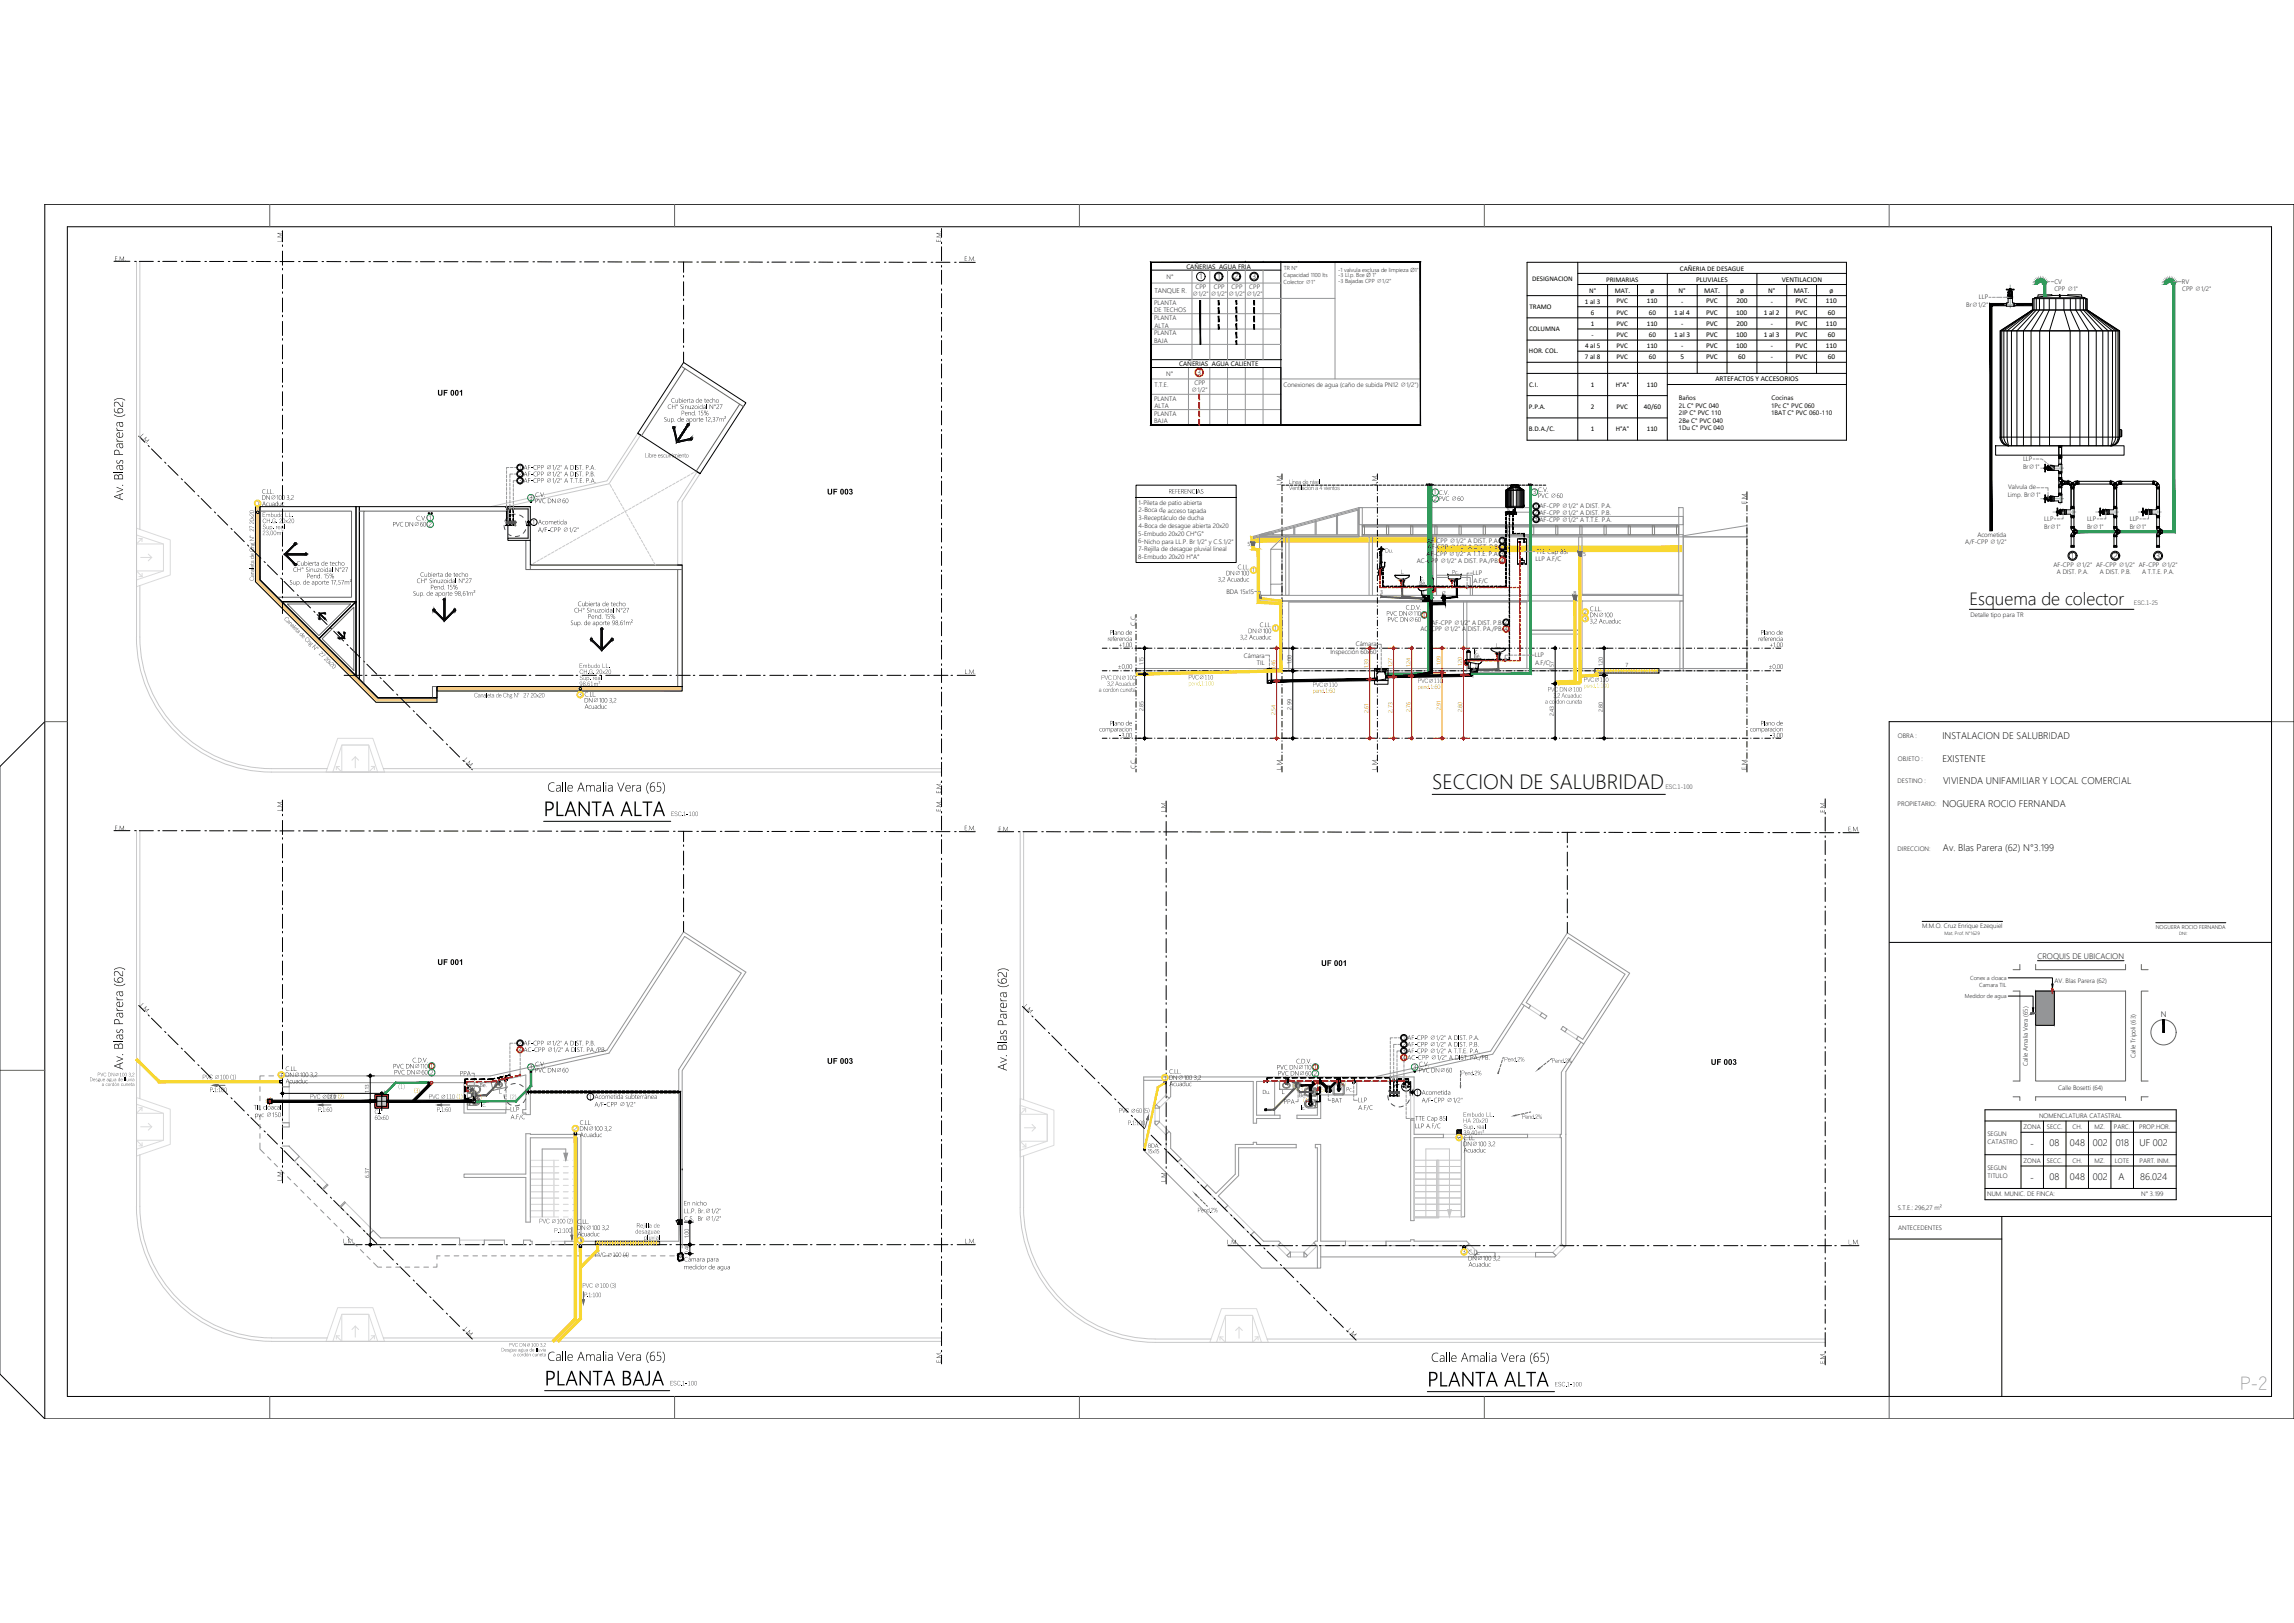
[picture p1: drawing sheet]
<svg xmlns="http://www.w3.org/2000/svg" width="1189mm" height="841mm" viewBox="0 0 1189 841" stroke-linecap="round" stroke-linejoin="round" font-family="sans-serif">
<defs><g id="words">
<g font-size="14.3">
<text x="282" y="423">PLANTA ALTA</text>
<text x="282" y="718">PLANTA BAJA</text>
<text x="740" y="718">PLANTA ALTA</text>
</g>
<text font-size="10.7" x="742" y="409">SECCION DE SALUBRIDAD</text>
<text font-size="9.2" x="1021" y="313">Esquema de colector</text>
<text font-size="9.2" fill="#939598" x="1161" y="720">P-2</text>
<g font-size="8.9">
<text x="64" y="259" transform="rotate(-90 64 259)">Av. Blas Parera (62)</text>
<text x="284" y="410">Calle Amalia Vera (65)</text>
<text x="64" y="554" transform="rotate(-90 64 554)">Av. Blas Parera (62)</text>
<text x="522" y="555" transform="rotate(-90 522 555)">Av. Blas Parera (62)</text>
<text x="284" y="705">Calle Amalia Vera (65)</text>
<text x="742" y="706">Calle Amalia Vera (65)</text>
</g>
<g font-size="5">
<text x="1007" y="383">INSTALACION DE SALUBRIDAD</text>
<text x="1007" y="395">EXISTENTE</text>
<text x="1007" y="406">VIVIENDA UNIFAMILIAR Y LOCAL COMERCIAL</text>
<text x="1007" y="418">NOGUERA ROCIO FERNANDA</text>
<text x="1007" y="441">Av. Blas Parera (62) N°3.199</text>
<text x="1052" y="594">-</text>
<text x="1062" y="594">08</text>
<text x="1073" y="594">048</text>
<text x="1085" y="594">002</text>
<text x="1096" y="594">018</text>
<text x="1109" y="594">UF 002</text>
<text x="1052" y="612">-</text>
<text x="1062" y="611">08</text>
<text x="1073" y="611">048</text>
<text x="1085" y="611">002</text>
<text x="1098" y="611">A</text>
<text x="1109" y="611">86.024</text>
</g>
<g font-size="4.6">
<text x="227" y="205">UF 001</text>
<text x="429" y="256">UF 003</text>
<text x="1073" y="290">1</text>
<text x="1095" y="290">2</text>
<text x="1117" y="290">3</text>
<text x="227" y="500">UF 001</text>
<text x="685" y="501">UF 001</text>
<text x="429" y="551">UF 003</text>
<text x="887" y="552">UF 003</text>
</g>
<g font-size="4.4">
<text x="146" y="125" transform="rotate(-90 146 125)">L.M.</text>
<text x="488" y="126" transform="rotate(-90 488 126)">E.M.</text>
<text x="59" y="135">E.M.</text>
<text x="500" y="135">E.M.</text>
<text x="348" y="209">Cubierta de techo</text>
<text x="346" y="212">CH° Sinuzoidal N°27</text>
<text x="353" y="215">Pend. 15%</text>
<text x="344" y="218">Sup. de aporte 12,37m²</text>
<text x="72" y="226" transform="rotate(45 72 226)">L.M.</text>
<text x="268" y="243">.1 AF-CPP ∅1/2&quot; A DIST. P.A.</text>
<text x="268" y="250">.3AF-CPP ∅1/2&quot; A T.T.E. P.A.</text>
<text x="268" y="247">.2AF-CPP ∅1/2&quot; A DIST. P.B.</text>
<text x="136" y="256">C.LL.</text>
<text x="277" y="258">C.V.</text>
<text x="136" y="259">DN∅100 3,2</text>
<text x="277" y="261">PVC DN∅60</text>
<text x="216" y="270">C.V. 1</text>
<text x="203" y="273">PVC DN∅60</text>
<text x="276" y="272">1</text>
<text x="279" y="272">Acometida</text>
<text x="279" y="276">A/F-CPP ∅1/2&quot;</text>
<text x="154" y="293">Cubierta de techo</text>
<text x="152" y="296">CH° Sinuzoidal N°27</text>
<text x="159" y="300">Pend. 15%</text>
<text x="218" y="299">Cubierta de techo</text>
<text x="150" y="303">Sup. de aporte 17,57m²</text>
<text x="216" y="302">CH° Sinuzoidal N°27</text>
<text x="223" y="305">Pend. 15%</text>
<text x="214" y="309">Sup. de aporte 98,61m²</text>
<text x="297" y="317">CH° Sinuzoidal N°27</text>
<text x="299" y="314">Cubierta de techo</text>
<text x="296" y="324">Sup. de aporte 98,61m²</text>
<text x="305" y="321">Pend. 15%</text>
<text x="500" y="349">L.M.</text>
<text x="303" y="364">DN∅100 3,2</text>
<text x="303" y="367">Acuaduc</text>
<text x="240" y="394" transform="rotate(45 240 394)">L.M.</text>
<text x="146" y="420" transform="rotate(-90 146 420)">L.M.</text>
<text x="488" y="421" transform="rotate(-90 488 421)">E.M. E.M.</text>
<text x="604" y="421" transform="rotate(-90 604 421)">L.M.</text>
<text x="946" y="421" transform="rotate(-90 946 421)">E.M.</text>
<text x="59" y="430">E.M.</text>
<text x="500" y="430">E.M.</text>
<text x="517" y="431">E.M.</text>
<text x="958" y="431">E.M.</text>
<text x="72" y="521" transform="rotate(45 72 521)">L.M.</text>
<text x="530" y="522" transform="rotate(45 530 522)">L.M.</text>
<text x="726" y="539">.1</text>
<text x="729" y="539">AF-CPP ∅1/2&quot; A DIST. P.A.</text>
<text x="268" y="542">.2AF-CPP ∅1/2&quot; A DIST. P.B.</text>
<text x="269" y="545">4AC-CPP ∅1/2&quot; A DIST. PA./PB.</text>
<text x="726" y="546">.3AF-CPP ∅1/2&quot; A T.T.E. P.A.</text>
<text x="726" y="542">.2AF-CPP ∅1/2&quot; A DIST. P.B.</text>
<text x="214" y="551">C.D.V.</text>
<text x="672" y="551">C.D.V.</text>
<text x="148" y="555">C.LL.</text>
<text x="204" y="554">PVC DN∅110</text>
<text x="204" y="557">PVC DN∅60</text>
<text x="277" y="556">PVC DN∅60</text>
<text x="277" y="553">C.V.</text>
<text x="606" y="556">C.LL.</text>
<text x="662" y="554">PVC DN∅110</text>
<text x="662" y="557">PVC DN∅60</text>
<text x="681" y="558">2</text>
<text x="735" y="556">PVC DN∅60</text>
<text x="735" y="553">C.V.</text>
<text x="148" y="561">Acuaduc</text>
<text x="606" y="560">DN∅100 3,2</text>
<text x="606" y="563">Acuaduc</text>
<text x="305" y="569">1</text>
<text x="308" y="569">Acometida subterránea</text>
<text x="734" y="567">1</text>
<text x="131" y="575">TIL cloacal</text>
<text x="264" y="576">LLP</text>
<text x="308" y="573">A/F-CPP ∅1/2&quot;</text>
<text x="690" y="571">BAT</text>
<text x="704" y="571">LLP</text>
<text x="704" y="575">A.F/C</text>
<text x="737" y="571">A/F-CPP ∅1/2&quot;</text>
<text x="132" y="579">pvc ∅150</text>
<text x="265" y="580">A.F/C</text>
<text x="733" y="581">TTE Cap 85l</text>
<text x="300" y="583">C.LL.</text>
<text x="733" y="585">LLP A.F/C</text>
<text x="300" y="589">Acuaduc</text>
<text x="758" y="594">DN∅100 3,2</text>
<text x="758" y="591">C.LL.</text>
<text x="758" y="597">Acuaduc</text>
<text x="146" y="612" transform="rotate(-90 146 612)">L.M.</text>
<text x="604" y="613" transform="rotate(-90 604 613)">L.M.</text>
<text x="354" y="625">En nicho</text>
<text x="354" y="629">LL.P. Br.∅1/2&quot;</text>
<text x="299" y="634">C.LL.</text>
<text x="354" y="633">C.S. Br ∅1/2&quot;</text>
<text x="299" y="637">DN∅100 3,2</text>
<text x="299" y="641">Acuaduc</text>
<text x="178" y="644">L.M.</text>
<text x="500" y="644">L.M.</text>
<text x="636" y="645">L.M.</text>
<text x="958" y="645">L.M.</text>
<text x="354" y="654">Cámara para</text>
<text x="761" y="653">DN∅100 3,2</text>
<text x="354" y="658">medidor de agua</text>
<text x="761" y="656">Acuaduc</text>
<text x="240" y="689" transform="rotate(45 240 689)">L.M.</text>
<text x="698" y="689" transform="rotate(45 698 689)">L.M.</text>
<text x="488" y="706" transform="rotate(-90 488 706)">E.M.</text>
<text x="946" y="707" transform="rotate(-90 946 707)">E.M.</text>
</g>
<g font-size="4.4" fill="#139b48">
<text x="274" y="259">3</text>
<text x="222" y="273">2</text>
<text x="223" y="557">2</text>
<text x="223" y="554">1</text>
<text x="274" y="554">3</text>
<text x="681" y="554">1</text>
<text x="732" y="554">3</text>
</g>
<g font-size="4.4" fill="#989898">
<text x="270" y="547">.</text>
<text x="728" y="551">.</text>
<text x="238" y="557">PPA</text>
<text x="665" y="572">PPA (4)</text>
</g>
<g font-size="4.4" fill="#636466">
<text x="727" y="549">4AC-CPP ∅1/2&quot; A DIST. PA./PB.</text>
<text x="737" y="567">Acometida</text>
</g>
<g font-size="4.2">
<text x="622" y="145">1</text>
<text x="631" y="145">1</text>
<text x="640" y="145">2</text>
<text x="649" y="145">3</text>
<text x="620" y="194">3</text>
<text x="1056" y="497">CROQUIS DE UBICACION</text>
<text x="1120" y="527">N</text>
</g>
<g font-size="4.2" fill="#f8d731">
<text x="133" y="262">1 Acuaduc</text>
<text x="300" y="361">3 C.LL.</text>
<text x="145" y="558">1 DN∅100 3,2</text>
<text x="603" y="560">1</text>
<text x="297" y="586">2DN∅100 3,2</text>
<text x="755" y="591">2</text>
<text x="300" y="644">3</text>
<text x="758" y="650">3 C.LL.</text>
</g>
<g font-size="4">
<text x="334" y="237">Libre escurimiento</text>
<text x="136" y="268">Embudo LL.</text>
<text x="136" y="271">CH.G. 20x20</text>
<text x="136" y="274">Sup. real</text>
<text x="136" y="277">23,00m²</text>
<text x="132" y="301" transform="rotate(-90 132 301)">Canaleta de Chg N°27 20x20</text>
<text x="147" y="321" transform="rotate(45 147 321)">Canaleta de Chg N°27 20x20</text>
<text x="300" y="346">Embudo LL.</text>
<text x="300" y="349">CH.G. 20x20</text>
<text x="300" y="352">Sup. real</text>
<text x="300" y="356">98,61m²</text>
<text x="246" y="361">Canaleta de Chg N°27 20x20</text>
<text x="348" y="423">ESC.1-100</text>
<text x="779" y="550">Pend.2%</text>
<text x="804" y="551">Pend.2%</text>
<text x="757" y="557">Pend.2%</text>
<text x="105" y="559">PVC ∅100 (1)</text>
<text x="249" y="563">Be.</text>
<text x="694" y="563">(8)</text>
<text x="174" y="567" transform="rotate(180 174 567)">4.41</text>
<text x="191" y="566" transform="rotate(-90 191 566)">1.13</text>
<text x="222" y="569">PVC ∅110</text>
<text x="258" y="567">L.</text>
<text x="654" y="567">Du.</text>
<text x="664" y="567">L.</text>
<text x="249" y="574">Ic.</text>
<text x="674" y="575">Ic.</text>
<text x="194" y="580">60x60</text>
<text x="194" y="577">C.I.</text>
<text x="580" y="577">PVC ∅60 (5)</text>
<text x="758" y="579">Embudo LL.</text>
<text x="758" y="582">HA 20x20</text>
<text x="789" y="580">Pend.2%</text>
<text x="584" y="583">P.1:100</text>
<text x="758" y="585">Sup. real</text>
<text x="758" y="588">39,40m²</text>
<text x="191" y="610" transform="rotate(-90 191 610)">6.37</text>
<text x="620" y="628">Pend.2%</text>
<text x="279" y="634">PVC ∅100 (2)</text>
<text x="287" y="639">P.1:100</text>
<text x="329" y="639">desaguae</text>
<text x="330" y="636">Rejilla de</text>
<text x="357" y="642" transform="rotate(-90 357 642)">1.00</text>
<text x="334" y="642">pluvial</text>
<text x="308" y="651">PVC ∅100 (4)</text>
<text x="357" y="650" transform="rotate(-90 357 650)">0.40</text>
<text x="302" y="667">PVC ∅100 (3)</text>
<text x="347" y="718">ESC.1-100</text>
<text x="806" y="718">ESC.1-100</text>
</g>
<g font-size="4" fill="#636466">
<text x="109" y="566">P.1:100</text>
<text x="165" y="576">P.1:60</text>
<text x="226" y="576">P.1:60</text>
<text x="303" y="672">P.1:100</text>
</g>
<g font-size="4" fill="#f00">
<text x="175" y="569">(2)</text>
<text x="214" y="566">(3)</text>
<text x="236" y="569">(1)</text>
<text x="674" y="565">(7)</text>
<text x="684" y="566">(5)</text>
<text x="246" y="570">(6)</text>
</g>
<g font-size="4" fill="#139b48">
<text x="206" y="564">(1)</text>
<text x="264" y="570">(2)</text>
</g>
<g font-size="4" fill="#989898">
<text x="673" y="569">Be.</text>
<text x="698" y="566">Pc.</text>
</g>
<g font-size="3.8">
<text x="879" y="146">PLUVIALES</text>
<text x="923" y="146">VENTILACION</text>
<text x="870" y="152">N°</text>
<text x="883" y="152">MAT.</text>
<text x="902" y="152">ø</text>
<text x="916" y="152">N°</text>
<text x="930" y="152">MAT.</text>
<text x="948" y="152">ø</text>
<text x="871" y="157">-</text>
<text x="884" y="157">PVC</text>
<text x="900" y="157">200</text>
<text x="918" y="157">-</text>
<text x="931" y="157">PVC</text>
<text x="946" y="157">110</text>
<text x="868" y="163">1 al 4</text>
<text x="884" y="163">PVC</text>
<text x="900" y="163">100</text>
<text x="914" y="163">1 al 2</text>
<text x="931" y="163">PVC</text>
<text x="947" y="163">60</text>
<text x="871" y="169">-</text>
<text x="884" y="169">PVC</text>
<text x="900" y="169">200</text>
<text x="918" y="169">-</text>
<text x="931" y="169">PVC</text>
<text x="946" y="169">110</text>
<text x="868" y="175">1 al 3</text>
<text x="884" y="175">PVC</text>
<text x="900" y="175">100</text>
<text x="914" y="175">1 al 3</text>
<text x="931" y="175">PVC</text>
<text x="947" y="175">60</text>
<text x="871" y="180">-</text>
<text x="884" y="180">PVC</text>
<text x="900" y="180">100</text>
<text x="918" y="180">-</text>
<text x="931" y="180">PVC</text>
<text x="946" y="180">110</text>
<text x="871" y="186">5</text>
<text x="884" y="186">PVC</text>
<text x="901" y="186">60</text>
<text x="918" y="186">-</text>
<text x="931" y="186">PVC</text>
<text x="947" y="186">60</text>
<text x="889" y="198">ARTEFACTOS Y ACCESORIOS</text>
</g>
<g font-size="3.7">
<text x="871" y="140">CAÑERIA DE DESAGUE</text>
<text x="794" y="146">DESIGNACION</text>
<text x="832" y="146">PRIMARIAS</text>
<text x="824" y="152">N°</text>
<text x="837" y="152">MAT.</text>
<text x="855" y="152">ø</text>
<text x="793" y="160">TRAMO</text>
<text x="821" y="157">1 al 3</text>
<text x="838" y="157">PVC</text>
<text x="853" y="157">110</text>
<text x="824" y="163">6</text>
<text x="838" y="163">PVC</text>
<text x="854" y="163">60</text>
<text x="792" y="172">COLUMNA</text>
<text x="824" y="169">1</text>
<text x="838" y="169">PVC</text>
<text x="853" y="169">110</text>
<text x="825" y="175">-</text>
<text x="838" y="175">PVC</text>
<text x="854" y="175">60</text>
<text x="792" y="183">HOR. COL.</text>
<text x="821" y="180">4 al 5</text>
<text x="838" y="180">PVC</text>
<text x="853" y="180">110</text>
<text x="821" y="186">7 al 8</text>
<text x="838" y="186">PVC</text>
<text x="854" y="186">60</text>
<text x="792" y="200">C.I.</text>
<text x="824" y="200">1</text>
<text x="837" y="200">H°A°</text>
<text x="853" y="200">110</text>
<text x="792" y="212">P.P.A.</text>
<text x="824" y="212">2</text>
<text x="838" y="212">PVC</text>
<text x="852" y="212">40/60</text>
<text x="792" y="223">B.D.A./C.</text>
<text x="824" y="224">1</text>
<text x="837" y="224">H°A°</text>
<text x="853" y="224">110</text>
</g>
<text font-size="3.5" x="598" y="152">TANQUE R.</text>
<g font-size="3.3">
<text x="615" y="139">CAÑERIAS AGUA FRIA</text>
<text x="605" y="144">N°</text>
<text x="620" y="150">CPP</text>
<text x="629" y="150">CPP</text>
<text x="638" y="150">CPP</text>
<text x="647" y="150">CPP</text>
<text x="1065" y="147">CV</text>
<text x="1131" y="147">RV</text>
<text x="618" y="154">∅1/2&quot;</text>
<text x="627" y="154">∅1/2&quot;</text>
<text x="637" y="154">∅1/2&quot;</text>
<text x="646" y="154">∅1/2&quot;</text>
<text x="1026" y="155">LLP</text>
<text x="1065" y="151">CPP ∅1&quot;</text>
<text x="1131" y="151">CPP ∅1/2&quot;</text>
<text x="598" y="158">PLANTA</text>
<text x="598" y="162">DE TECHOS</text>
<text x="1019" y="159">Br∅1/2&quot;</text>
<text x="598" y="166">PLANTA</text>
<text x="598" y="174">PLANTA</text>
<text x="598" y="170">ALTA</text>
<text x="598" y="178">BAJA</text>
<text x="611" y="190">CAÑERIAS AGUA CALIENTE</text>
<text x="604" y="195">N°</text>
<text x="598" y="200">T.T.E.</text>
<text x="617" y="203">∅1/2&quot;</text>
<text x="619" y="199">CPP</text>
<text x="665" y="201">Conexiones de agua (caño de subida PN12 ∅1/2&quot;)</text>
<text x="598" y="208">PLANTA</text>
<text x="870" y="207">Baños</text>
<text x="918" y="207">Cocinas</text>
<text x="598" y="216">PLANTA</text>
<text x="598" y="211">ALTA</text>
<text x="870" y="211">2L C° PVC 040</text>
<text x="870" y="215">2IP C° PVC 110</text>
<text x="918" y="211">1Pc C° PVC 060</text>
<text x="918" y="215">1BAT C° PVC 060-110</text>
<text x="598" y="219">BAJA</text>
<text x="870" y="219">2Be C° PVC 040</text>
<text x="870" y="223">1Du C° PVC 040</text>
<text x="1048" y="239">LLP</text>
<text x="1048" y="243">Br∅1&quot;</text>
<text x="664" y="252" transform="rotate(-90 664 252)">L.M.</text>
<text x="714" y="252" transform="rotate(-90 714 252)">L.M.</text>
<text x="606" y="256">REFERENCIAS</text>
<text x="743" y="256">1</text>
<text x="794" y="256">3</text>
<text x="797" y="255">C.V.</text>
<text x="1040" y="258">Limp. Br∅1&quot;</text>
<text x="1041" y="254">Valvula de</text>
<text x="590" y="262">1-Pileta de patio abierta</text>
<text x="743" y="260">2</text>
<text x="745" y="260">PVC ∅60</text>
<text x="795" y="263">1 AF-CPP ∅1/2&quot; A DIST. P.A.</text>
<text x="797" y="258">PVC ∅60</text>
<text x="905" y="261" transform="rotate(-90 905 261)">E.M.</text>
<text x="590" y="270">3-Receptáculo de ducha</text>
<text x="590" y="266">2-Boca de acceso tapada</text>
<text x="795" y="267">2 AF-CPP ∅1/2&quot; A DIST. P.B.</text>
<text x="590" y="274">4-Boca de desagüe abierta 20x20</text>
<text x="795" y="270">3 AF-CPP ∅1/2&quot; A T.T.E. P.A.</text>
<text x="1059" y="270">LLP</text>
<text x="1059" y="274">Br∅1&quot;</text>
<text x="1082" y="270">LLP</text>
<text x="1082" y="274">Br∅1&quot;</text>
<text x="1104" y="270">LLP</text>
<text x="1104" y="274">Br∅1&quot;</text>
<text x="590" y="278">5-Embudo 20x20 CH°G°</text>
<text x="590" y="282">6-Nicho para LL.P. Br 1/2&quot; y C.S.1/2&quot;</text>
<text x="740" y="281">AF-CPP ∅1/2&quot; A DIST. P.A. 1</text>
<text x="1025" y="278">Acometida</text>
<text x="590" y="286">7-Rejilla de desagüe pluvial lineal</text>
<text x="740" y="285">AF-CPP ∅1/2&quot; A DIST. P.B. 2</text>
<text x="796" y="287">TTE Cap 85l</text>
<text x="1019" y="282">A/F-CPP ∅1/2&quot;</text>
<text x="590" y="290">8-Embudo 20x20 H°A°</text>
<text x="734" y="291">AC-CPP ∅1/2&quot; A DIST. PA./PB. 4</text>
<text x="739" y="288">AF-CPP ∅1/2&quot; A T.T.E. P.A. 3</text>
<text x="796" y="291">LLP A.F/C</text>
<text x="1064" y="294">AF-CPP ∅1/2&quot; AF-CPP ∅1/2&quot; AF-CPP ∅1/2&quot;</text>
<text x="635" y="298">DN∅100</text>
<text x="763" y="298">LLP</text>
<text x="1066" y="298">A DIST. P.A.</text>
<text x="1088" y="298">A DIST. P.B.</text>
<text x="1110" y="298">A T.T.E. P.A.</text>
<text x="764" y="302">A.F/C</text>
<text x="636" y="308">BDA 15x15</text>
<text x="718" y="319">PVC DN∅10</text>
<text x="719" y="322">PVC DN∅60</text>
<text x="737" y="320">1</text>
<text x="742" y="324">AF-CPP ∅1/2&quot; A DIST. P.B. 2</text>
<text x="824" y="320">DN∅100</text>
<text x="1021" y="320">Detalle tipo para TR</text>
<text x="575" y="329">Plano de</text>
<text x="588" y="324" transform="rotate(-90 588 324)">C.C.</text>
<text x="647" y="328">DN∅100</text>
<text x="736" y="327">AC-CPP ∅1/2&quot; A DIST. PA./PB. 4</text>
<text x="912" y="329">Plano de</text>
<text x="574" y="332">referencia</text>
<text x="580" y="335">+1,00</text>
<text x="703" y="335">Cámara</text>
<text x="911" y="332">referencia</text>
<text x="917" y="335">+1,00</text>
<text x="645" y="341">Cámara</text>
<text x="690" y="339">Inspección 60x60</text>
<text x="795" y="340">LLP</text>
<text x="579" y="347">±0,00</text>
<text x="651" y="345">TIL</text>
<text x="796" y="344">A.F/C</text>
<text x="916" y="347">±0,00</text>
<text x="575" y="376">Plano de</text>
<text x="912" y="376">Plano de</text>
<text x="580" y="382">-3,00</text>
<text x="917" y="382">-3,00</text>
<text x="984" y="383">OBRA :</text>
<text x="984" y="394">OBJETO :</text>
<text x="588" y="399" transform="rotate(-90 588 399)">C.C.</text>
<text x="664" y="399" transform="rotate(-90 664 399)">L.M.</text>
<text x="714" y="399" transform="rotate(-90 714 399)">L.M.</text>
<text x="905" y="399" transform="rotate(-90 905 399)">E.M.</text>
<text x="983" y="406">DESTINO :</text>
<text x="983" y="418">PROPIETARIO:</text>
<text x="983" y="441">DIRECCION:</text>
<text x="996" y="481">M.M.O. Cruz Enrique Ezequiel</text>
<text x="1065" y="509">AV. Blas Parera (62)</text>
<text x="1107" y="548" transform="rotate(-90 1107 548)">Calle Tripoli (63)</text>
<text x="1051" y="552" transform="rotate(-90 1051 552)">Calle Amalia Vera (65)</text>
<text x="1067" y="565">Calle Bosetti (64)</text>
<text x="1057" y="579">NOMENCLATURA CATASTRAL</text>
<text x="1049" y="585">ZONA</text>
<text x="1061" y="585">SECC.</text>
<text x="1074" y="585">CH.</text>
<text x="1085" y="585">MZ.</text>
<text x="1096" y="585">PARC.</text>
<text x="1109" y="585">PROP.HOR.</text>
<text x="1030" y="589">SEGUN</text>
<text x="1030" y="593">CATASTRO</text>
<text x="1049" y="602">ZONA</text>
<text x="1061" y="602">SECC.</text>
<text x="1074" y="602">CH.</text>
<text x="1085" y="602">MZ.</text>
<text x="1096" y="602">LOTE</text>
<text x="1109" y="602">PART. INM.</text>
<text x="1030" y="606">SEGUN</text>
<text x="1030" y="610">TITULO</text>
<text x="1030" y="620">NUM. MUNIC. DE FINCA:</text>
<text x="1110" y="620">N° 3.199</text>
<text x="984" y="627">S.T.E.: 296,27 m²</text>
<text x="984" y="637">ANTECEDENTES</text>
</g>
<g font-size="3.2">
<text x="649" y="297">1</text>
<text x="821" y="318">2</text>
<text x="821" y="322">3</text>
<text x="660" y="327">1</text>
<text x="50" y="558">PVC DN∅100 3,2</text>
<text x="46" y="560">Desgue agua de lluvia</text>
<text x="53" y="563">a cordón cuneta</text>
<text x="260" y="700">Desgue agua de lluvia</text>
<text x="264" y="698">PVC DN∅100 3,2</text>
<text x="266" y="703">a cordón cuneta</text>
</g>
<g font-size="3.1">
<text x="670" y="254">ón a 4 vientos</text>
<text x="1106" y="313">ESC.1-25</text>
<text x="571" y="352">PVC DN∅100</text>
<text x="616" y="352">PVC∅110</text>
<text x="735" y="354">PVC∅110</text>
<text x="821" y="353">PVC∅110</text>
<text x="680" y="356">PVC∅110</text>
<text x="802" y="358">PVC DN∅100</text>
<text x="863" y="409">ESC.1-100</text>
</g>
<g font-size="3.1" fill="#f8d731">
<text x="616" y="355">pend.1:100</text>
<text x="821" y="357">pend.1:100</text>
</g>
<g font-size="3">
<text x="665" y="144">Capacidad 1100 lts</text>
<text x="665" y="140">TR N°</text>
<text x="694" y="141">-1 valvula exclusa de limpieza Ø1&quot;</text>
<text x="694" y="144">-3 Ll.p. Bce Ø 1&quot;</text>
<text x="665" y="147">Colector ∅1&quot;</text>
<text x="694" y="146">-3 Bajadas CPP ∅1/2&quot;</text>
<text x="646" y="283">5</text>
<text x="718" y="286">Du.</text>
<text x="821" y="288">5</text>
<text x="726" y="297">L.</text>
<text x="752" y="298">Pc.</text>
<text x="736" y="301">Ic.</text>
<text x="736" y="303">Bé.</text>
<text x="715" y="308">3</text>
<text x="737" y="308">1</text>
<text x="748" y="308">2</text>
<text x="815" y="308">8</text>
<text x="775" y="335">L.</text>
<text x="764" y="339">Ic.</text>
<text x="764" y="341">Bé.</text>
<text x="593" y="345" transform="rotate(-90 593 345)">1.15</text>
<text x="669" y="344" transform="rotate(-90 669 344)">1.00</text>
<text x="764" y="346">1</text>
<text x="805" y="348" transform="rotate(-90 805 348)">1.57</text>
<text x="831" y="345" transform="rotate(-90 831 345)">1.20</text>
<text x="842" y="346">7</text>
<text x="593" y="369" transform="rotate(-90 593 369)">2.85</text>
<text x="669" y="368" transform="rotate(-90 669 368)">2.99</text>
<text x="805" y="371" transform="rotate(-90 805 371)">2.43</text>
<text x="831" y="369" transform="rotate(-90 831 369)">2.80</text>
<text x="1021" y="508">Conex a cloaca</text>
<text x="1026" y="511">Camara TIL</text>
<text x="1018" y="517">Medidor de agua</text>
<text x="595" y="595">BDA.</text>
</g>
<g font-size="3" fill="#f00">
<text x="661" y="347" transform="rotate(-90 661 347)">1.46</text>
<text x="709" y="346" transform="rotate(-90 709 346)">1.39</text>
<text x="722" y="346" transform="rotate(-90 722 346)">1.27</text>
<text x="731" y="346" transform="rotate(-90 731 346)">1.24</text>
<text x="747" y="345" transform="rotate(-90 747 345)">1.09</text>
<text x="758" y="345" transform="rotate(-90 758 345)">1.20</text>
<text x="661" y="370" transform="rotate(-90 661 370)">2.54</text>
<text x="709" y="370" transform="rotate(-90 709 370)">2.61</text>
<text x="722" y="369" transform="rotate(-90 722 369)">2.73</text>
<text x="731" y="369" transform="rotate(-90 731 369)">2.76</text>
<text x="747" y="368" transform="rotate(-90 747 368)">2.91</text>
<text x="758" y="369" transform="rotate(-90 758 369)">2.80</text>
</g>
<text font-size="2.8" x="1117" y="481">NOGUERA ROCIO FERNANDA</text>
<text font-size="2.5" x="1008" y="484">Mat. Prof. N°1629</text>
<text font-size="2.3" x="1129" y="485">DNI:</text>
<text font-size="2.1" x="352" y="652">M</text>
</g></defs>
<!-- layer: 0 -->
<g fill="none" stroke="#636466" stroke-width=".52">
<path d="M1047 500v2h-4M1055 500v2h47v-2M1110 500v2h3M1043 514h4v46h-4M1055 514h47v46h-47zM1113 514h-3v46h3M112 562h5M167 573h5M229 573h4M595 578v2h-1zM1043 568h4v2M1055 570v-2h47v2"/>
<path d="M1113 568h-3v2M595 580l-1 4M755 586h2M296 636v4M296 640h1l-1 2zM302 674h1l-1 2z"/>
<circle cx="756" cy="587" r=".9"/>
<circle cx="756" cy="587" r=".8"/>
</g>
<!-- layer: INST - AGUA FRIA -->
<g fill="#000" stroke="#000" stroke-width=".52">
<path d="M274 270v1z"/>
<path d="M274 270v1zM274 270v1z"/>
<path d="M274 270v1zM274 270v1z"/>
<path d="M274 270v1zM274 270v1z"/>
<path d="M274 270v1zM274 270v1z"/>
<path d="M274 270v1zM274 270v1z"/>
<path d="M274 271v1zM274 271v1zM273 272h1zM273 272h1z"/>
<path d="M274 270v1zM274 270v1z"/>
<path d="M274 270v1zM274 270v1z"/>
<path d="M274 270v1zM274 270v1z"/>
<path d="M274 270v1zM274 270v1z"/>
<path d="M274 566h79zM274 566h79zM353 566v66zM353 566v66z"/>
<path d="M353 634v16zM353 634v16z"/>
<path d="M352 653h1zM352 653h1z"/>
<path d="M352 650h1zM352 650h1z"/>
</g>
<!-- layer: NonPlot -->
<g fill="#f8d731" stroke="#f8d731" stroke-width=".52">
<path d="M309 645l1 3v-3zM309 645l1 3h-1zM309 648l-8 9 9-9zM300 656l9-8-8 9z"/>
<path d="M298 588l1 96v-96zM298 588l1 96-1-1zM298 683l-11 12 12-11zM286 695l12-12-11 12z"/>
<path d="M82 561h63v-1zM83 560h62l-63 1zM70 549l12 12 1-1zM70 549l1-1 12 12z"/>
<path d="M300 646l1 38v-38zM300 646l1 38-1-1zM300 683l-10 12 11-11zM300 683l-10 12h-1z"/>
<path d="M600 564l-6 31h-1zM600 563l-7 32 7-31zM600 563l3-1-3 2zM600 563l3-1v-1z"/>
</g>
<g fill="none" stroke="#c7c8ca" stroke-width=".52">
<path d="M71 135v195a70 70 0 0 0 70 70h347M72 135v139M331 225l-16 24-61 14M332 225l-16 26-54 12M316 251l1 2M317 253l1 1M318 255l1 1M319 257l1 1M321 259v1M335 259l-2 1M337 258l-2 1M338 257l-1 1"/>
<path d="M340 256h-1M342 255h-1M344 254h-1M346 253h-1M348 251l-1 1M350 250l-1 1M352 249l-2 1M354 248l-2 1M356 247l-2 1M357 246l-1 1M359 245l-1 1M361 244l-1 1"/>
<path d="M361 244l-10 16v33M363 245l-9 15v33M299 279l-2 1M300 278l-1 1M302 277l-1 1M310 273l-1 1M312 272l-1 1M314 271l-2 1M316 270h-2M318 269h-2M319 268h-1M321 267h-1"/>
<path d="M322 261v1M323 263v1M323 265l-1 1M324 265v1M325 267l1 1M325 264l-1 1M326 268l1 2M327 270l1 2M327 263l-1 1M328 272l1 2M329 262l-1 1M329 274l1 1"/>
<path d="M330 276l1 1M331 261l-1 1M331 278l1 1M332 280l1 1M333 260l-2 1M276 292l-1 1M278 291l-2 1M279 290l-1 1M281 289l-1 1M283 288l-1 1M285 287l-1 1M287 286l-1 1"/>
<path d="M289 285l-1 1M291 284h-1M293 283h-1M295 282h-2M297 281h-2M333 282l1 1M334 284l1 1M336 286v1M337 287v2M338 289v2M339 291l1 2M72 303v27a68 68 0 0 0 69 68h29"/>
<path d="M199 398h289M71 430v195a70 70 0 0 0 70 70h347M72 430v139M529 431v195M530 431v139M793 521l6 4-1 1-6-3zM812 533l6 4-1 2-6-4zM146 563h4v19h-4zM604 567l-5 6v9l5 6M606 569l-5 5v7l5 5M731 566h2v14h-2zM72 598v27a68 68 0 0 0 69 68"/>
<path d="M155 599l15 15-3 2-14-14zM530 599v27a68 68 0 0 0 69 68h29M748 588h7v2h-7zM792 588h17v2h-17zM612 600l14 14-2 2-14-14zM733 601h24v3h-24zM733 604h24v4h-24zM733 608h24v3h-24zM733 611h24v3h-24zM733 614h24v4h-24zM733 618h24v3h-24zM744 601h2v30h-2z"/>
<path d="M745 601v30M177 626l2-3 14 15-2 2zM529 626a70 70 0 0 0 70 70h347M636 625l14 13-2 2-13-14zM733 621h24v3h-24zM733 624h24v3h-24zM733 627h24v4h-24zM733 631h13h-13zM739 631v-36h12v36M238 643h13v2h-13zM286 643h7v2h-7zM309 643h33v2h-33z"/>
<path d="M664 644l5 5-2 2-5-5zM669 649h7v2h-7zM676 649l5-5 2 2-5 5zM697 643h21v2h-21zM761 645l5 4-2 2-4-5zM775 649h21v2h-21zM809 645l2 1-5 5-1-2zM141 693h29M199 693h289M657 694h289"/>
</g>
<!-- layer: Sills -->
<g fill="none" stroke="#dbdbdb" stroke-width=".52">
<path d="M71 274l17 6v18l-17 6zM71 277l14 5v14l-14 5zM72 279h2M74 279v2M74 279l-3 2M71 282h14v14h-14zM71 296l3 3M72 299h2M73 289h6M74 297v2M77 287l2 2M79 289l-2 2"/>
<path d="M174 397v2M174 397l3 3M174 397h2M175 383h18l6 17h-30zM177 386h14l5 14h-24zM177 386h14v14h-14zM184 392v6M184 392l2 2M184 392l-2 2M192 397h2M194 397v2M194 397l-2 3"/>
<path d="M71 569l17 6v18l-17 6zM71 572l14 5v14l-14 5zM71 577h14v14h-14zM72 574h2M74 574l-3 2M74 574v2M529 569l17 6v18l-17 7zM529 573l14 4v14l-14 5zM529 577h14v14h-14zM530 575h2M532 575l-3 2M532 575v1"/>
<path d="M71 591l3 3M72 594h2M73 584h6M74 592v2M77 582l2 2M79 584l-2 2M529 592l3 2M530 594h2M531 584h6M532 593v1M535 583l2 1M537 584l-2 2"/>
<path d="M275 601h12v4h-12zM275 605h12v3h-12zM275 608h12v3h-12zM275 611h12v3h-12zM275 614h12v4h-12zM275 618h12v3h-12zM290 601h-3v4h3h-3v3h3h-3v3h3h-3v3h3h-3v4h3h-3v3h3h-3v3h3h-3v3h3h-3v4h3M292 601h2M292 605h2M292 608h2M292 611h2M292 614h2"/>
<path d="M292 618h2M297 601h2v4h-2h2v3h-2h2v3h-2h2v3h-2h2v4h-2h2v3h-2h2v3h-2h2v3h-2h2v4h-2M275 621h12v3h-12zM275 624h12v3h-12zM275 627h12v4h-12zM292 621h2M292 624h2M292 627h2M292 631h2M175 678h18l6 17h-30zM633 678h18l6 18h-30zM174 692l3 3"/>
<path d="M174 692h2M174 692v2M177 681h14l5 14h-24zM177 681h14v14h-14zM184 687v6M184 687l2 2M184 687l-2 2M192 692h2M194 692l-2 3M194 692v2M632 693l3 2M632 693h2"/>
<path d="M632 693v1M635 682h14l5 14h-24zM635 682h14v14h-14zM642 688v5M642 688l2 1M642 688l-2 1M650 693h2M652 693l-2 2M652 693v1"/>
</g>
<!-- layer: NonPlot -->
<g fill="none" stroke="#939598" stroke-width=".52">
<path d="M781 251h12v14h-12zM653 278h11v31h-11zM653 277h51v1h-51zM653 278h51h-51zM659 276h1v1h-1zM664 279l-5 6M666 278h2v31h-2zM670 273h1v4h-1zM682 270v7zM693 267v10zM704 264v13zM704 263h89v5h79v4h-168z"/>
<path d="M704 263h2v15h-2zM704 263l-51 14M704 264l-51 14M706 277h166v1h-166zM706 272h164h-164zM706 272h164v1h-164zM706 277h164v1h-164zM710 278v31M711 278v31M743 278v31M744 278v31M792 278h2v33h-2z"/>
<path d="M870 263h2v46h-2zM872 278h33v68h-33zM872 278l33-6v6h-33zM664 285h-5v18M744 298h19v11M744 299h7M757 299h5v10M653 309h141v2h-141zM659 303h5v6h-5zM664 311h4v37h-4zM668 311h123v1h-123zM758 312v36"/>
<path d="M760 312v36M794 311v16M818 309v-31h2v31M818 309h54v2h-54zM820 308h50v1h-50zM794 327v2h24v-2h-24h24v19h-24zM589 346h169h-94v-35h127v35h-31h145v2h-316zM818 348v-37h2v37M871 348v-37h1v37M789 520l3 3 1-2-2-1 22-34 29 19-22 34-2-2-1 2 4 2M790 521l-16 25-54 12M799 525l3 1-1 2-3-2z"/>
<path d="M810 532l2 1-1 2-2-2zM137 558h-2v3M139 558h3M146 558h108l61-14 39-61 33 21-33 51v90M593 558h140v8h-2v-6h-47v20h-12v-2h11v-18h-32v18h12v2h-12v2h-2v-22h-42v8l-1 1-2-2v-7h-11zM593 560v36l61 61h29M819 540l-10 16v32v2v55l2 1 1-1v-90l9-14M821 541l24-37-33-21-39 62-61 13M135 563v3M135 568v2M146 563h4v-2h90v16h22v-2h-20v-14h13l18-4v18h-2M275 578v-23l41-9 39-61 29 19-32 50v89h-10v2"/>
<path d="M599 573v-1l2 2h-2zM601 574h.1M661 560v18M703 560v7h-19M135 592v3l2 3M135 583v2M135 587v3M139 599l1 2M146 594h4l5 5-2 3M146 582h4v2h-4M599 581h2l-2 2v-1zM604 588l2-2 1 1v8l5 5-2 2-6-6z"/>
<path d="M640 593h9v-1h2v1h21v2h-30v14l-11 11 5 5-1 1-11-10 2-2 4 4 10-10zM682 593h2v50h13v2h-13v12h-1v-12l-2-1 1-1h1v-48h-1zM731 580h.1M731 580h2v8h15v2h-15v43h-2zM755 588h37v2h-33v41h-2v-41M142 603l2 2M149 610l2 1M152 613l2 2M156 617l2 1M167 616l3-2-3 3M293 601v-6h-12v36M159 620l2 2"/>
<path d="M163 623l1 2M166 627l2 2M170 630l1 2M173 634l2 1M176 625l3-2-2 3M176 637l2 2M648 640l2-2 5 5h8l1 1-2 2-8-1zM187 648l1 1M190 651l2 2M191 640l2-2 4 3h41v4M194 654l2 3h2M200 657h3"/>
<path d="M205 657h3M210 657h2M215 657h2M220 657h2M226 655v2h-1M228 651h-2v1M231 651h2M235 651h3M240 651h3M245 651h2M250 651h2M251 645v-2h10v2"/>
<path d="M255 651h2M260 651h2M265 651h2M269 651h3M271 645v-2h4h1v2M274 651h3M279 651h2M284 651h2M289 651h2M293 645v-2h6v-53h-24v43h-2v-23h-33v-2h33v-21l28 1v55h8v2M294 651h2M299 651h2"/>
<path d="M303 651h3M323 651h2M328 651h2M333 651h2M337 651h3M342 651h3M347 651h2M354 649v2h-2M667 651l2-2v2h-1zM669 649h.1M676 649l2 2h-1h-1zM676 649h.1"/>
<path d="M759 645h-41v-2h13v-1h2v1h27l1 2-1 1M764 651l2-2h9v2h-91M796 649h9l1 2h-10z"/>
</g>
<g fill="none" stroke="#000" stroke-width=".52">
<path d="M59 135h8M70 135h1M72 135h7M82 135h1M84 135h8M94 135h1M96 135h8M106 135h1M109 135h7M118 135h1M121 135h7M130 135h1"/>
<path d="M133 135l7 1M143 136h.1M145 136h7M146 127v1M146 130v7M146 139v1M155 136h1M157 136h7M167 136h1M169 136h8M179 136h1M181 136h8"/>
<path d="M191 136h1M194 136h7M203 136h1M206 136h7M215 136h1M218 136h7M228 136h.1M230 136h7M240 136h1M242 136h7M252 136h1M254 136h8"/>
<path d="M264 136h1M266 136h8M276 136h1M279 136h7M288 136h1M291 136h7M300 136h1M303 136h7M313 136h.1M315 136h7M325 136h1M327 136h7"/>
<path d="M337 136h1M339 136h8M349 136h1M351 136h8M354 136v5M361 136h1M364 136h7M373 136h1M376 136h7M385 136h1M388 136h7M398 136h.1"/>
<path d="M400 136h7M410 136h1M412 136h7M422 136h1M424 136h8M434 136h1M436 136h8M446 136h1M449 136h7M458 136h1M461 136h7M470 136h1"/>
<path d="M473 136h7M483 136h.1M485 136h7M488 128v7M488 138h.1M495 136h1M497 136h8M146 142v8M146 151v1M146 154v8M354 143v1M354 146v7"/>
<path d="M354 155v1M354 158v7M488 140v7M488 150v1M488 152v7M146 163v1M146 167v7M146 175v1M146 179v7M354 167v1M354 170v8M354 179v1"/>
<path d="M488 162v1M488 164v8M488 174v1M488 176v8M146 188h.1M146 191v7M146 200v1M354 188l33 21-24 36-32-20zM354 182v6M488 186v1M488 189v7M488 198v1"/>
<path d="M146 203v7M146 212v1M146 215v7M488 201v7M488 210v1M488 213v7M79 233l5 5M85 239l1 1M146 224v1M146 227v8M146 236v1M146 239v8"/>
<path d="M331 225h1M488 223h.1M488 225v7M488 235v1M488 237v7M87 241l5 5M94 248l1 1M96 250l5 5M103 257h.1M104 258l5 6M146 248v1M146 252v7"/>
<path d="M361 244l2 1M488 247v1M488 249v8M488 259v1M111 265l1 1M113 267l5 5M120 274h.1M121 276l6 5M135 263h50v49h-39l-11-12zM146 264v7M146 276v7M186 263h89v30h79v63h-128v6h-30l-10-10z"/>
<path d="M263 264v15M275 263h-12v1h11v15h-11v1h12M488 261v8M488 271v1M488 274v7M130 284l5 5M135 289v11l61 62h30v2h-31l-63-63v-38h3v37l61 62h30v-6M137 291v1M139 293l5 5M145 300h1M146 285v1M146 288v7"/>
<path d="M146 297v1M351 293h3M488 283v1M488 286v7M488 295v1M488 298v7M750 298h.1M750 298h7M751 298v2h4M757 298v2h-2M757 298h.1M146 312h39l-20 19z"/>
<path d="M146 312h39M146 300v7M146 309v1M146 312v6M147 301l5 5M154 308l1 1M156 310l5 5M163 317h.1M164 318l6 6M185 312l-20 19M185 312v38M488 308h.1"/>
<path d="M488 310v7M488 320v1M755 300h1zM755 300h.1M755 300v1M755 301h.1M165 331l20-19v38zM171 325l1 1M173 327l5 5M180 334v1M182 336l5 5M488 322v7"/>
<path d="M488 332v1M488 334v8M178 350h10M185 350v-87h1v89M188 343h1M189 350h1M190 344l5 5M193 350h7M197 351l1 1M199 353l5 5M201 350h1M205 350h7"/>
<path d="M206 360h.1M214 350h.1M217 350h7M226 350h1M226 356h128v2h-128zM229 350h7M238 350h1M241 350h7M250 350h1M253 350h8M262 350h1M265 350h8"/>
<path d="M274 350h1M278 350h7M286 350h1M290 350h7M299 350h.1M302 350h7M314 350h7M323 350h1M326 350h7M335 350h1M338 350h8M347 350h1"/>
<path d="M350 350h8M359 350h1M363 350h7M371 350h1M375 350h7M384 350h.1M387 350h7M396 350h1M399 350h7M408 350h1M411 350h7M420 350h1"/>
<path d="M423 350h8M432 350h1M435 350h8M444 350h1M448 350h7M456 350h1M460 350h7M469 350h.1M472 350h7M481 350h1M484 350h7M488 344v1"/>
<path d="M488 346v8M488 356v1M488 359v7M493 350h1M496 350h9M207 361l5 6M214 368l1 1M216 370l5 5M223 377h.1M224 379l6 5M488 368v1M488 371v7"/>
<path d="M231 385l1 1M233 387l5 5M488 380v1M488 383v7M488 393h.1M488 395v7M59 430h8M70 430h1M72 430h7M82 430h1M84 430h8M94 430h1"/>
<path d="M96 430h8M106 430l1 1M109 431h7M118 431h1M121 431h7M130 431h1M133 431h7M143 431h.1M145 431h7M146 422v1M146 425v7M146 434v1"/>
<path d="M146 437v8M155 431h1M157 431h7M167 431h1M169 431h8M179 431h1M181 431h8M191 431h1M194 431h7M203 431h1M206 431h7M215 431h1"/>
<path d="M218 431h7M228 431h.1M230 431h7M240 431h1M242 431h7M252 431h1M254 431h8M264 431h1M266 431h8M276 431h1M279 431h7M288 431h1"/>
<path d="M291 431h7M300 431h1M303 431h7M313 431h.1M315 431h7M325 431h1M327 431h7M337 431h1M339 431h8M349 431h1M351 431h8M354 431v5"/>
<path d="M354 438v1M361 431h1M364 431h7M373 431h1M376 431h7M385 431h1M388 431h7M398 431h.1M400 431h7M410 431h1M412 431h7M422 431h1"/>
<path d="M424 431h8M434 431h1M436 431h8M446 431h1M449 431h7M458 431h1M461 431h7M470 431h1M473 431h7M483 431h.1M485 431h7M488 423v7"/>
<path d="M488 433h.1M488 435v7M495 431h1M497 431h8M517 431h8M528 431h1M530 431h7M540 431h1M542 431h8M552 431h1M554 431h8M564 431h1"/>
<path d="M567 431h7M576 431h1M579 431h7M588 431h1M591 431h7M601 431h.1M603 431h7M604 422v1M604 426v7M604 435h.1M604 438v7M613 431h1"/>
<path d="M615 431h7M625 431h1M627 431h8M637 431h1M639 431h8M649 431h1M652 431h7M661 431h1M664 431h7M673 431h1M676 431h7M686 431h.1"/>
<path d="M688 431h7M698 431h1M700 431h7M710 431h1M712 431h8M722 431h1M724 431h8M734 431h1M737 431h7M746 431h1M749 431h7M758 431h1"/>
<path d="M761 431h7M771 431h.1M773 431h7M783 431h1M785 431h7M795 431h1M797 431h8M807 431h1M809 431h8M812 431v6M812 438v1M819 431h1"/>
<path d="M822 431h7M831 431h1M834 431h7M843 431h1M846 431h7M856 431h.1M858 431h7M868 431h1M870 431h7M880 431h1M882 431h8M892 431h1"/>
<path d="M894 431h8M904 431h1M907 431h7M916 431h1M919 431h7M928 431h1M931 431h7M941 431h.1M943 431h7M946 423v8M946 433v1M946 436v7"/>
<path d="M953 431h1M955 431h8M146 446v1M146 449v8M146 458v1M354 441v7M354 450v1M354 453v7M488 445v1M488 447v7M488 457v1M488 459v8"/>
<path d="M604 447v1M604 450v7M604 459v1M812 442v7M812 450v1M812 454v7M946 445v1M946 448v7M946 457v1M946 460v7M146 462v7M146 470v1"/>
<path d="M146 474v7M354 462v1M354 465v8M354 474v1M354 477v6M488 469v1M488 471v8M604 462v7M604 471v1M604 474v8M812 463h.1M812 466v7"/>
<path d="M812 475v1M812 478v5M946 470h.1M946 472v7M146 483h.1M146 486v7M146 495v1M146 498v7M488 481v1M488 484v7M488 493v1M488 496v7"/>
<path d="M604 483v1M604 486v8M604 495v1M604 499v7M946 482v1M946 484v7M946 494v1M946 496v8M146 507v1M146 510v7M146 519v1M488 505v1"/>
<path d="M488 508v7M488 518h.1M604 507v1M604 511v7M604 520h.1M946 506v1M946 508v8M946 518v1M79 528l5 5M85 534l1 1M87 536l5 5M146 522v8"/>
<path d="M146 531v1M146 534v8M488 520v7M488 530v1M488 532v7M537 528l5 5M543 535l1 1M545 537l5 5M604 523v7M604 532v1M604 535v7M946 521v7"/>
<path d="M946 530v1M946 533v7M94 543l1 1M96 545l5 5M103 552h.1M104 553l5 6M146 560h-1v1h1M146 543v1M146 547v7M146 559v7M190 558h4M192 556v90"/>
<path d="M488 542v1M488 544v8M488 554v1M488 556v8M552 544h1M554 545l5 5M561 552v1M562 554l5 5M604 544v1M604 547v7M604 559v8M946 542v1"/>
<path d="M946 545v7M946 555h.1M946 557v7M113 562l5 5M120 569h.1M121 571l6 5M128 577l1 1M130 579l5 5M139 569h2v3h-2zM139 570h2v2h-2zM145 567h54M146 567v1"/>
<path d="M146 571v7M190 571h4M198 567v1M222 561h.1M275 566h77M275 566h1M275 565h1M277 566h1M277 565h1M279 566h1M279 565h1M281 566h1"/>
<path d="M281 565h1M283 566h2M283 565h2M285 566h2M285 565h2M287 566h2M287 565h2M290 566h1M290 565h1M292 566h1M292 565h1M294 566h1"/>
<path d="M294 565h1M296 566h2M296 565h2M298 566h2M298 565h2M301 566h1M301 565h1M303 566h1M303 565h1M488 566v1M488 569v7M488 578v1"/>
<path d="M569 561h1M571 562l5 6M578 569v1M579 571l6 5M586 578l1 1M588 580l5 5M603 561l1 1M604 568v1M604 571v8M655 575h1v1h-1zM656 575h.1M731 560v6"/>
<path d="M946 567v1M946 569v7M946 579v1M137 586v1M139 588l5 5M145 595h1M146 583v7M146 592v1M146 595v7M147 596l5 5M298 587v1h1v-1M488 581v7"/>
<path d="M488 590v1M488 593v7M593 595h1v1h-1zM593 595v1zM595 587h.1M597 588l5 5M603 595l1 1M604 580v1M604 584v7M604 592v1M604 596v7M605 597l5 5"/>
<path d="M946 581v8M946 591v1M946 593v8M154 603l1 1M156 605l5 5M163 612h.1M164 613l6 6M354 606h.1M488 603h.1M488 605v7M488 615v1M488 617v7"/>
<path d="M612 604h1M614 605l5 6M621 612v1M622 614l6 5M946 603v1M946 606v7M946 615v1M946 618v7M171 620l1 1M173 622l5 5M180 629h.1M182 631l5 5"/>
<path d="M188 638h1M190 639l5 5M358 632v19M488 627v1M488 629v8M488 639v1M629 621h1M631 623l5 5M638 629v1M640 631l5 5M646 638l1 1M648 640l5 5"/>
<path d="M946 627v1M946 630v7M946 640h.1M178 645h10M189 645h11M197 646l1 1M199 648l5 5M201 645h1M205 645h7M206 655h.1M207 656l5 6M214 645h.1"/>
<path d="M217 645h7M226 645h1M229 645h7M238 645h1M241 645h7M250 645h1M253 645h8M262 645h1M265 645h8M274 645h1M278 645h7M286 645h1"/>
<path d="M290 645h7M299 645h.1M300 646h1M302 645h7M309 643h33v2h-33zM310 645h.1M311 645h1M314 645h7M323 645h1M326 645h7M335 645h1M338 645h8"/>
<path d="M347 645h1M350 645h10M363 645h7M371 645h1M375 645h7M384 645h.1M387 645h7M396 645h1M399 645h7M408 645h1M411 645h7M420 645h1"/>
<path d="M423 645h8M432 645h1M435 645h8M444 645h1M448 645h7M456 645h1M460 645h7M469 645h.1M472 645h7M481 645h1M484 645h7M488 641v8"/>
<path d="M488 651v1M488 654v7M493 645h1M496 645h9M636 645h10M647 645h1M651 645h7M655 647h1M657 648l5 5M659 645h1M663 645h7M664 655v1"/>
<path d="M665 657l5 5M672 645h.1M675 645h7M684 645h1M687 645h7M696 645h1M699 645h7M708 645h1M711 645h8M720 645h1M723 645h8M732 645h1"/>
<path d="M736 645h7M744 645h1M748 645h7M757 645h.1M760 645h7M769 645h1M772 645h7M781 645h1M784 645h7M793 645h1M796 645h8M805 645h1"/>
<path d="M808 645h8M817 645h1M821 645h7M829 645h1M833 645h7M842 645h.1M845 645h7M854 645h1M857 645h7M866 645h1M869 645h7M878 645h1"/>
<path d="M881 645h8M890 645h1M893 645h8M902 645h1M906 645h7M914 645h1M918 645h7M927 645h.1M930 645h7M939 645h1M942 645h7M946 642v7"/>
<path d="M946 652v1M946 654v7M951 645h1M954 645h9M214 663l1 1M216 665l5 5M223 672h.1M224 674l6 5M488 663v1M488 666v7M488 675v1M488 678v7"/>
<path d="M672 664h1M674 666l5 5M681 672v1M682 674l6 5M946 664v1M946 666v8M946 676v1M946 678v8M231 680l1 1M233 682l5 5M488 688h.1M488 690v7"/>
<path d="M689 681l1 1M691 683l5 5M946 688v1M946 691v7"/>
<circle cx="134" cy="265" r=".7"/>
<circle cx="146" cy="561" r=".7"/>
<circle cx="222" cy="561" r=".4"/>
<circle cx="604" cy="561" r=".7"/>
<circle cx="656" cy="575" r=".3"/>
<circle cx="680" cy="561" r=".4"/>
<circle cx="593" cy="596" r=".3"/>
<circle cx="301" cy="646" r=".7"/>
</g>
<path d="M292 598h2l-1 3z" fill="#939598" stroke="#939598" stroke-width=".52"/>
<!-- layer: DIBUJO -->
<path d="M742 412h121M282 426h66M282 721h65M740 721h66" fill="none" stroke="#000" stroke-width=".52"/>
<!-- layer: CALIDAD DE LINEA -->
<g fill="none" stroke="#808080" stroke-width=".52">
<path d="M706 272h1v5h-1zM719 272h1v5h-1zM731 272h1v5h-1zM744 272h1v5h-1zM756 272h1v5h-1zM769 272h1v5h-1zM781 272h1v5h-1zM794 272h1v5h-1zM806 272h1v5h-1zM819 272h1v5h-1zM831 272h1v5h-1zM844 272h1v5h-1z"/>
<path d="M856 272h1v5h-1zM869 272h1v5h-1zM255 561l6-1 1 3-7 2zM257 562v1l1 1M257 562v1M260 561v2M260 561h-1l-2 1M260 561a2.2 2.2 0 0 0-3 1M663 560h7v4h-7zM665 563a1.8 1.8 0 0 1 2-2 1.8 1.8 0 0 1 1 2l-1 1M666 561l-1 1v1M666 561h1"/>
<path d="M667 561l1 1M668 562v1M668 563l-1 1M696 562h-5v5h1M696 562h-4v5M696 562v5M697 567h-1"/>
<circle cx="258" cy="561" r=".3"/>
<circle cx="258" cy="561" r=".1"/>
<circle cx="667" cy="562" r=".3"/>
<circle cx="667" cy="562" r=".1"/>
<circle cx="693" cy="561" r=".3"/>
</g>
<!-- layer: DIBUJO -->
<g fill="none" stroke="#767676" stroke-width=".52">
<path d="M242 569v4h5l2-1v-1M242 569h.1M242 565l1 2M243 563h4a1.6 1.6 0 0 1 2 2 1.6 1.6 0 0 1-2 1h-4v-1zM243 567h.1M243 562l-1 1v2M243 562h.1M243 562h4a2.1 2.1 0 0 1 2 3 2.1 2.1 0 0 1-2 2l-5-1v-1M243 562l-1 3M243 569v2v2M244 569l-1 2 1 1M244 566h.1"/>
<path d="M244 563v3M244 563h.1M244 571h.1M244 571h1M244 570v1M245 571v1M245 570l-1 1M245 569v1zM247 569h-5M247 572h-1M676 566v1l1 1h6M676 572v1l2 1h5"/>
<path d="M678 564h3l1 2v1h-5l-1-1M678 564h4M678 570h5M678 571h1M678 574h1M679 571h.1M679 573h.1M679 571v2M679 571h1v1M680 572v1h-2M681 564v4M681 574l1-2-1-2 1 2-1 2"/>
<path d="M681 564h1M682 564h.1M682 568h-1M682 564l1 2M682 568h.1M682 564h1M683 566l-1 2M683 570h.1M683 568h.1M683 574h.1M683 566v2M683 570v4"/>
<circle cx="243" cy="565" r=".2"/>
<circle cx="244" cy="572" r=".1"/>
<circle cx="244" cy="570" r=".1"/>
<circle cx="245" cy="565" r=".4"/>
<circle cx="245" cy="565" r=".3"/>
<circle cx="680" cy="566" r=".4"/>
<circle cx="680" cy="566" r=".3"/>
<circle cx="681" cy="573" r=".1"/>
<circle cx="681" cy="571" r=".1"/>
<circle cx="682" cy="566" r=".2"/>
</g>
<!-- layer: NonPlot -->
<g fill="#139b48" stroke="#139b48" stroke-width=".52">
<path d="M200 566v2zM200 566v2zM200 566l5-5zM205 561l-5 5zM205 561h17zM205 561h17z"/>
<path d="M275 556l1 7v-7zM275 556l1 7h-1zM275 563l-8 8 9-8zM275 563l-8 8v-1zM247 571h20v-1zM247 570h20l-20 1z"/>
</g>
<!-- layer: 0 -->
<g fill="#727430" stroke="#727430" stroke-width=".52">
<path d="M247 567v1l5-1zM247 568l5-1v1zM252 567v1l6-6zM258 562l-6 6z"/>
<path d="M245 565l1 1zM245 565l1 1z"/>
<path d="M656 575h4zM656 575h4zM660 575l12-12zM672 563v1l-12 11z"/>
<path d="M666 559v2h1zM666 559h1v2z"/>
<path d="M667 559l5 2zM667 559l5 2v1z"/>
<path d="M674 566h6zM674 566h6h-6zM673 565l1 1zM673 565l1 1zM673 564v1zM673 564v1z"/>
<path d="M776 338l1 9v-9zM776 338l1 9h-1zM766 347h11h-1zM766 347h10h-10z"/>
<path d="M764 346v1zM764 346v1zM764 347h1zM764 347h1z"/>
<path d="M726 300l1 9v-9zM726 300l1 9h-1zM726 309l12 1-11-1zM726 309l12 1z"/>
<path d="M716 309v1zM716 309v1h22zM716 310h22z"/>
</g>
<path d="M195 568h5l-5 5zM200 568l-5 5h5z" fill="#c7c8ca" stroke="#c7c8ca" stroke-width=".52"/>
<g fill="#cd2027" stroke="#cd2027" stroke-width=".52">
<path d="M194 567h7l-7 1zM194 568h7v-1z"/>
<path d="M194 568h1l-1 5zM195 568l-1 5h1z"/>
<path d="M200 568h1l-1 5zM201 568l-1 5h1z"/>
<path d="M194 573h7l-7 1zM194 574h7v-1z"/>
</g>
<!-- layer: INSTAL PROYECTE -->
<path d="M194 567h7v7h-7z" fill="none" stroke="#000" stroke-width=".52"/>
<!-- layer: INSTAL PRIMARIA -->
<g fill="none" stroke="#000" stroke-width=".52">
<path d="M195 568h5v5h-5z"/>
<circle cx="796" cy="266" r="1.7"/>
<circle cx="796" cy="262" r="1.7"/>
<circle cx="796" cy="269" r="1.7"/>
<circle cx="796" cy="262" r="1.3"/>
<circle cx="796" cy="266" r="1.3"/>
<circle cx="796" cy="269" r="1.3"/>
<circle cx="779" cy="284" r="1.7"/>
<circle cx="779" cy="280" r="1.7"/>
<circle cx="779" cy="287" r="1.7"/>
<circle cx="779" cy="287" r="1.3"/>
<circle cx="779" cy="284" r="1.3"/>
<circle cx="779" cy="280" r="1.3"/>
<circle cx="781" cy="322" r="1.7"/>
<circle cx="781" cy="322" r="1.3"/>
</g>
<!-- layer: 0 -->
<g fill="none" stroke="#000" stroke-width=".52">
<path d="M356 220l-5 8-1-7h-1v1l2 7 7-1M357 220l-6 9 8-2v1h-1M589 251h52v7h-52h52v33h-52zM664 246v2M664 257v3M666 251h-2v3M666 251h2M669 251h1M675 251h2M677 251h2M680 251h1M682 251h1"/>
<path d="M684 251h1M686 251h2M688 251h2M690 251h2M693 251h1M695 251h1M697 251h2M699 251h2M701 251h2M704 251h1M706 251h1M708 251h1"/>
<path d="M710 251h2M712 251h2v3M714 246v2M714 257v3M715 251h1M717 251h1M719 251h1M721 251h2M723 251h2M725 251h2M728 251h1M730 251h1"/>
<path d="M732 251h1M734 251h2M736 251h2M739 251h3M739 251h.1M741 251h.1M743 251h.1M743 251h1M745 251h2M747 251h2M749 251h2M752 251h1"/>
<path d="M754 251h1M756 251h2M758 251h2M760 251h2M763 251h1M765 251h1M767 251h1M769 251h2M771 251h2M774 251h1M776 251h1M778 251h1"/>
<path d="M780 251h2M780 254l3-2h4l3 2zM782 251h2M783 252h4M783 252l-2 2v9M783 252l-3 2v8M783 252l-2 2v8M783 252l-1 2v9M784 252l-1 2v9M784 251h.1M784 251h-1M784 251h2"/>
<path d="M785 252l-1 11M785 251l-2 1M785 251h.1M785 251h2M785 252l1 11M786 251h.1M786 251h1M786 252l1 2v9M787 252l1 2v9M787 251h1M787 252l2 2v9M787 251v1"/>
<path d="M787 252l3 2v8M787 252h.1M789 251h1M791 251h1M792 251h.1M793 251h2M794 251h.1M795 251h2M800 251h1M905 255v4M262 270h1M264 270h.1"/>
<path d="M266 270h.1M267 272h.1M664 263v3M664 269v3M664 275v3M714 263v3M714 269v3M714 275v3M780 262l1 1M780 262v-8h10v8M780 262h10M780 266h1"/>
<path d="M781 262v1M781 263h8M782 266h.1M784 276h.1M790 262l-1 1M790 262h.1M790 276v1M905 262v3M905 268v3M905 274v2M905 279v3M153 282v-1v1"/>
<path d="M153 282l-6 5 6 5M153 282l-5 5h10M158 287h1h-11l5 5M664 281v2M664 286v3M664 292v3M664 298v3M714 281v2M714 286v3M714 292v3M714 298v3M715 285h2"/>
<path d="M715 285h.1M715 286h.1M715 286v2M715 286h1M715 286v1M715 295l-1 2M715 288h.1M715 288v4M715 288l-1 9M715 288h1M716 286h.1M716 286h-1"/>
<path d="M716 286l-1 1M716 286l-1 2M716 285h.1M716 291h.1M716 288h.1M716 284h.1M716 292h.1M716 285v1M716 284v-1v1M716 283v1M716 285v6M716 291v6l-1 1-1-1"/>
<path d="M716 294h.1M716 292v2M716 285v1zM716 284v4M716 288v3M716 291v1M716 284v1M716 294h1M717 285h.1M717 294h.1M718 291h.1M717 291v1"/>
<path d="M718 292h.1M718 293l-1 1M718 292v1M718 291v1M723 298h7M723 298l1 2h2M730 298h.1M730 298h-7M730 298l-1 2h-2M742 299l-1 1M742 300h.1M742 299h.1"/>
<path d="M742 299l1 1M790 281h.1M905 285v3M905 291v3M905 297v3M165 318h4h-3M166 318l2 2M166 318l2 3M230 311v10l-5-5h-1l6 6 6-6h-1l-4 5v-10M589 318v2M664 304v3M664 310v3"/>
<path d="M664 316v2M714 304v3M714 310v3M714 316v2M717 304h.1M726 300v1M726 300h1M726 302h1zM726 302h1M726 301v1M726 302l1 1v-1M726 301h1"/>
<path d="M727 302h.1M727 301v1M727 301h.1M727 300v1M727 300h.1M727 304h.1M735 304a1.4 1.4 0 0 0 0 2 1.4 1.4 0 0 0 2 0M735 304h5M736 304h7M737 310v1M737 310h.1M737 311h.1"/>
<path d="M737 311v1h2h-2M737 310v1zM737 310h2M737 310l-1 1M739 310h.1M739 311h.1M739 311v1M739 310v1M739 311v-1v1M740 304h.1M740 304h2v1h-1v4h-4v-3M741 305l-4 1"/>
<path d="M741 300v4h-1M741 300h.1M741 300h2M741 304h.1M743 304v1h-1v4h-5v-3M743 300h.1M743 304h.1M743 300v4M743 306h.1M747 310h.1M747 310h1M748 309h.1"/>
<path d="M748 310h.1M748 309l-1 1M748 310v1h1h-1M749 309h.1M749 309l1 1M749 310v1M749 309h-1h1M749 310h.1M749 310h1zM750 310h.1M754 304h.1M761 304h.1"/>
<path d="M781 304h.1M905 303v3M905 309v2M905 314v3M175 328l3 2 1-2v3h-4h3zM312 326v10l-5-5h-1l6 6 6-6h-1l-5 5v-10M571 336h3M577 336h3M582 336h3M588 336h3M589 323v3M589 329v3"/>
<path d="M589 334v3M594 336h3M600 336h3M606 336h3M612 336h2M617 336h3M623 336h3M629 336h3M635 336h3M641 336h3M647 336h2M652 336h3"/>
<path d="M658 336h3M664 336h3M664 321v3M664 327v3M664 333v3M664 339v3M670 336h3M676 336h3M681 336h3M687 336h3M693 336h3M699 336h3"/>
<path d="M705 336h3M711 336h3M714 321v3M714 327v3M714 333v3M714 339v3M716 336h3M722 336h3M728 336h3M734 336h3M740 336h3M746 336h3"/>
<path d="M751 336h3M757 336h3M760 338v4M760 338h.1M760 338h2M761 337l-1 1h2M761 337h.1M761 337l1 1M762 338h.1M762 338v4M763 336h3M769 336h3"/>
<path d="M773 336h7zM776 338h.1M776 338v1M776 340h.1M776 340h1M776 339h1M776 338h1M776 339h.1M777 339h.1M777 338v1M777 338h.1M780 336a5 5 0 0 1-7 0"/>
<path d="M781 336h2M786 336h3M792 336h3M798 336h3M804 336h3M810 336h3M816 336h2M821 336h3M827 336h3M833 336h3M839 336h3M845 336h3"/>
<path d="M850 336h3M856 336h3M862 336h3M868 336h3M874 336h3M880 336h3M886 336h2M891 336h3M897 336h3M903 336h3M905 320v3M905 326v3"/>
<path d="M905 332v3M905 338v3M909 336h3M915 336h3M920 336h3M571 348h3M577 348h3M582 348h3M588 348h3M589 340v3M589 346v3M589 352v3"/>
<path d="M589 358v3M594 348h3M600 348h3M606 348h3M612 348h2M617 348h3M623 348h3M629 348h3M635 348h3M641 348h3M647 348h2M652 348h3"/>
<path d="M657 346h2v8h-2zM658 348h3M664 348h3M664 345v3M664 351v2M664 356v3M670 348h3M676 348h3M681 348h3M687 348h3M693 348h3M699 348h3"/>
<path d="M705 348h3M711 348h3M712 346h7v9h-7zM712 353h7M713 346v1h6v-1M714 348h4zM714 347v1M714 345v3M714 351v2M714 356v3M714 348v1v4l4-1M716 348h3"/>
<path d="M718 349h.1M718 347v1v1v4M722 348h3M728 348h3M734 348h3M740 348h3M746 348h3M751 348h3M757 348h3M760 342h.1M760 342v1h1v3h5v-2v2h-4v-3h-1v-1M760 342h7"/>
<path d="M761 342h.1M762 342h.1M763 342h.1M763 342h-2M763 342h-1M763 342h5M763 348h3M763 347l3-1v1M764 347h.1M764 347h2M764 347v1h2v-1M764 346h.1"/>
<path d="M766 347h.1M768 342h.1M767 342h.1M768 342a1.4 1.4 0 0 1 0 1 1.4 1.4 0 0 1-2 1l-4-1M768 342h-6M769 348h3M775 348h3M776 340v1l1-1M777 340h.1M777 342h.1M780 342h.1M781 348h2"/>
<path d="M786 348h3M792 348h3M798 348h3M804 348h3M810 348h3M816 348h2M821 348h3M827 346h33v3h-33zM827 348h3M833 348h3M839 348h3M845 348h3"/>
<path d="M850 348h3M856 348h3M862 348h3M868 348h3M874 348h3M880 348h3M886 348h2M891 348h3M897 348h3M903 348h3M905 343v3M905 349v3"/>
<path d="M905 355v3M909 348h3M915 348h3M920 348h3M589 364v3M589 369v3M589 375v3M664 362v3M664 368v3M664 374v3M664 380v3M714 362v3"/>
<path d="M714 368v3M714 374v3M714 380v3M905 361v3M905 367v3M905 373v3M905 378v3M571 383h3M577 383h3M582 383h3M588 383h3M589 381v3"/>
<path d="M589 387v3M589 393v3M589 399v1M594 383h3M600 383h3M606 383h3M612 383h2M617 383h3M623 383h3M629 383h3M635 383h3M641 383h3"/>
<path d="M647 383h2M652 383h3M658 383h3M664 383h3M664 385v3M664 391v3M664 397v3M670 383h3M676 383h3M681 383h3M687 383h3M693 383h3"/>
<path d="M699 383h3M705 383h3M711 383h3M714 385v3M714 391v3M714 397v3M716 383h3M722 383h3M728 383h3M734 383h3M740 383h3M746 383h3"/>
<path d="M751 383h3M757 383h3M763 383h3M769 383h3M775 383h3M781 383h2M786 383h3M792 383h3M798 383h3M804 383h3M810 383h3M816 383h2"/>
<path d="M821 383h3M827 383h3M833 383h3M839 383h3M845 383h3M850 383h3M856 383h3M862 383h3M868 383h3M874 383h3M880 383h3M886 383h2"/>
<path d="M891 383h3M897 383h3M903 383h3M905 384v3M905 390v3M905 396v4M909 383h3M915 383h3M920 383h3M241 559h.1M254 559h.1M262 559v1"/>
<path d="M262 560h.1M262 559h.1M262 560h1M263 560h.1M263 560h-1M263 559h.1M263 559v1M263 559h-1M264 557h.1M720 558h.1M724 559h.1M193 571h10"/>
<path d="M198 566v10M701 561h.1M701 560v1M701 560h.1M702 561h.1M702 560h.1M720 566h1M722 566h.1M724 566h.1M725 568h.1M728 562h.1M728 561h.1"/>
<path d="M728 561v1M730 562h.1M730 561h.1M730 561v1M731 562h.1M731 561h.1M755 585h2v3h-2zM755 586h2v2h-2zM755 586h2v1h-2zM351 634l-1-1 1-1v2M351 634h.1M352 633h.1"/>
<path d="M352 634h.1M352 632l1 1zM353 634h-1h1v-1v1M353 633h-1h1M353 633h.1M353 634h.1M353 634l-2 1h3M354 632h-3h2"/>
<circle cx="715" cy="295" r=".3"/>
<circle cx="715" cy="295" r=".2"/>
<circle cx="716" cy="285" r=".1"/>
<circle cx="717" cy="295" r=".3"/>
<circle cx="717" cy="295" r=".2"/>
<circle cx="788" cy="281" r=".3"/>
<circle cx="788" cy="281" r=".2"/>
<circle cx="790" cy="281" r=".3"/>
<circle cx="790" cy="281" r=".2"/>
<circle cx="726" cy="301" r=".3"/>
<circle cx="726" cy="301" r=".2"/>
<circle cx="727" cy="301" r=".3"/>
<circle cx="727" cy="301" r=".2"/>
<circle cx="738" cy="310" r=".4"/>
<circle cx="738" cy="310" r=".5"/>
<circle cx="748" cy="310" r=".4"/>
<circle cx="752" cy="301" r=".3"/>
<circle cx="752" cy="301" r=".2"/>
<circle cx="754" cy="301" r=".3"/>
<circle cx="754" cy="301" r=".2"/>
<circle cx="776" cy="339" r=".3"/>
<circle cx="776" cy="339" r=".2"/>
<circle cx="777" cy="339" r=".3"/>
<circle cx="777" cy="339" r=".2"/>
<circle cx="658" cy="353" r=".7"/>
<circle cx="765" cy="347" r=".4"/>
<circle cx="765" cy="347" r=".5"/>
</g>
<!-- layer: NonPlot -->
<g fill="#000" stroke="#000" stroke-width=".52">
<path d="M141 570v1l54-1zM141 571l54-1v1z"/>
<path d="M200 570v1l45-1zM200 571l45-1v1z"/>
<path d="M223 561l-8 10 8-9zM223 561l-8 10-1-1z"/>
<path d="M674 563h6v-1zM674 562h6l-6 1z"/>
<path d="M681 561l-1 3 1-2zM681 561l-1 3-1-1zM679 563l1 8v-7zM679 563l1 8h-1z"/>
<path d="M683 560v1l2-1zM683 561l2-1-1 1zM685 560l-1 1 4 2zM684 561l4 2-1 1z"/>
<path d="M693 560l-3 4 3-4zM693 560l-3 4-1-1z"/>
</g>
<g fill="none" stroke="#f00" stroke-width=".52">
<path d="M223 561v1l1-1M681 560v1v1l1-1M682 560h1v1h-1"/>
<circle cx="224" cy="561" r=".7"/>
<circle cx="682" cy="561" r=".7"/>
</g>
<!-- layer: 2 -->
<g fill="#545454" stroke="#545454" stroke-width=".52">
<path d="M245 567v1z"/>
<path d="M245 567v1zM245 567v1z"/>
</g>
<g fill="#c6c97e" stroke="#c6c97e" stroke-width=".52">
<path d="M245 567v1z"/>
<path d="M672 563h1z"/>
<path d="M672 562v-1z"/>
<path d="M245 567v1zM245 567v1z"/>
<path d="M245 567v1zM245 567v1z"/>
<path d="M245 567v1zM245 567v1z"/>
<path d="M244 567v1zM244 567v1z"/>
<path d="M244 567l1 1zM244 567l1 1z"/>
<path d="M245 567v1zM245 567v1z"/>
<path d="M245 567v1zM245 567v1z"/>
<path d="M245 567v1zM245 567v1z"/>
<path d="M245 567v1zM245 567v1z"/>
<path d="M245 567v1zM245 567v1z"/>
<path d="M245 567v1zM245 567v1z"/>
<path d="M672 563h1zM672 563h1z"/>
<path d="M672 563h1zM672 563h1z"/>
<path d="M672 563h1zM672 563h1z"/>
<path d="M672 563h1zM672 563h1z"/>
<path d="M672 563h1zM672 563h1z"/>
<path d="M672 563l1-1zM672 562h1z"/>
<path d="M672 562h1zM672 562h1z"/>
<path d="M672 562h1zM672 562h1z"/>
<path d="M672 562h1zM672 562h1z"/>
<path d="M672 562h1zM672 562h1z"/>
<path d="M672 562h1zM672 562h1z"/>
<path d="M672 562h1zM672 562h1z"/>
<path d="M672 562h1zM672 562h1z"/>
<path d="M672 564h1zM672 564h1z"/>
<path d="M672 564h1zM672 564h1z"/>
<path d="M672 564l1-1zM672 563h1z"/>
<path d="M672 562h1zM672 562h1z"/>
<path d="M673 562v-1zM672 561h1z"/>
<path d="M672 561h1zM672 561h1z"/>
<path d="M672 561h1zM672 561h1z"/>
<path d="M672 561h1zM672 561h1z"/>
</g>
<g fill="none" stroke="#545454" stroke-width=".52">
<path d="M244 568h1M244 567l1 1zM245 567h.1M245 567v1M245 565h.1M245 566v1M245 566h.1M258 561v1M666 561h1M671 562v1h1M671 563v-1l1 1M672 562h.1"/>
<path d="M672 563v1M672 563h.1M672 562v1M672 561v1M672 561h.1M672 564h.1M672 561h1M672 564h1M673 563l-1 1M673 562h.1M673 563h.1M673 563h-1"/>
<path d="M673 563v1h-1M673 561v1M673 561h-1M680 566h.1"/>
<circle cx="245" cy="565" r=".3"/>
<circle cx="245" cy="565" r=".2"/>
<circle cx="246" cy="568" r=".7"/>
<circle cx="258" cy="561" r=".3"/>
<circle cx="258" cy="561" r=".2"/>
<circle cx="667" cy="562" r=".2"/>
<circle cx="667" cy="562" r=".3"/>
<circle cx="673" cy="562" r=".8"/>
<circle cx="673" cy="562" r=".7"/>
<circle cx="680" cy="566" r=".2"/>
<circle cx="680" cy="566" r=".3"/>
</g>
<!-- layer: 01 MURO CORTADO -->
<g fill="none" stroke="#000" stroke-width=".52">
<path d="M246 570h-1v1h1M678 572v-1h2v1M679 573h1M680 572h.1M687 565l1 1zM687 565l1 1M687 565h.1M687 565h1M688 566h.1M688 565v1M688 565h.1M688 563l-1 1"/>
<path d="M689 565v1M689 563v1M689 563h.1M689 566h.1M689 563l1 1M689 565h1l-1 1M689 564h.1M689 565h.1M690 564h.1M690 565h.1M690 564h-1M690 565l-1 1"/>
<circle cx="246" cy="571" r=".7"/>
<circle cx="679" cy="572" r=".7"/>
<circle cx="688" cy="564" r="1"/>
<circle cx="688" cy="564" r=".4"/>
</g>
<!-- layer: TXT INSTAL PRIMARIA -->
<g fill="#000">
<path d="M349 236h2v1v-1l-1 1v-1h-1v1zM351 236l1 1zM353 236h1l1 1-1-1-1 1zM355 235l1 2h-1zM151 257h1l-1 2h1h-1l1-2zM614 253h1l-1 1v1h1h-1v1h1h-1zM616 253l1 2v-2v3l-1-2v2zM618 254l1-1-1 1v2h1l-1-1zM623 254l1-1-1 1 1 1-1 1h-1l1-1-1-1zM668 249v2h1h-1zM670 249v2zM668 252l1 2 1-2-1 2z"/>
<path d="M670 249h1v2v-2l-1 1v1zM678 252v2zM679 249h1v2v-2l-1 1v1zM680 252l1 1v1l-1-2v1v1zM681 249v2zM681 249v2l1-2v2zM686 252l1 2v-2v2zM688 252v2zM689 252h2v2l-1-2v1l-1 1zM691 252l1 2h-1zM693 252l1 1h-1h1v1h-1h1zM746 254h1h-1v1v1h1h-1z"/>
<path d="M748 254l1 2 1-2-1 2zM800 253l1 2 1-2-1 2zM129 273h3h-2l-1 1zM130 274l2 1v-1v1l-2-1v1zM130 270l2 1v-1v2l-2-2-1 1h1zM130 266l2 1v-1v1l-2-1v1zM130 267l1 1 1-1-1 1 1 1-1-1-1 1 1-1zM146 261h1h-1v1h1h-1zM642 293h1l-1 1v1h1h-1zM643 296h1v2v-2zM644 293v2h1h-1zM646 293v2h1h-1z"/>
<path d="M631 299h1v1l1 1h-1h-1h1v-1v-1zM633 301v1zM634 299h1l-1 2h1h-1l1-1-1-1zM638 300h1l-1 1h1h-1zM640 300v1h1v-1v1h-1zM644 300l1 1h1v-1v1h-1zM646 300h1h-1l1 1h-1zM727 317l2 2v-2v2l-1-2-1 2zM729 314h1h-1v1v1h1h-1zM733 317v2v-2zM734 317v2v-2zM734 314l1 2 1-2-1 2z"/>
<path d="M824 315l2-1-2 1 1 1 1 1-2-1zM827 314v3h1h-1zM828 314v3h1h-1zM832 318v-1v3v-2zM165 339h2v-1v1h-2l1 1zM168 339h1l-2 2 2-2zM579 330h1l-1 2zM582 330l1 1v1v-1h-1v1zM584 331h1h-1v1h1h-1zM585 330v2zM643 329h1l-1 1 1 1h-1h1v-1h-1l1-1zM644 331v1z"/>
<path d="M645 329h1l-1 2h1h-1l1-1v-1zM650 330h1h-1v1h1h-1zM651 330v1l1-1v1h-1zM653 323h2h-1l-1 1v1h2h-2zM655 326v2v-2zM656 323v2h1h-1zM656 330v1l1-1v1h-1zM657 323v2h1h-1zM728 320l2 2v-2v2l-2-2v2zM824 321h1v1v1h-1h1v-1h-1l1-1zM826 321h2l-2 2h2h-2l1-1v-1zM831 322l1-1-1 1v1h1h-1z"/>
<path d="M832 321l1 2v-2v2h-1zM837 321l1 2 1-2v2h-2zM839 322l1-1-1 1v1h1h-1zM916 330h1v2zM919 330l1 1v1v-1h-1v1zM921 331h1h-1v1h1h-1zM922 330v2zM168 342l2-1-1-1 1 1v1h-2l1 1zM170 344h1v-1v1l1-1-1 1v1v-1zM171 345l2-1-1-1 1 1-2 1 1 1zM271 359h1l1 1-2 1h2h-2l1-1v-1zM273 359h1l-1 2 1-2z"/>
<path d="M275 359h1v1l-1 1h1h-1l1-1zM278 360h1v1h-1h1zM279 359h1l1 1-2 1h2h-2l1-1zM574 353h1v2h-1h1v-1h-1l1-1zM575 357v2zM575 355v1zM576 353l1 1-1 1h1h-1l1-1v-1l-1 1zM578 357h1l1 2-1-2-1 2zM580 354h1h-1v1h1h-1zM581 354l1 1v-1v1h-1zM582 357v1h1v-1v2l-1-1zM584 357h1v2l-1-2v2z"/>
<path d="M584 350h1v2h-1h1v-2zM587 356v3v-1zM586 354v1h1v-1v1h-1zM624 350h1v2v-2zM626 350h1v2h-1v-2zM805 359l1 1v2l-1-1h1l-1-1h1zM807 360l1-1-1 2 1 1h-1l1-2zM813 360v1l1-1v2l-1-1zM815 356h1v2h1h-1v-2zM817 360v1h1v-1v2l-1-1zM318 362h1l-1 2h1h-1l1-2zM570 378l1-1-1 1v1h1h-1z"/>
<path d="M573 377h2v2v-2l-1 1v1v-1h-1v1zM579 377h1l-1 2zM582 378l1-1-1 1v1h1h-1zM583 377v2zM585 377l2 1v1l-1-2v1l-1 1zM803 363h1l-1 1 1 1-1-1zM806 363v1l1-1-1 2zM807 361v1zM810 363h1v2v-2l-1 1v1zM813 363l1 2v-1v-1v2h-1zM815 363h1v2v-2l-1 1v1zM818 363v2v-1z"/>
<path d="M907 378l1-1-1 1v1h1h-1zM910 377h2l1 2-1-2v1l-1 1v-1l-1 1zM916 377h1l-1 2zM919 378l1-1-1 1v1h1h-1zM920 377v2zM923 377l1 1v1l-1-2v1v1zM120 557v1v2l-1-2zM120 557h1v2h-1h1v-2zM122 557v1v2v-1zM163 558l-1 1zM163 556h1l-1 2h1h-1l1-1v-1zM621 557l1 1-1 1 1 1h-1l1-2z"/>
<path d="M162 567l1 2 1-2-1 2zM593 574v2v1v-1zM594 574h1l-1 1 1 1-1 1v-1v1l1-1-1-1v1zM595 574l1 1-1 2 1-2zM316 584h1l-1 2h1h-1l1-2h-1zM595 596l1-1v3l-1-2zM596 595h1l-1 1 1 1v1h-1l1-1h-1zM597 596l1 1v-1v1v1v-1l-1 1 1-1zM599 596v-1v3v-2zM600 595h1l-1 1 1 1-1 1 1-1h-1zM774 592h1l-1 2h1h-1l1-2zM294 631l1 3-1-1z"/>
<path d="M295 632h1l-1 2h1h-1l1-2h-1zM296 631l1 2-1 1 1-1zM314 635h2l-2 2h2h-2l1-1v-1zM310 639h1l-1 1 1 1-1-1zM324 649l-1 2 1 1-1-2zM325 649l1 1-1 2 1-2zM772 655h1h-2l1 1h1h-2zM776 651h1l-1 2h1h-1l1-2zM317 665l-1 1 1 2-1-2zM317 665h1v2h-1h1v-1v-1zM319 665v1v2v-2z"/>
<path d="M352 236h1h-1v1h1h-1zM352 236h1z"/>
<path d="M355 236a1 1 0 0 1 2 0 1 1 0 0 1-2 0zM356 236a.6 .6 0 0 0 1 0 .6 .6 0 0 0-1 0z"/>
<path d="M621 253l1 3v-1h-1l-1 1zM621 254v1h1z"/>
<path d="M670 253h1h-1l1 1h-1zM670 253h1z"/>
<path d="M672 249h1v1h-1l1 1h-1zM672 249v1h1z"/>
<path d="M673 249h1v2h-1v-1h1zM673 250v1l1-1z"/>
<path d="M675 252l1 1v1h-1v-1h1zM675 253v1l1-1z"/>
<path d="M675 249h1v-1v3h-1zM676 249l-1 1 1 1v-1z"/>
<path d="M677 249h1v1h-1l1 1h-1zM677 249v1h1z"/>
<path d="M678 253a.7 .7 0 0 1 1 0 .7 .7 0 0 1-1 0zM678 253a.6 .6 0 0 0 1 0 .6 .6 0 0 0-1 0z"/>
<path d="M682 252l1 1v1h-1v-1h1zM682 253v1l1-1z"/>
<path d="M682 249h1v1h-1l1 1v-1v1h-1zM682 249v1h1z"/>
<path d="M685 252v2v-1h-1zM685 252l-1 1h1z"/>
<path d="M688 253h1h-1l1 1h-1zM688 253h1z"/>
<path d="M692 253a.7 .7 0 0 1 1 0 .7 .7 0 0 1-1 0zM692 253a.6 .6 0 0 0 1 0 .6 .6 0 0 0-1 0z"/>
<path d="M753 258a1 1 0 0 1 2 0 1 1 0 0 1-2 0zM753 258v1l1-1zM754 258l-1 1h1z"/>
<path d="M756 257h1l-1 1 1 1-1 1-1-1zM756 259a.6 .6 0 0 0 1 0 .6 .6 0 0 0-1 0z"/>
<path d="M757 257l1 1v2l-1-1zM757 257v2h1v-1z"/>
<path d="M804 257a1 1 0 0 1 2 0 1 1 0 0 1-2 0zM804 256v1l2-1zM804 257l2 1v-2z"/>
<path d="M807 256h1l-1 1h1v1h-1zM807 257a.6 .6 0 0 0 1 0 .6 .6 0 0 0-1 0z"/>
<path d="M809 256h1l-1 2-1-1zM809 256v1v1l1-2z"/>
<path d="M129 269h2l1 1h-2zM130 269v1l2-1h-1z"/>
<path d="M129 265h2h1l-2 1zM130 265v1l2-1h-1z"/>
<path d="M220 271v-1l1 1-1 2-1-1zM220 271v1v1l1-2z"/>
<path d="M293 259h1v2l-1-1zM294 259l-1 1 1 1v-2z"/>
<path d="M645 296h1l-1 2h-1zM645 296l-1 1 1 1 1-2z"/>
<path d="M646 296h1v2h-1zM646 296v1l1 1v-1z"/>
<path d="M637 299l1 2h-1h-1zM637 299l-1 2h1z"/>
<path d="M641 300h1v1h-1l1-1zM641 301h1v-1z"/>
<path d="M643 300h1v-1v2h-1zM643 301a.7 .7 0 0 0 1 0 .7 .7 0 0 0-1 0z"/>
<path d="M730 318a1 1 0 0 1 2 0 1 1 0 0 1-2 0zM730 317v1l2-1zM730 318h2v-1z"/>
<path d="M731 314h2v2h-2zM732 314v2h1v-2z"/>
<path d="M734 320h1l-2 1h2l-1 1h-1zM733 321a1 1 0 0 0 2 0 1 1 0 0 0-2 0z"/>
<path d="M735 318a1 1 0 0 1 2 0 1 1 0 0 1-2 0zM735 317v1l1 1v-2z"/>
<path d="M833 318h1v2l-1-1zM833 318v1v1l1-2z"/>
<path d="M834 318l1-1 1 1-1 2-1-1zM835 318l-1 1 1 1 1-2z"/>
<path d="M580 331h1h1h-2l1 1h-1zM580 331h1z"/>
<path d="M581 328a1 1 0 0 1 2 0 1 1 0 0 1-2 0zM581 328a.7 .7 0 0 0 1 0 .7 .7 0 0 0-1 0z"/>
<path d="M584 333h1v2h-1zM583 334a1 1 0 0 0 2 0 1 1 0 0 0-2 0z"/>
<path d="M584 327l1 1v-2v3h-1zM583 328a1 1 0 0 0 2 0 1 1 0 0 0-2 0z"/>
<path d="M586 327l1 1h-2l2 1h-2zM586 327l-1 1h1z"/>
<path d="M585 333h2l-1 2h-1zM586 333l-1 2h1v-1z"/>
<path d="M586 331h1v1h-1v-1h1zM586 331v1l1-1z"/>
<path d="M648 329l1 2h-1h-1zM648 329v1h1z"/>
<path d="M653 330h1v1h-1l1-1zM653 331h1z"/>
<path d="M654 330h1l1-1v2h-2zM654 331a.7 .7 0 0 0 1 0 .7 .7 0 0 0-1 0z"/>
<path d="M656 326h1v2h-1zM656 326v1v1l1-1z"/>
<path d="M658 326h1l-1 2h-1zM658 326v1v1l1-2z"/>
<path d="M731 321a1 1 0 0 1 2 0 1 1 0 0 1-2 0zM731 320v2l1-2zM732 320l-1 2 1-1z"/>
<path d="M735 321a1 1 0 0 1 2 0 1 1 0 0 1-2 0zM735 320v2h1v-1z"/>
<path d="M830 321l1 2-1-1h-1v1zM830 321l-1 1h1z"/>
<path d="M834 322h1v1h-1v-1h1zM834 322v1h1z"/>
<path d="M836 322h1v-1v2h-1zM835 322a1 1 0 0 0 2 0 1 1 0 0 0-2 0z"/>
<path d="M918 331h1h-1v1h1h-1zM918 331h1z"/>
<path d="M918 328a1 1 0 0 1 2 0 1 1 0 0 1-2 0zM918 328a1 1 0 0 0 2 0 1 1 0 0 0-2 0z"/>
<path d="M921 333h1v2h-1zM921 333v2h1v-2z"/>
<path d="M921 328h1v-2v3h-1zM921 328a.7 .7 0 0 0 1 0 .7 .7 0 0 0-1 0z"/>
<path d="M923 328l1-1v1h-1l1 1h-1zM923 327v1h1z"/>
<path d="M923 333h1l-1 2zM923 333v2l1-2z"/>
<path d="M923 331h1v1h-1v-1h1zM923 331v1h1v-1z"/>
<path d="M170 342v-1l1 1-1 1h-1zM170 342v1l1-1h-1z"/>
<path d="M173 345l1-1v1l-1 1h-1zM173 345l-1 1h1l1-1z"/>
<path d="M277 359l1 1-1 1zM277 359v2l1-1z"/>
<path d="M281 359l1 1v1h-1zM281 359v2h1v-1z"/>
<path d="M570 357h1v2l-1-1h1zM570 358h1z"/>
<path d="M573 358a.7 .7 0 0 1 1 0 .7 .7 0 0 1-1 0zM573 358a.6 .6 0 0 0 1 0 .6 .6 0 0 0-1 0z"/>
<path d="M576 356l1 3h-1l-1-2h1zM576 357v1v-1z"/>
<path d="M577 358a.7 .7 0 0 1 1 0 .7 .7 0 0 1-1 0zM577 358a.6 .6 0 0 0 1 0 .6 .6 0 0 0-1 0z"/>
<path d="M579 353l1 2h-1h-1zM579 353l-1 1h1z"/>
<path d="M582 351a.9 .9 0 0 1 1 0 .9 .9 0 0 1-1 0zM582 350v2l1-1zM583 351l-1 1h1z"/>
<path d="M583 354h1v1h-1l1-1zM583 355h1z"/>
<path d="M584 344l1 1v2l-1-1zM584 344v2h1v-1z"/>
<path d="M585 353v2l-1-1h1zM584 354v1h1v-1z"/>
<path d="M586 344l1 1-1 2-1-1zM586 345l-1 1h1l1-1z"/>
<path d="M586 350l1 1-1 1zM586 350v2l1-1z"/>
<path d="M585 357h1v1h-1h1h-1zM585 357v1h1z"/>
<path d="M587 357h1v2l-1-1h1zM587 358h1z"/>
<path d="M587 350h1v2h-1zM587 350v2h1v-1z"/>
<path d="M628 350h1l-1 2h-1zM628 350v2v-2z"/>
<path d="M810 359l1 3v-1h-1l-1 1zM810 359v2h1z"/>
<path d="M813 357a1 1 0 0 1 2 0 1 1 0 0 1-2 0zM813 357v1l1-1zM814 357l-1 1h1z"/>
<path d="M816 360h1v-1v3l-1-1zM816 360v1l1-1z"/>
<path d="M817 356l1 1v1h-1zM817 356v2h1v-1z"/>
<path d="M819 356l1 1-1 1h-1zM819 356v2l1-1z"/>
<path d="M921 344l1 1v2l-1-1zM921 344v2h1v-1z"/>
<path d="M922 346a1 1 0 0 1 2 0 1 1 0 0 1-2 0zM923 344v2l1-1z"/>
<path d="M571 378a1 1 0 0 1 2 0 1 1 0 0 1-2 0zM571 378a1 1 0 0 0 2 0 1 1 0 0 0-2 0z"/>
<path d="M576 377h1v1v1h-1v1zM576 378a.7 .7 0 0 0 1 0 .7 .7 0 0 0-1 0z"/>
<path d="M578 377l1 2h-2l1-1zM578 378v1v-1z"/>
<path d="M580 377h1v2h-1v-1h1zM580 378l1 1v-1z"/>
<path d="M581 375a.8 .8 0 0 1 1 0 .8 .8 0 0 1-1 0zM581 375a.7 .7 0 0 0 1 0 .7 .7 0 0 0-1 0z"/>
<path d="M583 378a1 1 0 0 1 2 0 1 1 0 0 1-2 0zM584 378a.7 .7 0 0 0 1 0 .7 .7 0 0 0-1 0z"/>
<path d="M584 375h1v-2v3h-1zM583 375a1 1 0 0 0 2 0 1 1 0 0 0-2 0z"/>
<path d="M586 374l1 1h-2l1 1h1h-2zM586 374l-1 1h1z"/>
<path d="M801 363h1v2h-1v-1h1zM801 364v1l1-1z"/>
<path d="M804 364a1 1 0 0 1 2 0 1 1 0 0 1-2 0zM804 364a1 1 0 0 0 2 0 1 1 0 0 0-2 0z"/>
<path d="M808 362v3h-1v-1l1-1zM807 363v1v1l1-2z"/>
<path d="M808 364a1 1 0 0 1 2 0 1 1 0 0 1-2 0zM808 364a.6 .6 0 0 0 1 0 .6 .6 0 0 0-1 0z"/>
<path d="M814 360h1v2l-1-1h1zM814 361h1z"/>
<path d="M816 363h1l1 1h-2l1 1-1-1zM817 363l-1 1h1z"/>
<path d="M819 363h1v2h-1v-1h1l-1-1zM819 364v1l1-1z"/>
<path d="M908 378a1 1 0 0 1 2 0 1 1 0 0 1-2 0zM908 378a1 1 0 0 0 2 0 1 1 0 0 0-2 0z"/>
<path d="M913 377l1 1v1h-1v1zM913 378a.7 .7 0 0 0 1 0 .7 .7 0 0 0-1 0z"/>
<path d="M915 377h1v2h-1v-1h1zM915 378v1h1v-1z"/>
<path d="M917 377h1v2h-1v-1h1zM917 378l1 1v-1z"/>
<path d="M918 375a1 1 0 0 1 2 0 1 1 0 0 1-2 0zM918 375a1 1 0 0 0 2 0 1 1 0 0 0-2 0z"/>
<path d="M921 378a.9 .9 0 0 1 1 0 .9 .9 0 0 1-1 0zM921 378a.7 .7 0 0 0 1 0 .7 .7 0 0 0-1 0z"/>
<path d="M921 374l1 1v-2v3h-1zM921 375a.7 .7 0 0 0 1 0 .7 .7 0 0 0-1 0z"/>
<path d="M923 375l1-1v1h-1l1 1h-1zM923 374v1h1z"/>
<path d="M584 380h1l-1 2zM584 380v2l1-2z"/>
<path d="M585 380h1h1l-1 2h-1zM586 380l-1 1 1 1v-1z"/>
<path d="M921 380h1v2h-1zM921 380v1l1 1v-2z"/>
<path d="M923 380h1l-1 2zM923 380v1v1l1-2z"/>
<path d="M220 552l1-1 1 1-1 2-1-1zM221 552l-1 1 1 1v-2z"/>
<path d="M220 556a1 1 0 0 1 2 0 1 1 0 0 1-2 0zM221 555l-1 1 1 1v-2z"/>
<path d="M293 554h1v2l-1-1zM294 554l-1 1 1 1v-2z"/>
<path d="M678 552h1v2h-1zM679 552l-1 1 1 1v-2z"/>
<path d="M678 555h1l1 1-1 1h-1zM679 555l-1 2h1v-1z"/>
<path d="M751 554h1v2l-1-1zM751 554v1l1 1v-2z"/>
<path d="M766 555a.5 .5 0 0 1 1 0 .5 .5 0 0 1-1 0zM766 555a.5 .5 0 0 0 1 0 .5 .5 0 0 0-1 0zM767 555l-1 2zM767 557a.5 .5 0 0 1 1 0 .5 .5 0 0 1-1 0zM767 557a.5 .5 0 0 0 1 0 .5 .5 0 0 0-1 0z"/>
<path d="M788 548a.5 .5 0 0 1 1 0 .5 .5 0 0 1-1 0zM788 548a.5 .5 0 0 0 1 0 .5 .5 0 0 0-1 0zM790 548l-2 2zM789 549a.5 .5 0 0 1 1 0 .5 .5 0 0 1-1 0zM789 549a.5 .5 0 0 0 1 0 .5 .5 0 0 0-1 0z"/>
<path d="M812 549a1 1 0 0 1 2 0 1 1 0 0 1-2 0zM814 548l-1 3zM814 550a.5 .5 0 0 1 1 0 .5 .5 0 0 1-1 0zM814 550a.5 .5 0 0 0 1 0 .5 .5 0 0 0-1 0z"/>
<path d="M116 565a1 1 0 0 1 2 0 1 1 0 0 1-2 0zM117 564l-1 1 1 1v-2z"/>
<path d="M161 567l1 1h-1v1zM161 567v1h1v-1z"/>
<path d="M170 575a1 1 0 0 1 2 0 1 1 0 0 1-2 0zM171 574v1l1 1v-1z"/>
<path d="M200 578l1 1v1h-1zM200 578v2h1v-1z"/>
<path d="M233 574h1l-1 2h-1zM233 574v2l1-2z"/>
<path d="M235 567l1 1-1 1h-1zM235 567l-1 2h1l1-1z"/>
<path d="M797 578a.5 .5 0 0 1 1 0 .5 .5 0 0 1-1 0zM797 578a.5 .5 0 0 0 1 0 .5 .5 0 0 0-1 0zM799 578l-2 2zM798 579a.5 .5 0 0 1 1 0 .5 .5 0 0 1-1 0zM798 579a.5 .5 0 0 0 1 0 .5 .5 0 0 0-1 0z"/>
<path d="M592 581h1v2h-1zM592 581v1l1 1v-2z"/>
<path d="M599 593l1 2v-1h-1v1zM599 593v1h1z"/>
<path d="M295 637h1v2l-1-1zM295 637v1l1 1v-2z"/>
<path d="M629 626a.5 .5 0 0 1 1 0 .5 .5 0 0 1-1 0zM629 626a.5 .5 0 0 0 1 0 .5 .5 0 0 0-1 0zM631 626l-2 2zM630 628a.5 .5 0 0 1 1 0 .5 .5 0 0 1-1 0zM630 628a.5 .5 0 0 0 1 0 .5 .5 0 0 0-1 0z"/>
<path d="M325 649v2h-1zM325 649l-1 2h1z"/>
<path d="M310 670h1v2h-1zM311 670l-1 2h1v-1z"/>
<circle cx="677" cy="253" r=".7"/>
<circle cx="748" cy="256" r=".1"/>
<circle cx="644" cy="295" r=".1"/>
<circle cx="647" cy="295" r=".1"/>
<circle cx="722" cy="286" r=".1"/>
<circle cx="756" cy="297" r=".1"/>
<circle cx="734" cy="316" r=".1"/>
<circle cx="736" cy="316" r=".1"/>
<circle cx="739" cy="303" r=".1"/>
<circle cx="826" cy="317" r=".1"/>
<circle cx="655" cy="325" r=".1"/>
<circle cx="658" cy="331" r=".8"/>
<circle cx="659" cy="325" r=".1"/>
<circle cx="572" cy="358" r=".7"/>
<circle cx="581" cy="358" r=".7"/>
<circle cx="588" cy="355" r=".7"/>
<circle cx="767" cy="341" r=".1"/>
<circle cx="314" cy="367" r=".8"/>
<circle cx="812" cy="361" r=".7"/>
<circle cx="813" cy="364" r=".7"/>
<circle cx="819" cy="361" r=".7"/>
<circle cx="221" cy="550" r=".1"/>
<circle cx="679" cy="551" r=".1"/>
<circle cx="159" cy="561" r=".8"/>
<circle cx="165" cy="568" r="1"/>
<circle cx="617" cy="562" r=".8"/>
<circle cx="311" cy="589" r=".8"/>
<circle cx="601" cy="595" r=".1"/>
<circle cx="769" cy="597" r=".8"/>
</g>
<!-- layer: 0 -->
<g fill="none" stroke="#f8d731" stroke-width=".52">
<path d="M828 346v2h-1M829 346v2h-1v1M831 346v2h-2v1M832 346v2h-1v1M834 346v2h-2v1M835 346v2h-1v1M836 346v2h-1v1M837 346v2h-1v1M839 346v2h-2v1M840 346v2h-1v1M842 346v2h-2v1M843 346v2h-1v1"/>
<path d="M844 346v2h-1v1M845 346v2h-1v1M847 346v2h-2v1M848 346v2h-1v1M849 346v2h-1v1M851 346v2h-2v1M852 346v2h-1v1M853 346v2h-1v1M855 346v2h-2v1M856 346v2h-1v1M857 346v2h-1v1M859 346v2h-2v1"/>
<path d="M860 348h-1v1M309 644h1v1M310 643v1h1v1M311 643v1h1v1M312 643v1h2v1M314 643v1h1v1M315 643v1h1v1M316 643v1h2v1M318 643v1h1v1M319 643v1h1v1M320 643v1h2v1M322 643v1h1v1"/>
<path d="M323 643v1h1v1M324 643v1h2v1M326 643v1h1v1M327 643v1h1v1M328 643v1h1v1M329 643v1h2v1M331 643v1h1v1M332 643v1h2v1M334 643v1h1v1M335 643v1h1v1M336 643v1h1v1M337 643v1h2v1"/>
<path d="M339 643v1h1v1"/>
</g>
<g fill="none" stroke="#989898" stroke-width=".52">
<path d="M263 244v1M263 246v2M263 248v2M263 250v2M263 253v1M263 255v1M263 257v1M263 259v2M264 242h-1v1M264 248v2M264 250v2M264 253v1"/>
<path d="M264 255v1M264 257v1M264 259v2M264 242h2M266 246h-2v1M266 251v1M266 253v2M266 255v2M266 258v1M266 260v1M266 246h2M267 242h1"/>
<path d="M268 249h-2v1M263 261v1M264 261v2M266 262v1M760 300v1M761 297h-1v2M762 297h1M791 286h3M794 286h2M650 306h1M652 306h1v2M760 302v2"/>
<path d="M656 339h2v2M714 334h2v2M716 336v2M716 338v2M782 339h-2v2M783 339h1M785 339h1M787 339h1M789 339h2M791 339h2M793 339h2M658 341v2"/>
<path d="M658 343v2M658 346v1M716 341v1M716 343v1M716 345v2M721 539v2M722 538h-1v1M722 538h2M725 538h1M246 559v1M264 542v2M264 545v1"/>
<path d="M264 547v1M264 549v1M264 551v2M264 553v2M264 555v1M266 541h-2v1M266 541h2M270 548v2M270 550v2M270 553v1M270 555v2M721 542v1"/>
<path d="M721 544v1M721 546v1M721 548v2M721 550v2M721 553v1M721 555v1M721 557v1M722 544v1M722 546v1M722 548v2M722 550v2M722 552v2"/>
<path d="M722 555v1M722 557v2M724 541h-2v2M724 547v1M724 549v1M724 551v1M724 553v2M724 555v2M724 557v2M724 541h2M726 545h-2v1M728 552v1"/>
<path d="M728 554v1M728 556v2M728 558v1M246 561v1M246 563v2M246 565v2M262 573v2h2M262 560v2M262 563v1M262 565v1M262 567v1M262 569v2"/>
<path d="M262 571v2M673 563v1M688 569v1h2M688 565v1M688 567v1M702 569v1h1M702 561v1M702 567v2M729 578v2h1M729 563v1M729 565v2M729 567v2"/>
<path d="M729 569v2M729 572v1M729 574v1M729 576v1M731 580h2"/>
</g>
<g fill="#636466" stroke="#636466" stroke-width=".52">
<path d="M302 674h1l-1 2z"/>
<path d="M296 640h1l-1 2z"/>
<path d="M595 578v2h-1z"/>
<path d="M648 281l2 2v-2zM648 281l2 2h-1z"/>
<path d="M653 309l1 1v-1zM653 309l1 1h-1z"/>
</g>
<g fill="#000" stroke="#000" stroke-width=".52">
<path d="M262 272h1zM262 272h1z"/>
<path d="M262 271l1 1zM262 271l1 1z"/>
<path d="M262 263l1 1zM262 263l1 1z"/>
<path d="M262 265l1 1zM262 265l1 1z"/>
<path d="M262 267l1 2zM262 267l1 2z"/>
<path d="M262 269l1 1zM262 269l1 1z"/>
<path d="M264 272h1zM264 272h1z"/>
<path d="M264 271v1zM264 271v1z"/>
<path d="M264 264v2zM264 264v2z"/>
<path d="M264 267v1zM264 267v1z"/>
<path d="M264 269v1zM264 269v1z"/>
<path d="M266 272h1zM266 272h1z"/>
<path d="M266 264v2zM266 264v2z"/>
<path d="M266 267v1zM266 267v1z"/>
<path d="M266 269v1zM266 269v1z"/>
<path d="M266 271v1zM266 271v1z"/>
<path d="M780 277l1 1zM780 277l1 1z"/>
<path d="M780 275l1 1zM780 275l1 1z"/>
<path d="M780 272l1 2zM780 272l1 2z"/>
<path d="M780 270l1 2zM780 270l1 2z"/>
<path d="M780 268l1 2zM780 268l1 2z"/>
<path d="M780 266l1 1zM780 266l1 1z"/>
<path d="M782 277v2zM782 277v2z"/>
<path d="M782 275v1zM782 275v1z"/>
<path d="M782 273v1zM782 273v1z"/>
<path d="M782 271v1zM782 271v1z"/>
<path d="M782 268v2zM782 268v2z"/>
<path d="M782 266v2zM782 266v2z"/>
<path d="M784 276h2zM784 277l2-1z"/>
<path d="M784 266v2zM784 266v2z"/>
<path d="M784 269v1zM784 269v1z"/>
<path d="M784 271v1zM784 271v1z"/>
<path d="M784 273v1zM784 273v1z"/>
<path d="M784 275v1zM784 275v1z"/>
<path d="M786 276h2zM786 277l2-1z"/>
<path d="M788 276h2zM788 277l2-1z"/>
<path d="M790 276v2zM790 276v2z"/>
<path d="M790 279v2zM790 279v2z"/>
<path d="M717 295v1zM717 295v1z"/>
<path d="M717 296v2zM717 296v2z"/>
<path d="M717 299v1zM717 299v1z"/>
<path d="M780 296l1 2zM780 296l1 2z"/>
<path d="M780 294l1 2zM780 294l1 2z"/>
<path d="M780 292l1 2zM780 292l1 2z"/>
<path d="M780 290l1 1zM780 290l1 1z"/>
<path d="M780 288l1 1zM780 288l1 1z"/>
<path d="M780 286l1 1zM780 286l1 1z"/>
<path d="M780 283l1 2zM780 283l1 2z"/>
<path d="M780 281l1 2zM780 281l1 2z"/>
<path d="M780 279l1 1zM780 279l1 1z"/>
<path d="M782 297v1zM782 297v1z"/>
<path d="M782 295v1zM782 295v1z"/>
<path d="M782 292v2zM782 292v2z"/>
<path d="M782 290v2zM782 290v2z"/>
<path d="M782 288v2zM782 288v2z"/>
<path d="M782 286v1zM782 286v1z"/>
<path d="M782 284v1zM782 284v1z"/>
<path d="M782 282v1zM782 282v1z"/>
<path d="M782 279v2zM782 279v2z"/>
<path d="M717 301v1zM717 301v1z"/>
<path d="M717 303v1zM717 303v1z"/>
<path d="M718 304h2zM718 304h2z"/>
<path d="M720 304h2zM720 304h2z"/>
<path d="M723 304h1zM723 304h1z"/>
<path d="M725 304h1zM725 304h1z"/>
<path d="M727 304h1zM727 304h1z"/>
<path d="M727 301v1zM727 301v1z"/>
<path d="M727 303v1zM727 303v1z"/>
<path d="M729 304h2zM729 304h2z"/>
<path d="M731 304h2zM731 304h2z"/>
<path d="M734 304h1zM734 304h1z"/>
<path d="M737 309v1h2zM737 309h2v1z"/>
<path d="M738 304h1zM738 304h1z"/>
<path d="M738 310v1v-1zM738 310v1zM738 311l4 1-4-1zM738 311l4 1z"/>
<path d="M740 304h2zM740 304h2z"/>
<path d="M740 309l1 1v-1zM740 309l1 1-1 1zM740 311l2-1h-1zM740 311l2-1-1 1zM741 311l1 38v-39zM741 311l1 38-1-1zM732 351l10-2-1-1zM732 350l9-2-9 3z"/>
<path d="M742 304h2zM742 304h2z"/>
<path d="M742 306h1zM742 306h1z"/>
<path d="M743 304v1zM743 304v1z"/>
<path d="M743 305v1zM743 305v1z"/>
<path d="M744 304h2zM744 304h2z"/>
<path d="M747 304h1zM747 304h1z"/>
<path d="M749 304h1zM749 304h1z"/>
<path d="M748 309l1 4v-4zM748 309l1 4-1-1zM742 313h7l-1-1zM742 312h6l-6 1z"/>
<path d="M750 310l5-1zM750 310l5-1v1zM755 300v9v1zM755 300v10z"/>
<path d="M751 304h1zM751 304h1z"/>
<path d="M753 304h2zM753 304h2z"/>
<path d="M754 301v1zM754 301v1z"/>
<path d="M754 303v1zM754 303v1z"/>
<path d="M755 304h2zM755 304h2z"/>
<path d="M758 304h1zM758 304h1z"/>
<path d="M760 304h1zM760 304h1z"/>
<path d="M761 304h2zM761 304h2z"/>
<path d="M763 304h2zM763 304h2z"/>
<path d="M766 304h1zM766 304h1z"/>
<path d="M768 304h1zM768 304h1z"/>
<path d="M770 304h1zM770 304h1z"/>
<path d="M772 304h2zM772 304h2z"/>
<path d="M774 304h2zM774 304h2z"/>
<path d="M777 304h1zM777 304h1z"/>
<path d="M779 304h2zM779 304h2z"/>
<path d="M780 303l1 1zM780 303l1 1z"/>
<path d="M780 301l1 1zM780 301l1 1z"/>
<path d="M780 299l1 1zM780 299l1 1z"/>
<path d="M782 317v1zM782 317v1z"/>
<path d="M782 314v2zM782 314v2z"/>
<path d="M782 312v2zM782 312v2z"/>
<path d="M782 310v1zM782 310v1z"/>
<path d="M782 308v1zM782 308v1z"/>
<path d="M782 306v1zM782 306v1z"/>
<path d="M782 303v2zM782 303v2z"/>
<path d="M782 301v2zM782 301v2z"/>
<path d="M782 299v1zM782 299v1z"/>
<path d="M777 339v1zM777 339v1z"/>
<path d="M782 338v2zM782 338v2z"/>
<path d="M782 336v2zM782 336v2z"/>
<path d="M782 334v1zM782 334v1z"/>
<path d="M782 332v1zM782 332v1z"/>
<path d="M782 330v1zM782 330v1z"/>
<path d="M782 327v2zM782 327v2z"/>
<path d="M782 325v2zM782 325v2z"/>
<path d="M782 323v2zM782 323v2z"/>
<path d="M782 321v1zM782 321v1z"/>
<path d="M782 319v1zM782 319v1z"/>
<path d="M659 354l55-1v-2zM659 352l55-1-55 3z"/>
<path d="M760 343v1zM760 343v1z"/>
<path d="M760 342v1zM760 342v1z"/>
<path d="M760 342h1zM760 342h1z"/>
<path d="M762 342h1zM762 342h1z"/>
<path d="M718 351h45v-2zM718 350l45-1-45 2z"/>
<path d="M762 346l1 4v-4zM762 346l1 4h-1z"/>
<path d="M765 347v1v-1zM765 347v1zM763 349l2-1zM763 348h2l-2 1z"/>
<path d="M766 342h1zM766 342h1z"/>
<path d="M768 342h2zM768 342h2z"/>
<path d="M770 342h2zM770 342h2z"/>
<path d="M773 342h1zM773 342h1z"/>
<path d="M775 342h1zM775 342h1z"/>
<path d="M777 342h1zM777 342h1z"/>
<path d="M777 341v1zM777 341v1z"/>
<path d="M779 342h1zM779 342h1z"/>
<path d="M781 342h1zM781 342h1z"/>
<path d="M782 341v1zM782 341v1z"/>
<path d="M191 558h1zM191 558h1z"/>
<path d="M192 557v1zM192 557v1zM191 557l1 1z"/>
<path d="M192 557v1zM192 557v1z"/>
<path d="M241 559h2zM241 559h2z"/>
<path d="M244 559h3zM244 559h3z"/>
<path d="M253 559h1zM253 559h1z"/>
<path d="M254 559h2zM254 559h2z"/>
<path d="M258 558h3zM258 559l3-1z"/>
<path d="M262 558l2-1zM262 558l2-1z"/>
<path d="M262 558v1zM262 558l1 1z"/>
<path d="M657 558h2zM657 558h2z"/>
<path d="M661 558h3zM661 558h3z"/>
<path d="M678 558h3zM678 558h3z"/>
<path d="M683 558h3zM683 558h3z"/>
<path d="M687 558h3zM687 558h3z"/>
<path d="M691 558h3zM691 558h3z"/>
<path d="M696 558h3zM696 558h3z"/>
<path d="M700 558h3zM700 558h3z"/>
<path d="M705 558h2zM705 558h2z"/>
<path d="M709 558h3zM709 558h3z"/>
<path d="M713 558h3zM713 558h3z"/>
<path d="M718 558h2zM718 558h2z"/>
<path d="M720 559l1 1zM720 559l1 1z"/>
<path d="M722 560v1zM722 560v1z"/>
<path d="M724 560v1zM724 560v1z"/>
<path d="M724 559h2zM724 559h2z"/>
<path d="M728 559h2zM728 559h2z"/>
<path d="M146 567h1zM146 567h1z"/>
<path d="M146 566v1zM146 566v1zM146 566v1z"/>
<path d="M146 567h1zM147 566l-1 1zM146 566v1z"/>
<path d="M191 571h1zM191 571h1z"/>
<path d="M191 571h1zM191 571h1z"/>
<path d="M192 570v1zM192 570v1zM191 570l1 1z"/>
<path d="M192 570v1zM192 570v1zM191 570l1 1z"/>
<path d="M192 570v1zM192 570v1z"/>
<path d="M192 570v1zM192 570v1z"/>
<path d="M197 567h1zM197 567h1z"/>
<path d="M198 566v1zM198 566v1zM197 566l1 1z"/>
<path d="M198 566v1zM198 566v1z"/>
<path d="M241 567v2zM241 567v2z"/>
<path d="M241 563v3zM241 563v3z"/>
<path d="M241 559v2zM241 559v2z"/>
<path d="M241 564h2zM241 564h2z"/>
<path d="M241 570l2-1zM241 569h2z"/>
<path d="M258 558l1 3zM258 558l1 3z"/>
<path d="M657 558v3zM657 558v3z"/>
<path d="M667 558l1 3zM667 558l1 3z"/>
<path d="M682 571h2zM682 571h2z"/>
<path d="M682 567h2zM682 567h2z"/>
<path d="M684 568v3zM684 568v3z"/>
<path d="M684 558v4zM684 558v4z"/>
<path d="M702 558v2zM702 558v2z"/>
<path d="M720 568h1zM720 568h1z"/>
<path d="M720 567l1 1zM720 567l1 1z"/>
<path d="M720 561l1 1zM720 561l1 1z"/>
<path d="M720 563l1 1zM720 563l1 1z"/>
<path d="M720 565l1 1zM720 565l1 1z"/>
<path d="M722 568h1zM722 568h1z"/>
<path d="M722 567v1zM722 567v1z"/>
<path d="M722 562v1zM722 562v1z"/>
<path d="M722 564v2zM722 564v2z"/>
<path d="M724 568h1zM724 568h1z"/>
<path d="M724 562v1zM724 562v1z"/>
<path d="M724 564v2zM724 564v2z"/>
<path d="M724 567v1zM724 567v1z"/>
<path d="M730 559v3zM730 559v3z"/>
<path d="M191 645h1zM191 645h1z"/>
<path d="M192 644v1zM192 644v1zM191 645h1z"/>
<path d="M192 644v1zM192 644v1z"/>
<circle cx="664" cy="256" r=".1"/>
<circle cx="714" cy="256" r=".1"/>
<circle cx="664" cy="262" r=".1"/>
<circle cx="664" cy="291" r=".1"/>
<circle cx="664" cy="285" r=".1"/>
<circle cx="714" cy="291" r=".1"/>
<circle cx="714" cy="297" r=".1"/>
<circle cx="905" cy="295" r=".1"/>
<circle cx="664" cy="314" r=".1"/>
<circle cx="664" cy="302" r=".1"/>
<circle cx="714" cy="302" r=".1"/>
<circle cx="905" cy="319" r=".1"/>
<circle cx="589" cy="327" r=".1"/>
<circle cx="589" cy="333" r=".1"/>
<circle cx="589" cy="339" r=".1"/>
<circle cx="593" cy="336" r=".1"/>
<circle cx="598" cy="336" r=".1"/>
<circle cx="645" cy="336" r=".1"/>
<circle cx="657" cy="336" r=".1"/>
<circle cx="664" cy="332" r=".1"/>
<circle cx="668" cy="336" r=".1"/>
<circle cx="674" cy="336" r=".1"/>
<circle cx="686" cy="336" r=".1"/>
<circle cx="692" cy="336" r=".1"/>
<circle cx="714" cy="326" r=".1"/>
<circle cx="715" cy="336" r=".1"/>
<circle cx="750" cy="336" r=".1"/>
<circle cx="779" cy="336" r=".1"/>
<circle cx="791" cy="336" r=".1"/>
<circle cx="814" cy="336" r=".1"/>
<circle cx="820" cy="336" r=".1"/>
<circle cx="884" cy="336" r=".1"/>
<circle cx="907" cy="336" r=".1"/>
<circle cx="575" cy="348" r=".1"/>
<circle cx="587" cy="348" r=".1"/>
<circle cx="589" cy="345" r=".1"/>
<circle cx="589" cy="350" r=".1"/>
<circle cx="598" cy="348" r=".1"/>
<circle cx="604" cy="348" r=".1"/>
<circle cx="610" cy="348" r=".1"/>
<circle cx="616" cy="348" r=".1"/>
<circle cx="622" cy="348" r=".1"/>
<circle cx="633" cy="348" r=".1"/>
<circle cx="639" cy="348" r=".1"/>
<circle cx="651" cy="348" r=".1"/>
<circle cx="657" cy="348" r=".1"/>
<circle cx="664" cy="343" r=".1"/>
<circle cx="664" cy="355" r=".1"/>
<circle cx="674" cy="348" r=".1"/>
<circle cx="680" cy="348" r=".1"/>
<circle cx="692" cy="348" r=".1"/>
<circle cx="709" cy="348" r=".1"/>
<circle cx="714" cy="343" r=".1"/>
<circle cx="721" cy="348" r=".1"/>
<circle cx="738" cy="348" r=".1"/>
<circle cx="750" cy="348" r=".1"/>
<circle cx="767" cy="348" r=".1"/>
<circle cx="779" cy="348" r=".1"/>
<circle cx="797" cy="348" r=".1"/>
<circle cx="808" cy="348" r=".1"/>
<circle cx="843" cy="348" r=".1"/>
<circle cx="861" cy="348" r=".1"/>
<circle cx="872" cy="348" r=".1"/>
<circle cx="878" cy="348" r=".1"/>
<circle cx="884" cy="348" r=".1"/>
<circle cx="890" cy="348" r=".1"/>
<circle cx="896" cy="348" r=".1"/>
<circle cx="901" cy="348" r=".1"/>
<circle cx="905" cy="342" r=".1"/>
<circle cx="589" cy="368" r=".1"/>
<circle cx="589" cy="380" r=".1"/>
<circle cx="664" cy="378" r=".1"/>
<circle cx="664" cy="372" r=".1"/>
<circle cx="714" cy="366" r=".1"/>
<circle cx="575" cy="383" r=".1"/>
<circle cx="587" cy="383" r=".1"/>
<circle cx="593" cy="383" r=".1"/>
<circle cx="598" cy="383" r=".1"/>
<circle cx="604" cy="383" r=".1"/>
<circle cx="616" cy="383" r=".1"/>
<circle cx="628" cy="383" r=".1"/>
<circle cx="633" cy="383" r=".1"/>
<circle cx="639" cy="383" r=".1"/>
<circle cx="645" cy="383" r=".1"/>
<circle cx="651" cy="383" r=".1"/>
<circle cx="664" cy="396" r=".1"/>
<circle cx="664" cy="384" r=".1"/>
<circle cx="674" cy="383" r=".1"/>
<circle cx="680" cy="383" r=".1"/>
<circle cx="686" cy="383" r=".1"/>
<circle cx="697" cy="383" r=".1"/>
<circle cx="714" cy="390" r=".1"/>
<circle cx="732" cy="383" r=".1"/>
<circle cx="738" cy="383" r=".1"/>
<circle cx="750" cy="383" r=".1"/>
<circle cx="756" cy="383" r=".1"/>
<circle cx="762" cy="383" r=".1"/>
<circle cx="767" cy="383" r=".1"/>
<circle cx="773" cy="383" r=".1"/>
<circle cx="779" cy="383" r=".1"/>
<circle cx="791" cy="383" r=".1"/>
<circle cx="797" cy="383" r=".1"/>
<circle cx="802" cy="383" r=".1"/>
<circle cx="808" cy="383" r=".1"/>
<circle cx="820" cy="383" r=".1"/>
<circle cx="832" cy="383" r=".1"/>
<circle cx="867" cy="383" r=".1"/>
<circle cx="872" cy="383" r=".1"/>
<circle cx="878" cy="383" r=".1"/>
<circle cx="890" cy="383" r=".1"/>
<circle cx="901" cy="383" r=".1"/>
<circle cx="905" cy="383" r=".1"/>
<circle cx="907" cy="383" r=".1"/>
<circle cx="913" cy="383" r=".1"/>
</g>
<g fill="none" stroke="#00f" stroke-width=".52">
<path d="M261 272l1 2M263 268l-1 2M263 276l2 2M267 266l-2 1M269 278h-2M269 267l2 1M272 270l1 2M272 274l-1 2M761 304h.1M780 342h.1M781 342h.1M261 567l1 2"/>
<path d="M263 563l-1 2M263 571l2 2M267 561l-2 1M269 562l2 1M272 565l1 2M272 569l-1 2M719 568l1 2M721 564l-1 2M721 572l2 1M725 562h-2M727 573l-2 1M727 562l2 2"/>
<path d="M730 570l-1 2M730 566l1 2"/>
<circle cx="761" cy="304" r=".1"/>
<circle cx="761" cy="304" r=".2"/>
<circle cx="780" cy="342" r=".1"/>
<circle cx="780" cy="342" r=".2"/>
</g>
<!-- layer: MUROS -->
<g fill="none" stroke="#000" stroke-width=".52">
<circle cx="263" cy="263" r=".2"/>
<circle cx="264" cy="264" r=".2"/>
<circle cx="266" cy="264" r=".2"/>
<circle cx="274" cy="271" r=".3"/>
<circle cx="264" cy="557" r=".2"/>
<circle cx="721" cy="558" r=".2"/>
<circle cx="722" cy="559" r=".2"/>
<circle cx="724" cy="559" r=".2"/>
<circle cx="274" cy="566" r=".3"/>
<circle cx="732" cy="566" r=".3"/>
</g>
<!-- layer: CE-MURO -->
<path d="M352 634h.1M352 634h1M353 634h.1" fill="none" stroke="#000" stroke-width=".52"/>
<!-- layer: AGUA FRIA -->
<g fill="none" stroke="#000" stroke-width=".52">
<circle cx="263" cy="263" r=".3"/>
<circle cx="264" cy="264" r=".3"/>
<circle cx="266" cy="264" r=".3"/>
<circle cx="264" cy="557" r=".3"/>
<circle cx="721" cy="558" r=".3"/>
<circle cx="722" cy="559" r=".3"/>
<circle cx="724" cy="559" r=".3"/>
</g>
<!-- layer: 0 -->
<g fill="#989898" stroke="#989898" stroke-width=".52">
<path d="M264 556v1z"/>
<path d="M269 557h1z"/>
<path d="M688 564v1z"/>
<path d="M673 562v1z"/>
<path d="M729 562v1z"/>
<path d="M720 558h1z"/>
<path d="M727 559l1 1z"/>
<path d="M266 263v1z"/>
<path d="M264 263v1z"/>
<path d="M262 262l1 1z"/>
<path d="M780 341v1z"/>
<path d="M653 308v1z"/>
</g>
<!-- layer: AGUA FRIA -->
<g fill="none" stroke="#f00" stroke-width=".52">
<circle cx="270" cy="557" r=".3"/>
<circle cx="728" cy="560" r=".3"/>
</g>
<!-- layer: MUROS -->
<g fill="none" stroke="#f00" stroke-width=".52">
<circle cx="270" cy="557" r=".2"/>
<circle cx="728" cy="560" r=".2"/>
</g>
<!-- layer: 0 -->
<g fill="#f00" stroke="#f00" stroke-width=".52">
<path d="M257 560v1zM257 560v1z"/>
<path d="M242 565h1zM242 565h1z"/>
<path d="M242 564v1zM242 564v1z"/>
<path d="M242 560v2zM242 560v2z"/>
<path d="M242 560h3zM242 561l3-1z"/>
<path d="M247 560h3zM247 561l3-1z"/>
<path d="M251 560h4zM251 561l4-1z"/>
<path d="M255 560h2zM255 561l2-1z"/>
<path d="M258 560l3-1zM258 560l3-1z"/>
<path d="M263 559l2-1zM263 559l2-1z"/>
<path d="M267 558l2-1zM267 558l2-1z"/>
<path d="M728 560v2zM728 560v2z"/>
<path d="M725 560h2zM725 560h2z"/>
<path d="M720 560h3zM720 560h3z"/>
<path d="M716 560h3zM716 560h3z"/>
<path d="M712 560h2zM712 560h2z"/>
<path d="M707 560h3zM707 560h3z"/>
<path d="M703 560h3zM703 560h3z"/>
<path d="M698 560h3zM698 560h3z"/>
<path d="M690 560h3zM690 560h3z"/>
<path d="M685 560h3zM685 560h3z"/>
<path d="M681 560h3zM681 560h3z"/>
<path d="M677 560h3zM677 560h3z"/>
<path d="M672 560h3zM672 560h3z"/>
<path d="M668 560h3zM668 560h3z"/>
<path d="M663 560h3zM663 560h3z"/>
<path d="M659 560h3zM659 560h3z"/>
<path d="M655 560h3zM655 560h3z"/>
<path d="M655 560v1zM655 560v1z"/>
<path d="M666 560v1zM666 560v1z"/>
<path d="M693 560v1zM693 560v1z"/>
<path d="M682 565h1zM682 565h1z"/>
<path d="M683 560v2zM683 560v2z"/>
<path d="M788 281v2zM788 281v2z"/>
<path d="M788 284v1zM788 284v1z"/>
<path d="M788 286v1zM788 286v1z"/>
<path d="M788 288v2zM788 288v2z"/>
<path d="M788 290v2zM788 290v2z"/>
<path d="M788 292v2zM788 292v2z"/>
<path d="M788 295v1zM788 295v1z"/>
<path d="M788 297v1zM788 297v1z"/>
<path d="M788 299v1zM788 299v1z"/>
<path d="M788 301v2zM788 301v2z"/>
<path d="M788 303v2zM788 303v2z"/>
<path d="M788 306v1zM788 306v1z"/>
<path d="M788 308v1zM788 308v1z"/>
<path d="M788 310v1zM788 310v1z"/>
<path d="M788 312v2zM788 312v2z"/>
<path d="M788 314v2zM788 314v2z"/>
<path d="M788 316v2zM788 316v2z"/>
<path d="M788 319v1zM788 319v1z"/>
<path d="M788 321v1zM788 321v1z"/>
<path d="M788 323v2zM788 323v2z"/>
<path d="M788 325v2zM788 325v2z"/>
<path d="M788 327v2zM788 327v2z"/>
<path d="M788 330v1zM788 330v1z"/>
<path d="M788 332v1zM788 332v1z"/>
<path d="M788 334v1zM788 334v1z"/>
<path d="M788 336v2zM788 336v2z"/>
<path d="M788 338v2zM788 338v2z"/>
<path d="M788 341v1zM788 341v1z"/>
<path d="M786 342h2zM786 342h2z"/>
<path d="M784 342h2zM784 342h2z"/>
<path d="M782 342h1zM782 342h1z"/>
<path d="M780 342h1zM780 342h1z"/>
<path d="M779 342h1zM779 342h1z"/>
<path d="M776 342h2zM776 342h2z"/>
<path d="M774 342h2zM774 342h2z"/>
<path d="M772 342h1zM772 342h1z"/>
<path d="M770 342h1zM770 342h1z"/>
<path d="M768 342h1zM768 342h1z"/>
<path d="M765 342h2zM765 342h2z"/>
<path d="M763 342h2zM763 342h2z"/>
<path d="M761 342h2zM761 342h2z"/>
<path d="M759 342h1zM759 342h1z"/>
<path d="M759 342v2zM759 342v2z"/>
<path d="M759 344h1zM759 345l1-1z"/>
<path d="M787 281h1zM787 281h1z"/>
<path d="M787 281h1zM787 281h1z"/>
<path d="M787 281h1zM787 281h1z"/>
<path d="M787 281h1zM787 281h1z"/>
<path d="M787 281h1zM787 281h1z"/>
<path d="M715 295v1zM715 295v1z"/>
<path d="M715 297v1zM715 297v1z"/>
<path d="M715 299v1zM715 299v1z"/>
<path d="M715 301v2zM715 301v2z"/>
<path d="M715 303v1zM715 303v1z"/>
<path d="M715 304h1zM715 304h1z"/>
<path d="M717 304h2zM717 304h2z"/>
<path d="M719 304h2zM719 304h2z"/>
<path d="M722 304h1zM722 304h1z"/>
<path d="M724 304h1zM724 304h1z"/>
<path d="M726 304h1zM726 304h1z"/>
<path d="M728 304h2zM728 304h2z"/>
<path d="M730 304h2zM730 304h2z"/>
<path d="M732 304h2zM732 304h2z"/>
<path d="M735 304h1zM735 304h1z"/>
<path d="M737 304h1zM737 304h1z"/>
<path d="M739 304h1zM739 304h1z"/>
<path d="M741 304h2zM741 304h2z"/>
<path d="M743 304h2zM743 304h2z"/>
<path d="M746 304h1zM746 304h1z"/>
<path d="M748 304h1zM748 304h1z"/>
<path d="M750 304h1zM750 304h1z"/>
<path d="M752 304h2zM752 304h2z"/>
<path d="M754 304h2zM754 304h2z"/>
<path d="M756 304h2zM756 304h2z"/>
<path d="M759 304h1zM759 304h1z"/>
<path d="M760 304h2zM760 304h2z"/>
<path d="M762 304h2zM762 304h2z"/>
<path d="M764 304h2zM764 304h2z"/>
<path d="M767 304h1zM767 304h1z"/>
<path d="M769 304h1zM769 304h1z"/>
<path d="M771 304h1zM771 304h1z"/>
<path d="M773 304h2zM773 304h2z"/>
<path d="M775 304h2zM775 304h2z"/>
<path d="M778 304h1zM778 304h1z"/>
<path d="M780 304h1zM780 304h1z"/>
<path d="M782 304h1zM782 304h1z"/>
<path d="M784 304h2zM784 304h2z"/>
<path d="M786 304h2zM786 304h2z"/>
<path d="M752 301v1zM752 301v1z"/>
<path d="M752 303v1zM752 303v1z"/>
<path d="M752 301h1zM752 301h1z"/>
<path d="M752 301h1zM752 301h1z"/>
<path d="M752 301h1zM752 301h1z"/>
<path d="M752 301h1zM752 301h1z"/>
<path d="M726 301v1zM726 301v1z"/>
<path d="M726 303v1zM726 303v1z"/>
<path d="M744 304v3zM744 304v3z"/>
<path d="M742 307h2zM742 307h2z"/>
<path d="M715 294v1zM715 294v1z"/>
<path d="M776 339v1zM776 339v1z"/>
<path d="M776 341v1zM776 341v1z"/>
</g>
<g fill="none" stroke="#f00" stroke-width=".52">
<path d="M715 304h.1M726 304h.1M752 304h.1M760 304h.1M760 305h.1M788 304h.1M759 342h.1M776 342h.1M779 342h.1M780 342v1M780 343h.1M780 342h.1"/>
<path d="M788 342h.1M269 557h.1M655 560h.1M683 560h.1M242 560h.1M255 560v1"/>
<circle cx="760" cy="304" r=".2"/>
<circle cx="760" cy="304" r=".1"/>
<circle cx="780" cy="342" r=".2"/>
</g>
<!-- layer: NonPlot -->
<path d="M750 627h2l-1 4z" fill="#c7c8ca" stroke="#c7c8ca" stroke-width=".52"/>
<!-- layer: 0 -->
<g fill="#f8d731" stroke="#f8d731" stroke-width=".52">
<path d="M755 585l2 1zM755 585l2 1z"/>
<path d="M755 586v2zM755 586v2z"/>
<path d="M744 283v3l128-3zM744 286l128-3v3z"/>
<path d="M649 281h95v-3zM649 278h95l-95 3z"/>
<path d="M663 312v1h1zM663 312l1-1v2zM653 310l10 2 1-1zM653 310l11 1-11-1z"/>
<path d="M816 309l1 45v-45zM816 309l1 45h-1z"/>
<path d="M818 288l1 66v-66zM818 288l1 66h-1z"/>
<path d="M827 349l1 1v-1zM827 349l1 1zM819 351l9-1-1-1zM819 350l8-1-8 2z"/>
<path d="M806 353v1l10-1zM806 354l10-1v1z"/>
<path d="M807 354v1l12-2zM807 355l12-2v2z"/>
<path d="M648 278l3 3v-3zM648 278l3 3h-3z"/>
<path d="M649 283l1 1v-1zM649 283l1 1-1 1zM649 285l4-1h-3zM649 285l4-1-1 1zM652 285l1 27v-28zM652 285l1 27-1 1zM652 313l12-1h-11zM652 313l12-1-1 1zM663 313l1 35v-36zM663 313l1 35-1-1zM589 350l75-2-1-1zM589 349l74-2-74 3z"/>
</g>
<!-- layer: 02 HORMIGON CORTADO -->
<g fill="none" stroke="#000" stroke-width=".52">
<path d="M693 560h.1M693 559v1M694 565h.1"/>
<circle cx="694" cy="564" r=".7"/>
<circle cx="694" cy="564" r=".6"/>
</g>
<!-- layer: 01 MURO CORTADO -->
<g fill="#ffa3a3" stroke="#ffa3a3" stroke-width=".52">
<path d="M688 563v1z"/>
<path d="M687 565l1 1zM687 565l1 1z"/>
<path d="M687 565h1zM687 565h1z"/>
<path d="M687 564l1 1zM687 564l1 1z"/>
<path d="M688 564v1zM688 564l1 1z"/>
<path d="M688 564l1 1zM688 564l1 1z"/>
<path d="M687 563v1zM687 563v1z"/>
<path d="M688 564l1 1zM688 564l1 1z"/>
<path d="M687 563l1 1zM687 563l1 1z"/>
<path d="M688 564l1 1zM688 564l1 1z"/>
<path d="M688 564l1 1zM688 564l1 1z"/>
<path d="M687 563l1 1zM687 563l1 1z"/>
<path d="M688 564l1 1zM688 564l1 1z"/>
<path d="M687 563l1 1zM688 563v1z"/>
<path d="M689 566v-1zM689 565v1z"/>
<path d="M688 564l1 1zM688 564l1 1z"/>
<path d="M688 564l1 1zM688 564l1 1z"/>
<path d="M688 564l1 1zM689 564v1z"/>
<path d="M689 563v1zM689 563v1z"/>
<path d="M687 565l1 1zM687 565l1 1z"/>
<path d="M689 566l1-1zM690 565l-1 1z"/>
<path d="M689 563l1 1zM689 563l1 1z"/>
</g>
<!-- layer: Edges -->
<g fill="none" stroke="#000" stroke-width=".52">
<path d="M787 279h4v13M787 279h.1M788 279h-2l1 13M788 279h.1M789 279h.1M790 279h.1M787 292h2M787 292h.1M788 290h2v2h-2zM788 290h.1M789 290h-1M789 290h.1"/>
<path d="M789 292h.1M789 292h2M728 561v-1h2v1M728 560h1M729 560l-1 1M729 560h.1M729 560v1M729 561h.1"/>
<circle cx="727" cy="563" r=".1"/>
<circle cx="727" cy="563" r=".2"/>
<circle cx="729" cy="563" r="2.3"/>
<circle cx="729" cy="563" r=".7"/>
<circle cx="729" cy="563" r=".6"/>
<circle cx="730" cy="563" r=".1"/>
<circle cx="730" cy="563" r=".2"/>
</g>
<!-- layer: v_06 -->
<g fill="none" stroke="#767676" stroke-width=".52">
<circle cx="267" cy="272" r=".2"/>
<circle cx="725" cy="568" r=".2"/>
</g>
<!-- layer: INSTAL AGUA SUBIDA -->
<g fill="none" stroke="#545454" stroke-width=".52">
<path d="M262 271h1M262 271h.1M263 271h-1h1M263 271h.1M263 271h1zM263 271h-1M264 271h.1M264 270h.1M264 270v1M264 271h1M265 271h.1M265 271h-1"/>
<path d="M265 270h.1M265 271h1M265 270v1M266 271h.1M266 271h-1M266 270v1zM266 271h1M267 271h.1M267 270h.1M267 270v1M720 566h.1M720 567h1"/>
<path d="M720 566h1M721 566h-1v1h1M721 566h.1M721 567h.1M721 566v1M721 566h1zM722 566h.1M722 566v1M722 567h.1M722 567h1M723 566h.1M723 567h.1"/>
<path d="M723 566v1M723 566h-1v1M724 566h.1M724 566v1zM724 566h1M724 567h.1M724 567h1M724 566v1M725 567h.1M725 566h.1M725 566v1M725 567h-1"/>
</g>
<!-- layer: NonPlot -->
<g fill="none" stroke="#636466" stroke-width=".52">
<path d="M353 190l2 1M332 226l23-35 28 18-22 35M135 265h47v44h-38M186 265h3M263 265h-74v89M273 280v15h78v61M275 293v2M351 295h3M149 313h33l-17 16zM167 331l16-16v32zM226 356h-2v6M757 559v1"/>
<path d="M777 556h-1M777 554v1M778 551l-1 2M798 554h-1M799 552l-1 1M801 551l-1 1M803 550h-1M757 561v1M785 578h.1M787 577l-1 1M619 619h1M621 620l1 1"/>
<path d="M622 621l1 1M624 623l1 1"/>
</g>
<g fill="#636466" stroke="#636466" stroke-width=".52">
<path d="M785 578h1z"/>
<path d="M798 553l-1 1z"/>
<path d="M777 555l-1 1z"/>
<path d="M619 619l1 1z"/>
</g>
<g fill="#f7f281" stroke="#f7f281" stroke-width=".52">
<path d="M226 356h128v2zM226 356v2h128z"/>
<path d="M195 364h31v-2zM196 362h30l-31 2zM132 301l63 63 1-2zM132 301h3l61 61zM132 263v38h3zM132 263h3v38z"/>
</g>
<!-- layer: 0 -->
<g fill="#22346e" stroke="#22346e" stroke-width=".52">
<path d="M225 316v1z"/>
<path d="M236 316v1z"/>
<path d="M318 331v1z"/>
<path d="M349 221v1z"/>
<path d="M350 221l-1 1z"/>
<path d="M359 227l-1 1z"/>
<path d="M158 287h1z"/>
<path d="M158 288h1z"/>
<path d="M168 318h1z"/>
<path d="M166 318l3 3z"/>
<path d="M178 328h1z"/>
<path d="M176 328l3 3z"/>
<path d="M225 316v1zM225 316v1z"/>
<path d="M225 316v1zM225 316v1z"/>
<path d="M225 316v1zM225 316v1z"/>
<path d="M225 316v1zM225 316v1z"/>
<path d="M225 316v1zM225 316v1z"/>
<path d="M225 316v1zM225 316v1z"/>
<path d="M225 316v1zM225 316v1z"/>
<path d="M225 316v1zM225 316v1zM225 316v1z"/>
<path d="M225 316v1zM225 316v1zM225 316v1z"/>
<path d="M225 316v1zM225 316v1z"/>
<path d="M225 316v1zM225 316v1z"/>
<path d="M225 316v1zM225 316v1z"/>
<path d="M225 316v1zM225 316v1z"/>
<path d="M225 316v1zM225 316v1z"/>
<path d="M225 316v1zM225 316v1z"/>
<path d="M225 316v1zM225 316v1z"/>
<path d="M225 316v1l5 4zM225 317l5 4v1z"/>
<path d="M230 310v12zM230 310v12z"/>
<path d="M230 310v12zM230 310v12z"/>
<path d="M230 310v12zM230 310v12z"/>
<path d="M230 310v12zM230 310v12z"/>
<path d="M230 310v12zM230 310v12z"/>
<path d="M230 310v12zM230 310v12z"/>
<path d="M230 310v12zM230 310v12z"/>
<path d="M230 310v12zM231 310l-1 12z"/>
<path d="M231 321v1l4-6zM235 316v1l-4 5z"/>
<path d="M235 316v1zM235 316v1z"/>
<path d="M235 316v1zM235 316v1z"/>
<path d="M235 316v1zM235 316v1z"/>
<path d="M235 316v1zM235 316v1z"/>
<path d="M235 316v1zM235 316v1z"/>
<path d="M235 316v1zM235 316v1z"/>
<path d="M235 316v1zM236 316l-1 1zM236 316v1z"/>
<path d="M236 316v1zM236 316v1zM236 316v1z"/>
<path d="M236 316v1zM236 316v1z"/>
<path d="M236 316v1zM236 316v1z"/>
<path d="M236 316v1zM236 316v1z"/>
<path d="M236 316v1zM236 316v1z"/>
<path d="M236 316v1zM236 316v1z"/>
<path d="M236 316v1zM236 316v1z"/>
<path d="M236 316v1zM236 316v1z"/>
<path d="M236 316v1zM236 316v1z"/>
<path d="M236 316v1zM236 316v1z"/>
<path d="M306 331v1zM306 331v1zM306 331v1z"/>
<path d="M306 331v1zM306 331v1zM306 331v1zM306 331v1z"/>
<path d="M306 331v1zM306 331v1z"/>
<path d="M306 331v1zM306 331v1z"/>
<path d="M306 331v1zM306 331v1z"/>
<path d="M306 331v1zM306 331v1z"/>
<path d="M306 331v1zM306 331v1z"/>
<path d="M306 331v1zM306 331v1z"/>
<path d="M306 331v1zM306 331v1zM306 331v1zM306 331v1z"/>
<path d="M306 331v1zM307 331l-1 1zM307 331v1zM307 331v1z"/>
<path d="M307 331v1zM307 331v1z"/>
<path d="M307 331v1zM307 331v1z"/>
<path d="M307 331v1zM307 331v1z"/>
<path d="M307 331v1zM307 331v1z"/>
<path d="M307 331v1zM307 331v1z"/>
<path d="M307 331v1zM307 331v1z"/>
<path d="M307 331v1zM307 331v1z"/>
<path d="M307 331v1zM307 331v1z"/>
<path d="M307 331v1zM307 331v1z"/>
<path d="M307 331v1l5 4zM307 332l5 4v1z"/>
<path d="M312 326v11zM312 326v11z"/>
<path d="M312 326v11zM312 325v12z"/>
<path d="M312 325v12zM312 325v12z"/>
<path d="M312 325v12zM312 325v12z"/>
<path d="M312 325v12zM312 325v12z"/>
<path d="M312 325v12zM312 325v12z"/>
<path d="M312 325v12zM312 326v11z"/>
<path d="M312 326v11zM312 326v11z"/>
<path d="M312 336v1l5-6zM317 331v1l-5 5z"/>
<path d="M317 331v1zM317 331v1z"/>
<path d="M317 331v1zM317 331v1z"/>
<path d="M317 331v1zM317 331v1z"/>
<path d="M317 331v1zM317 331v1z"/>
<path d="M317 331v1zM317 331v1z"/>
<path d="M317 331v1zM317 331v1z"/>
<path d="M317 331v1zM317 331v1zM317 331v1zM317 331v1z"/>
<path d="M317 331v1zM317 331v1z"/>
<path d="M317 331v1zM317 331v1z"/>
<path d="M317 331v1zM317 331v1zM317 331v1zM317 331v1z"/>
<path d="M317 331v1zM317 331v1zM317 331v1zM317 331v1z"/>
<path d="M317 331v1zM317 331v1zM317 331v1zM317 331v1z"/>
<path d="M317 331v1zM318 331l-1 1z"/>
<path d="M318 331v1zM318 331v1z"/>
<path d="M318 331v1zM318 331v1z"/>
<path d="M318 331v1zM318 331v1z"/>
<path d="M318 331v1zM318 331v1zM318 331v1zM318 331v1z"/>
<path d="M349 221v1zM349 221v1z"/>
<path d="M349 221v1zM349 221v1z"/>
<path d="M349 221v1zM349 221v1z"/>
<path d="M349 221v1zM349 221v1z"/>
<path d="M349 221v1zM349 221v1z"/>
<path d="M349 221v1zM349 221v1zM349 221v1zM349 221v1z"/>
<path d="M349 221v1zM349 221v1zM349 221v1zM349 221v1z"/>
<path d="M349 221v1zM349 221v1zM349 221v1z"/>
<path d="M349 221v1zM350 221l-1 1zM350 221l-1 1z"/>
<path d="M350 221l-1 1zM350 221l-1 1zM350 221l-1 1zM350 221l-1 1z"/>
<path d="M350 221l-1 1zM350 221l-1 1z"/>
<path d="M350 221l-1 1zM350 221l-1 1z"/>
<path d="M350 221l-1 1zM350 222h-1z"/>
<path d="M350 222h-1zM350 222h-1z"/>
<path d="M350 222h-1zM350 222l-1 1z"/>
<path d="M350 222l-1 1zM350 222l-1 1z"/>
<path d="M350 222l-1 1zM350 222l-1 1z"/>
<path d="M350 222l-1 1 2 5zM349 223l2 5v1z"/>
<path d="M357 219l-6 10zM357 219l-6 10z"/>
<path d="M357 219l-6 10zM357 219l-6 10z"/>
<path d="M357 219l-6 10zM357 220l-6 9z"/>
<path d="M357 220l-6 9zM357 220l-6 9z"/>
<path d="M357 220l-6 9zM357 220l-6 9z"/>
<path d="M357 220l-6 9zM357 220l-6 9z"/>
<path d="M357 220l-6 9zM357 220l-6 9z"/>
<path d="M357 220l-6 9zM357 220l-6 9z"/>
<path d="M351 229l7-2zM351 229l7-2-1 1z"/>
<path d="M358 227l-1 1zM358 227l-1 1z"/>
<path d="M358 227l-1 1zM358 227l-1 1z"/>
<path d="M358 227l-1 1zM358 227l-1 1z"/>
<path d="M358 227l-1 1zM358 227l-1 1z"/>
<path d="M358 227v1zM358 227v1z"/>
<path d="M358 227v1zM358 227v1z"/>
<path d="M358 227v1zM358 227v1z"/>
<path d="M358 227v1zM358 227v1z"/>
<path d="M358 227v1zM358 227v1z"/>
<path d="M358 227v1zM358 227v1z"/>
<path d="M358 227v1zM359 227l-1 1zM359 227l-1 1zM359 227l-1 1z"/>
<path d="M359 227l-1 1zM359 227l-1 1z"/>
<path d="M359 227l-1 1zM359 227l-1 1z"/>
<path d="M359 227l-1 1zM359 227l-1 1zM359 227l-1 1z"/>
<path d="M359 227l-1 1zM359 227l-1 1z"/>
<path d="M359 227l-1 1zM359 227l-1 1z"/>
<path d="M359 227l-1 1zM359 227l-1 1z"/>
<path d="M359 227l-1 1zM359 227l-1 1z"/>
<path d="M359 227l-1 1zM359 227l-1 1zM359 227l-1 1zM359 227l-1 1z"/>
<path d="M153 281v1zM153 281v1z"/>
<path d="M153 282h1zM153 282h1z"/>
<path d="M153 282h1zM153 282h1z"/>
<path d="M153 282h1zM153 282h1z"/>
<path d="M153 282h1zM153 282h1z"/>
<path d="M153 282h1zM153 282h1zM153 282h1zM153 282h1z"/>
<path d="M153 282h1zM153 282h1zM153 282h1zM153 282h1z"/>
<path d="M153 282h1zM153 282h1z"/>
<path d="M153 282h1zM153 282h1z"/>
<path d="M153 282h1zM153 282h1z"/>
<path d="M152 282h2zM152 282h2z"/>
<path d="M152 282h2zM152 282h1z"/>
<path d="M152 282h1zM152 282h1z"/>
<path d="M152 282h1zM152 282h1z"/>
<path d="M152 282h1zM152 282h1z"/>
<path d="M152 282h1zM152 282h1z"/>
<path d="M158 287h1zM158 287h1z"/>
<path d="M158 287h1zM158 287h1zM158 287h1z"/>
<path d="M158 287h1zM158 287h1z"/>
<path d="M158 287h1zM158 287h1z"/>
<path d="M158 287h1zM158 287h1z"/>
<path d="M152 282l-4 5 5-5zM152 282l-4 5z"/>
<path d="M148 287h11zM148 287h11z"/>
<path d="M148 287h11zM148 287h11z"/>
<path d="M148 287h11zM148 287h11z"/>
<path d="M147 287h12zM147 287h12z"/>
<path d="M147 287h12zM147 287h12z"/>
<path d="M147 287h12zM147 287h12z"/>
<path d="M148 287h11zM148 287h11z"/>
<path d="M148 287h11zM148 287h11z"/>
<path d="M158 287h1zM158 287l1 1z"/>
<path d="M158 288h1zM158 288h1z"/>
<path d="M158 288h1zM158 288h1z"/>
<path d="M158 288h1zM158 288h1z"/>
<path d="M158 288h1zM158 288h1zM158 288h1z"/>
<path d="M148 287l5 5-5-5zM148 287l5 5h-1z"/>
<path d="M166 318h2zM166 318h2z"/>
<path d="M166 318l3 3zM166 318l3 3z"/>
<path d="M166 318l3 3zM166 318l3 3z"/>
<path d="M166 318l3 3zM166 318l3 3zM165 318l4 3z"/>
<path d="M165 318l4 3zM165 318l4 3z"/>
<path d="M165 318l4 3zM165 318l4 3z"/>
<path d="M165 318l4 3zM165 318l4 3zM165 318l4 3zM165 318l4 3z"/>
<path d="M178 328h1zM178 328h1z"/>
<path d="M178 328v2zM179 328v3z"/>
<path d="M176 328l3 3zM176 328l3 3z"/>
<path d="M176 328l3 3zM176 328l3 3zM176 328l3 3z"/>
<path d="M175 328l4 3zM175 328l4 3z"/>
<path d="M175 328l4 3zM175 328l4 3z"/>
<path d="M175 328l4 3zM175 328l4 3z"/>
<path d="M175 328l3 3zM175 328l3 3zM175 328l3 3zM175 328l3 3z"/>
<path d="M176 331h2zM176 331h2z"/>
</g>
<path d="M658 276l-9 2M658 276l-9 3M658 277l-9 2M792 309h28M792 311h28" fill="none" stroke="#939598" stroke-width=".52"/>
<g fill="#139b48" stroke="#139b48" stroke-width=".52">
<path d="M718 349h22zM718 349h22h1zM740 251v98h1zM740 251h1v98z"/>
<path d="M741 251v60h1zM741 251h1v60z"/>
<path d="M793 251l1 98v-98zM793 251l1 98h-1zM763 349h31h-1zM763 349h30h-30z"/>
</g>
<!-- layer: TXT INSTAL PRIMARIA -->
<path d="M620 253v3M684 248v3" fill="none" stroke="#000" stroke-width=".52"/>
<path d="M739 251h2M740 251h1zM740 251h.1M741 251h2M741 251h1zM742 251h.1M792 251h2M793 251h1zM793 251h.1" fill="none" stroke="#000" stroke-width=".52"/>
<!-- layer: 0 -->
<path d="M740 251h1M741 251h.1M741 251h1M742 251h.1M793 251h1M793 251h.1" fill="none" stroke="#139b48" stroke-width=".52"/>
<!-- layer: INSTAL AGUA SUBIDA -->
<g fill="#000" stroke="#000" stroke-width=".52">
<path d="M780 265l1 1zM780 265l1 1z"/>
<path d="M782 265v1zM782 265v1z"/>
<path d="M784 265v1zM784 265v1z"/>
<path d="M780 266l4-1zM780 265h4z"/>
<path d="M785 263v3zM785 263v3z"/>
</g>
<!-- layer: 0 -->
<path d="M780 266h2M781 266v1M782 266h1M782 266v1M784 266v1M784 265h1M784 264v2M785 266h.1M786 266h-2" fill="none" stroke="#7aafdf" stroke-width=".52"/>
<!-- layer: Agua -->
<g fill="none" stroke="#000" stroke-width=".52">
<path d="M780 266h1zM780 266h1M781 266h.1M782 266h1zM782 266h.1M783 266h.1M784 266h.1M784 265h.1M784 265v1M784 265h1M785 265h.1M784 266h1"/>
<path d="M785 266h.1M785 266h-1M785 265v1M785 266h1M786 266h.1"/>
</g>
<!-- layer: INSTAL PRIMARIA -->
<g fill="none" stroke="#139b48" stroke-width=".52">
<circle cx="744" cy="255" r="1.7"/>
<circle cx="744" cy="258" r="1.7"/>
<circle cx="795" cy="255" r="1.7"/>
<circle cx="738" cy="319" r="1.7"/>
</g>
<!-- layer: 0 -->
<g fill="#00f" stroke="#00f" stroke-width=".52">
<path d="M727 301h1z"/>
<path d="M716 295h1z"/>
<path d="M727 301h1zM727 301h1z"/>
<path d="M727 301h1zM727 301h1z"/>
<path d="M727 301h1zM727 301h1z"/>
<path d="M727 301h1zM727 301h1z"/>
<path d="M716 295h1zM716 295h1z"/>
<path d="M716 295h1zM716 295h1z"/>
<path d="M716 295l1-1zM716 294h1z"/>
<path d="M716 294h1zM716 294h1z"/>
<path d="M716 294h1zM716 294h1z"/>
</g>
<!-- layer: INSTAL PRIMARIA -->
<g fill="none" stroke="#f00" stroke-width=".52">
<circle cx="779" cy="290" r="1.7"/>
<circle cx="779" cy="290" r="1.3"/>
<circle cx="738" cy="319" r="1.3"/>
<circle cx="781" cy="326" r="1.7"/>
<circle cx="781" cy="326" r="1.3"/>
</g>
<g fill="none" stroke="#f8d731" stroke-width=".52">
<circle cx="650" cy="295" r="1.7"/>
<circle cx="650" cy="295" r="1.3"/>
<circle cx="822" cy="317" r="1.7"/>
<circle cx="822" cy="317" r="1.3"/>
<circle cx="661" cy="325" r="1.7"/>
<circle cx="661" cy="325" r="1.3"/>
<circle cx="822" cy="321" r="1.7"/>
<circle cx="822" cy="321" r="1.3"/>
</g>
<!-- layer: TXT INSTAL PRIMARIA -->
<g fill="#f8d731">
<path d="M623 353v2h1h-1v-2z"/>
<path d="M625 353v2h1h-1v-2z"/>
<path d="M627 353v1v1h-1zM627 353l-1 2h1v-2z"/>
<path d="M628 353h1v2h-1zM628 353v2h1v-2z"/>
</g>
<g fill="#000">
<path d="M829 351h1v2h-1h1v-2zM831 351l1 2h-1v-2z"/>
<path d="M832 352a1 1 0 0 1 2 0 1 1 0 0 1-2 0zM833 351l-1 2h1v-1z"/>
</g>
<g fill="#f8d731">
<path d="M828 354l1 2h-1v-2z"/>
<path d="M830 354l1 2h-1v-2z"/>
<path d="M831 354l1 1v1h-1zM831 354v2h1v-1z"/>
<path d="M833 354l1 1-1 1zM833 354v2l1-1z"/>
</g>
<g fill="#000">
<path d="M689 354v2h1h-1v-2zM690 354h1v2h-1l1-2z"/>
<path d="M692 354h1v2h-1zM692 354v1v1l1-2z"/>
</g>
<g fill="#f00">
<path d="M683 357l2 1v1l-1-1-1 1z"/>
<path d="M687 357h1v2h-1h1v-2z"/>
<path d="M680 357l2 1-1 1v1zM681 358v1l1-1z"/>
<path d="M682 358h1h-1v1h1h-1zM682 358h1z"/>
<path d="M685 358h1v-1v2h-1zM685 358v1h1v-1z"/>
<path d="M689 357h1h-1v1h1v1h-1zM689 358a.6 .6 0 0 0 1 0 .6 .6 0 0 0-1 0z"/>
<path d="M691 357h1l-1 2zM691 357v1v1l1-2z"/>
</g>
<g fill="#000">
<path d="M743 352h1v2h-1h1v-2zM745 352l1 2h-1v-2z"/>
<path d="M746 352h1v2h-1zM747 352l-1 1 1 1v-2z"/>
</g>
<g fill="#f00">
<path d="M738 355l1 1v1v-1h-1v1z"/>
<path d="M742 355l1 2h-1v-2z"/>
<path d="M735 355l1 1v1h-1v1zM735 356v1h1v-1z"/>
<path d="M737 356h1h-1v1zM737 356h1z"/>
<path d="M740 356l1-1v2h-1zM740 356v1v-1z"/>
<path d="M744 355h1l-1 1h1l-1 1zM744 356a.6 .6 0 0 0 1 0 .6 .6 0 0 0-1 0z"/>
<path d="M745 355h1v2h-1zM745 355v1l1 1v-2z"/>
</g>
<!-- layer: 0 -->
<g fill="#636466" stroke="#636466" stroke-width=".52">
<path d="M815 309l2 2v-2zM815 309l2 2h-1z"/>
<path d="M818 286l1 2 1-2zM818 286l1 2h-1z"/>
</g>
<g fill="none" stroke="#f00" stroke-width=".52">
<path d="M660 336h3M662 335v49M708 336h4M710 335v49M719 336h5M722 335v49M730 336h1M732 335v49M743 336h6M747 335v49M757 336h4M758 335v49"/>
<path d="M660 353h3M708 352h4M719 351h5M730 350h1M743 349h6M757 350h4M660 383h3M708 383h4M719 383h5M730 383h1M743 383h6M757 383h4"/>
</g>
<g fill="#f00" stroke="#f00" stroke-width=".52">
<path d="M710 352v1z"/>
<path d="M710 351v1z"/>
<path d="M758 350v1z"/>
<path d="M662 352v1zM662 352v1z"/>
<path d="M661 352l1 1zM661 352l1 1zM661 353h1z"/>
<path d="M661 353h1zM661 353h1zM662 353h-1z"/>
<path d="M661 335l1 1zM661 335l1 1zM661 336h1z"/>
<path d="M661 336h1zM661 336h1z"/>
<path d="M662 335v1zM662 335v1z"/>
<path d="M661 352l1 1zM661 352l1 1zM661 353h1z"/>
<path d="M661 353h1zM661 353h1zM662 353h-1z"/>
<path d="M662 352v1zM662 352v1z"/>
<path d="M662 382v1zM662 382v1z"/>
<path d="M661 382l1 1zM661 382l1 1zM661 382l1 1z"/>
<path d="M661 383h1zM661 383h1z"/>
<path d="M709 352h1zM709 352h1z"/>
<path d="M709 352h1zM709 352h1zM710 352v1z"/>
<path d="M710 335v1zM710 335v1zM709 336h1z"/>
<path d="M709 336h1zM709 336h1z"/>
<path d="M710 335v1zM710 335v1z"/>
<path d="M709 352h1zM709 352h1z"/>
<path d="M709 352h1zM709 352h1zM710 352v1z"/>
<path d="M710 382v1zM710 382v1z"/>
<path d="M710 382v1zM709 382l1 1zM709 382l1 1z"/>
<path d="M709 383h1zM709 383h1z"/>
<path d="M722 351h1zM722 351h1z"/>
<path d="M722 351l1-1zM723 350l-1 1zM722 350v1z"/>
<path d="M722 350v1zM722 350v1zM722 350v1z"/>
<path d="M722 335v1zM722 335v1z"/>
<path d="M722 336h1zM722 336h1z"/>
<path d="M722 336h1zM723 335l-1 1zM722 335v1z"/>
<path d="M722 350v1zM722 350v1zM722 350v1z"/>
<path d="M722 351h1zM722 351h1z"/>
<path d="M722 351l1-1zM723 350l-1 1zM722 350v1z"/>
<path d="M722 383h1zM722 383h1z"/>
<path d="M722 383l1-1zM723 382l-1 1zM722 382v1z"/>
<path d="M722 382v1zM722 382v1zM722 382v1z"/>
<path d="M747 349h1zM747 349h1z"/>
<path d="M747 349h1zM748 348l-1 1zM747 348v1z"/>
<path d="M747 348v1zM747 348v1zM747 348v1z"/>
<path d="M747 335v1zM747 335v1z"/>
<path d="M747 336h1zM747 336h1z"/>
<path d="M747 336h1zM748 335l-1 1zM747 335v1z"/>
<path d="M732 350v1zM732 350v1zM732 350v1z"/>
<path d="M731 350h1zM731 350h1zM731 350h1z"/>
<path d="M731 350h1zM731 351l1-1zM732 350v1z"/>
<path d="M731 335l1 1zM731 335l1 1zM731 336h1z"/>
<path d="M731 336h1zM731 336h1z"/>
<path d="M732 335v1zM732 335v1z"/>
<path d="M731 350h1zM731 350h1zM731 350h1z"/>
<path d="M731 350h1zM731 351l1-1zM732 350v1z"/>
<path d="M732 350v1zM732 350v1zM732 350v1z"/>
<path d="M732 383v-1zM732 382v1zM732 382v1z"/>
<path d="M731 382l1 1zM731 382l1 1zM731 382l1 1z"/>
<path d="M731 383h1zM731 383h1z"/>
<path d="M747 348v1zM747 348v1zM747 348v1z"/>
<path d="M747 349h1zM747 349h1z"/>
<path d="M747 349h1zM748 348l-1 1zM747 348v1z"/>
<path d="M747 383h1zM747 383h1z"/>
<path d="M747 383h1zM748 382l-1 1zM747 382v1z"/>
<path d="M747 382v1zM747 382v1zM747 382v1z"/>
<path d="M758 350v1zM758 350h1zM758 350h1z"/>
<path d="M758 350h1zM759 349l-1 1zM758 349v1z"/>
<path d="M758 349v1zM758 349v1z"/>
<path d="M758 335v1zM758 335v1z"/>
<path d="M758 336h1zM758 336h1z"/>
<path d="M758 336h1zM759 335l-1 1zM758 335v1z"/>
<path d="M758 349v1zM758 349v1z"/>
<path d="M758 350v1zM758 350h1zM758 350h1z"/>
<path d="M758 350h1zM759 349l-1 1zM758 349v1z"/>
<path d="M758 383h1zM758 383h1z"/>
<path d="M758 383h1zM759 382l-1 1zM758 382v1z"/>
<path d="M758 382v1zM758 382v1zM758 382v1z"/>
<path d="M1064 512v3zM1064 512v3z"/>
<path d="M1063 512v1h1zM1063 512h1v1z"/>
</g>
<g fill="none" stroke="#000" stroke-width=".52">
<path d="M23 106h1166v629h-1166zM35 118h1142v606h-1142zM791 136h166v92h-166zM818 136v92M791 153h166M818 142h139M818 147h139M818 159h139M833 147v81M849 147v81M864 142v86M880 147v46"/>
<path d="M895 147v46M911 142v51M926 147v46M941 147v46M1054 155l-1 6h29M1054 155v6l-14 10v56M1054 155h27M1054 155v6l-12 10v60M1054 155v-1h27v1M1055 155v6l-10 10v60M1057 155v6l-8 10v60M1059 155v6l-6 10v60"/>
<path d="M1062 155v6l-5 10v60M1064 153h-1h-7v1M1065 155v6l-3 10v60M1067 153l-13 1M1067 153h1v1h-1zM1068 153l13 1M1070 155v6l3 10v60M1071 153h1h7v1M1073 155v6l5 10v60M1076 155v6l6 10v60M1078 155v6l8 10v60M1080 155v6l10 10v60"/>
<path d="M1081 155v6l12 10v60M1081 155h1M1081 155v6l14 10v56M1082 155v6M791 165h166M791 176h166M818 170h139M1037 171l16-10h29l16 10zM1037 171h61v56h-61zM1053 161l-15 10v56M1053 161l-16 10v56a4 4 0 0 0 4 4M1053 161l-16 10v56l1 3 3 1"/>
<path d="M1082 161l14 10v56M1082 161l16 10v56a4 4 0 0 1-4 4M1082 161l16 10v56l-1 3-3 1M664 190v30M791 188h166M791 193h166M818 182h139M864 199h93M791 205h73M791 217h73M1034 231h67v5h-67zM1037 226a5 5 0 0 0 4 5"/>
<path d="M1038 226a6 6 0 0 0 3 5M1040 226l1 5M1041 231h53M1067 237h2h-2zM1067 231h2M1067 231h.1M1067 237h2M1067 232h1M1067 238h1M1067 231v1M1067 236v2M1067 232h.1"/>
<path d="M1067 238h.1M1067 232h1v4h-1zM1067 238h1v3h-1zM1067 236h.1M1068 236h-1M1068 231v1M1068 236v2M1069 231h.1M1095 226l-1 5M1096 226a6 6 0 0 1-2 5M1098 226a4 4 0 0 1-4 5M1098 223h1v3h-1z"/>
<path d="M1099 223l1 3zM1067 248h2zM1067 252l2 1zM1067 256h2zM1067 245h.1M1067 245h2M1067 248h.1M1067 248h1zM1067 252h1M1067 252h.1M1067 245h1M1067 256h.1"/>
<path d="M1067 251h1v5h-1zM1067 249l1 1M1067 245h1v3h-1zM1067 248v5h1v-1M1067 248h1M1068 250h.1M1068 250l1 1M1068 250l1 1-1 1M1068 250l-1 2M1068 250l1 1zM1068 256h-1M1068 250l3 1"/>
<path d="M1068 248h.1M1068 248l1 1-1 1M1068 252h.1M1068 252h-1h1M1068 248h-1M1068 256h.1M1069 245h.1M1069 249l-1 1M1069 249h.1M1069 251h.1M1069 249l-1 1zM1069 249h1v2"/>
<path d="M1070 249v2v-2v2h-1M1071 249l-3 1M1071 249v2M1071 249v2zM1071 251h.1M1072 249v2v-2M1072 249v2M1072 249h.1M1072 251h.1M1072 251v-2v2M1073 251v1M1073 252h.1"/>
<path d="M1073 250l-2-1v2h1M1073 250h1M1073 253h2M1073 253h.1M1073 252h2h-2h2M1073 253h2v9h-2zM1074 250l-1 1h-1M1074 250h.1M1074 250l-1 1M1074 251l1 1M1074 251l-1 2h2M1074 250l-1 2"/>
<path d="M1074 250v1M1074 250l1 2zM1074 251l-1 1M1074 251l1 2M1075 252h.1M1075 251l-1-1-1 1M1075 251v1M1076 251h.1M1076 251v-2v2M1076 251h1M1076 249v2M1076 249v2h1v-2"/>
<path d="M1077 249v2M1077 249h-2l-1 1 1 1h1M1077 249h17v2h-17zM1077 251h.1M1094 249v2v-2l2 1M1094 249v2zM1094 249h.1M1094 251h.1M1095 251h.1M1095 253h2M1095 252h1h1h-2v1M1095 253h1"/>
<path d="M1096 253h1v9h-1zM1096 252h1M1096 251l-1 1M1096 250l-1 1h-1M1096 250h.1M1096 251l1 1zM1096 250l1 1M1096 250l-1 1M1096 250l1 2M1096 251l-1 1zM1096 250l2 1zM1097 250l1 1"/>
<path d="M1097 251v1M1097 252h.1M1097 252v1M1098 251h-1M1098 251h1M1098 249v2zM1098 251h.1M1099 249v2v-2M1099 249v2M1099 249l-2 1-2 2M1100 249l-1 2M1100 249h16v2h-16z"/>
<path d="M1100 251h-1M1116 249v2v-2h1l1 1M1116 249v2M1116 249v2zM1117 251h-1M1118 253h1M1118 252h.1M1118 253h.1M1118 252h1h-1v1M1118 253h1v9h-1zM1118 250l-1 1M1118 250h.1"/>
<path d="M1118 250l-1 1 1 1M1118 250l1 1M1118 250l-1 2M1119 251l-1 1M1119 251v2M1119 253h.1M1073 262l2 1M1073 268h2M1073 278h.1M1073 268v-1h2v1M1073 263h.1M1073 268h.1"/>
<path d="M1073 278h2M1073 268h2v5h-2zM1073 278h2v5h-2zM1074 275h.1M1074 276l1 1M1074 276l-1 1v1M1074 276h.1M1074 275l1 1M1074 275l1-1zM1074 275l1 2-1-1M1075 275h-1M1075 262v1"/>
<path d="M1075 274h.1M1075 274l-1 1M1075 277h.1M1075 277h-2h2M1075 275l1 1M1075 275h1v1M1075 263h-2h2M1075 274h-2h2M1075 274v-1h-2v1l1 1M1075 277v1h-2M1075 273h-2M1075 268h-2h2"/>
<path d="M1075 274l1 1M1075 274l-1 2M1076 275l-1 1M1076 276l-1 1M1076 275h.1M1076 275v1h-1M1076 276h.1M1095 263h2M1096 262l1 1M1096 268h1M1096 278h.1M1096 268v-1h1v1"/>
<path d="M1096 278h1M1096 268h.1M1096 268h1v5h-1zM1096 278h1v5h-1zM1096 275h.1M1096 276l2 1M1096 276l1 1M1096 276v1v1M1096 276h.1M1096 275h1M1097 275h.1M1097 276l1 1"/>
<path d="M1097 276h.1M1097 275v1M1097 275l1 2M1097 262v1M1097 274h.1M1097 274l-1 1M1097 277h.1M1097 277h-1h1M1097 274h-1h1M1097 274v-1h-1v1v1M1097 277v1h-1M1097 273h-1"/>
<path d="M1097 268h-2h2M1097 275h2v1h-1M1098 274l-2 1M1098 274h.1M1098 274l-1 1M1098 277h.1M1098 274v1M1098 274l-2 2M1098 275l-1 1M1098 275h.1M1098 276v1M1098 275h1v1h-2"/>
<path d="M1098 276h.1M1098 276l-1-1 1 1M1118 268h1M1118 273h1M1118 263h1h-1M1118 262l1 1M1118 273h1zM1118 278h1zM1118 278h.1M1118 268v-1h1v1M1118 278h1M1118 268h.1"/>
<path d="M1118 268h1v5h-1zM1118 278h1v5h-1zM1118 275h1M1118 276l2 1M1119 276l1 1h-1M1119 275h.1M1119 276l1 1M1119 276l-1 1v1h1v-1M1119 276h.1M1119 275h2v1h-1M1119 275v1M1119 275l1 2"/>
<path d="M1119 262v1M1119 274h.1M1119 274h1l-1 1M1119 277h.1M1119 277h-1h1M1119 263h.1M1119 274h-1h1M1119 274v-1h-1v1l1 1M1120 274h.1M1120 277h.1M1120 274l-1 1M1120 274v1"/>
<path d="M1120 275l-1 1M1120 275h.1M1120 276v1M1120 275h1v1h-2M1120 276h.1M1120 276l-1-1 1 1M1073 283v1h2v-1M1073 283h.1M1075 283h-2M1075 283h-2h2M1096 283v1h1v-1M1096 283h.1"/>
<path d="M1097 283h-1M1097 283h-2h2M1118 283h1M1118 283v1h1v-1M1118 283h.1M1119 283h-1M590 336h5M593 335v49M665 336h7M670 335v49M804 336h2M806 335v49"/>
<path d="M829 336h4M831 335v49M590 349h5M665 348h7M804 354h2M829 350h4M979 374v350M590 383h5M665 383h7M804 383h2M829 383h4M996 477h42"/>
<path d="M1117 478h37M1056 498h45M1041 507h23v3M1041 516h13v6M1055 514h10v17h-10zM1121 528v7h1v-7M1029 575h99v47h-99zM1029 598h99M1029 581h99M1047 587h81M1047 581v35M1059 581v35"/>
<path d="M1071 581v35M1082 581v35M1094 581v35M1106 581v35M1029 616h99M1047 604h81"/>
</g>
<g fill="#000" stroke="#000" stroke-width=".52">
<path d="M593 336h1zM670 336h1zM806 336h1zM593 349h1zM670 348h1zM805 354h1zM806 354h1zM593 383h1zM670 383h1zM806 383h1zM1063 510h1v2zM1053 522h1v2z"/>
<path d="M597 136h139zM596 136h140zM596 136l1 84zM596 136v84zM596 220h140zM596 220h140zM736 136v84zM736 136v84z"/>
<path d="M1032 158h8v-1zM1031 157h9l-8 1zM1031 157l1 118v-117zM1031 157l1 118h-1z"/>
<path d="M1044 158h9v-1zM1044 157h9l-9 1z"/>
<path d="M593 335v1zM593 335v1z"/>
<path d="M593 336h1zM593 335v1zM593 335v1z"/>
<path d="M669 336h1zM669 336h1z"/>
<path d="M670 335v1zM670 335v1zM669 336h1z"/>
<path d="M670 336h1zM670 335v1zM670 335v1z"/>
<path d="M805 336h1zM805 336h1z"/>
<path d="M806 335v1zM806 335v1zM805 336h1z"/>
<path d="M806 336h1zM806 335v1zM806 335v1z"/>
<path d="M831 335v1zM831 335v1z"/>
<path d="M831 336h1zM831 336h1z"/>
<path d="M831 336h1zM832 335l-1 1zM831 335v1z"/>
<path d="M593 350v-1zM593 349v1z"/>
<path d="M593 350v-1zM593 349v1z"/>
<path d="M593 349v1zM593 349l1 1zM593 349h1z"/>
<path d="M593 349v1zM593 349l1 1zM593 349h1z"/>
<path d="M669 348h1zM669 348h1z"/>
<path d="M669 348h1zM669 348h1z"/>
<path d="M670 347v1zM669 347l1 1zM669 347l1 1z"/>
<path d="M670 347v1zM669 347l1 1zM669 347l1 1z"/>
<path d="M670 348h1zM670 347v1zM670 347v1z"/>
<path d="M670 348h1zM670 347v1zM670 347v1z"/>
<path d="M805 354h1zM805 355l1-1zM806 354v1z"/>
<path d="M805 354h1zM805 355l1-1zM806 354v1z"/>
<path d="M806 354v1zM806 354v1zM806 354h1z"/>
<path d="M806 354v1zM806 354v1zM806 354h1z"/>
<path d="M831 350h1zM831 350h1zM831 350h1z"/>
<path d="M831 349v1zM831 349v1z"/>
<path d="M831 349v1zM831 349v1z"/>
<path d="M831 350h1zM831 350h1zM831 350h1z"/>
<path d="M831 350h1zM832 349l-1 1zM831 349v1z"/>
<path d="M831 350h1zM832 349l-1 1zM831 349v1z"/>
<path d="M593 382v1zM593 382v1zM593 382v1z"/>
<path d="M593 383h1zM593 382v1zM593 382v1z"/>
<path d="M669 383h1zM669 383h1z"/>
<path d="M670 382v1zM670 382v1zM669 382l1 1z"/>
<path d="M670 383h1zM670 382v1zM670 382v1z"/>
<path d="M805 383h1zM805 383h1z"/>
<path d="M806 382v1zM806 382v1zM805 382l1 1z"/>
<path d="M806 383h1zM806 382v1zM806 382v1z"/>
<path d="M831 383h1zM831 383h1z"/>
<path d="M831 382v1zM831 382v1zM831 382v1z"/>
<path d="M831 383l1-1zM832 382l-1 1zM831 382v1z"/>
<path d="M1121 528l1 7v-7zM1121 528l1 7h-1z"/>
</g>
<g fill="none" stroke="#636466" stroke-width=".52">
<path d="M140 106v12M350 106v12M559 106v12M769 106v12M979 106v12M23 374h12M1177 374h12M0 555h23M140 724v11M350 724v11M559 724v11M769 724v11"/>
<path d="M979 724v11"/>
<circle cx="1121" cy="535" r="7"/>
</g>
<!-- layer: ROTULO -->
<path d="M979 488h198M979 630h198M1037 630v94M979 642h58" fill="none" stroke="#000" stroke-width=".52"/>
<!-- layer: Dimension -->
<path d="M979 374h198" fill="none" stroke="#000" stroke-width=".52"/>
<!-- layer: 0 -->
<path d="M1039 158h6M1042 148v12M1068 240v5M1058 258h11M1058 243h11M1068 256v5M1064 265h12M1074 262v6M1086 265h12M1096 262v6M1108 265h12M1118 262v6" fill="none" stroke="#7aafdf" stroke-width=".52"/>
<!-- layer: Agua -->
<g fill="none" stroke="#000" stroke-width=".52">
<path d="M1040 157v2M1040 150h1M1040 150h2M1041 155h.1M1041 154v1M1041 154h2M1041 153h.1M1041 153v1M1041 154h.1M1041 155h2M1041 152h.1M1041 151h.1"/>
<path d="M1041 151v1M1041 150h.1M1041 150h1v1h-1zM1041 150h1M1042 150h.1M1042 151v2h-1zM1042 150h-1M1042 150h-2M1042 150h2h-2M1042 150h1h-1M1042 150h1zM1042 153v1l-1-1"/>
<path d="M1042 153h1M1042 151v1M1042 153h.1M1042 152h.1M1042 151h.1M1042 151h1M1043 151h.1M1043 153h.1M1043 152h.1M1043 152h-1M1043 153h-1M1043 151v1"/>
<path d="M1043 153h-1l-1-1v1M1043 152h-1h1M1043 153v1M1043 154v1M1043 155h.1M1043 157v-2h-2v2h-1v2h4v-2h-1M1044 157v2M1059 259h.1M1059 243h.1M1059 242v1M1059 258v1M1060 242v1"/>
<path d="M1060 258v1M1060 259h.1M1060 258h.1M1060 243h.1M1060 242h.1M1060 259v1v-1M1060 243v2v-2M1060 257v2M1060 241v1M1060 257v1M1060 259v1zM1060 243v1z"/>
<path d="M1060 258h1v1h-1zM1060 242h1v1h-1zM1061 258h2v1h-2zM1061 242h2v1h-2zM1061 259h.1M1061 243v1M1061 257v1M1061 242h.1M1061 257h.1M1061 258h.1M1061 242l1-1v1h-1M1061 244h.1"/>
<path d="M1061 243h.1M1061 244h1M1061 257h1M1061 260h1M1061 241v1M1061 259v1M1062 257h-1M1062 241l-1 1M1062 257v1l-1-1M1062 259h-1M1062 259h-1v1M1062 257v1z"/>
<path d="M1062 259h.1M1062 244l-1-1v1M1062 242h.1M1062 243v1zM1062 244h.1M1062 257l1 2h-1v1l1-1M1062 257h.1M1062 257h1M1063 257h.1M1063 241v1M1063 260h.1M1063 244h.1"/>
<path d="M1063 259h.1M1063 259v1M1063 242h.1M1063 243h.1M1063 258h.1M1063 257v1M1063 243v1M1063 242h-1h1l-1 2M1063 244h-1M1063 258v1M1063 242v1M1063 241v3"/>
<path d="M1063 257v3M1063 241h.1M1064 260h.1M1064 257h.1M1064 244h.1M1064 241h.1M1064 241v3M1064 257v3M1065 241v3M1065 257v3M1067 244h.1M1067 241h-2v3h2"/>
<path d="M1067 257v-1l2 1-1 3h-1h-2v-3h2M1067 241h2v4h-2v-1M1067 257h2M1067 241h2M1067 245h2M1067 257h.1M1067 241h.1M1066 265h.1M1066 265v1M1066 266h.1M1066 265v2M1066 264v1"/>
<path d="M1066 264l1 1zM1066 266v1M1066 265l1 1M1067 265h.1M1067 265h-1M1067 266h.1M1067 266l-1 1M1067 265v1zM1067 265v1M1067 260h2M1067 265h2v1h-2zM1067 264v1"/>
<path d="M1068 266h.1M1068 264v1M1068 265h.1M1068 264h.1M1068 264v1v-1M1068 266h1zM1068 264l1 1zM1069 266h.1M1069 264v1v1M1069 264h.1M1069 265h.1M1069 264v1"/>
<path d="M1069 265h1l-1 1M1069 265h1M1070 265h.1M1070 266h.1M1070 264h.1M1070 264v1M1070 266h-1M1070 264v2M1070 264h1M1070 264v3M1071 264h.1M1071 264h2v-1h2v4h-2v-1h-2z"/>
<path d="M1071 264v2h-1M1073 267h2M1073 263h2M1088 265h.1M1088 265v1M1088 266h.1M1088 265v2M1088 265v-2v2M1088 264l1 1zM1088 266v1M1089 265h.1M1089 266l-1 1"/>
<path d="M1089 265l-1-1v2h1M1089 266h.1M1089 265v1zM1089 265v1M1089 265h2v1h-2zM1090 266h.1M1090 264h.1M1090 265h.1M1090 264v1M1090 264v1v-1M1090 266h1zM1090 264l1 1z"/>
<path d="M1091 264v2h1M1091 264h.1M1091 266h.1M1091 265h.1M1091 264v1M1091 265h1v1M1092 266h-1M1092 264v1M1092 266h.1M1092 265h.1M1092 264h.1M1092 264v1h-1"/>
<path d="M1092 264v2M1092 264h1M1092 264v3M1093 264v2h-1M1093 264h2v-1h2v4h-2v-1h-2zM1095 267h2M1095 263h2M1110 265h.1M1110 265v1M1110 266h.1M1110 265l1 2M1110 265l1-2v2"/>
<path d="M1111 266h.1M1111 266v1M1111 265h.1M1111 265v-1v1M1111 265v-1v2M1111 265h1v1h-1zM1111 265v1M1111 265h2l1 1h-3zM1112 266h.1M1112 264v1M1112 265h.1M1112 264h.1"/>
<path d="M1112 264h1M1112 266h1h-1M1112 264v1l1-1M1113 266h.1M1113 264v1zM1113 264v1h1l-1 1M1113 264h.1M1113 264h1M1113 264v1M1113 265h1v1M1113 265h1M1113 266h1"/>
<path d="M1113 265h.1M1114 264v1M1114 266h.1M1114 265h.1M1114 264h.1M1114 266h-1M1114 264v2M1114 264h1M1115 264v3M1115 264v2h-1M1117 264h-2v2l2 1M1118 264v-1h1v4h-1"/>
<path d="M1118 267h1M1118 263h1"/>
</g>
<!-- layer: 0 -->
<g fill="#139b48" stroke="#139b48" stroke-width=".52">
<path d="M1076 275v1l50-1zM1076 276l50-1 1 1zM1126 147v128l1 1zM1126 147h1v129z"/>
<path d="M1059 147v7h1zM1059 147h1v7z"/>
<path d="M1126 147h1zM1126 147h1zM1126 147l1-1v1zM1126 147l1-1zM1127 146l-1 1zM1126 146h1zM1126 145l1 1h-1zM1126 145v1zM1126 145l-1 1zM1126 145l-1 1zM1125 145h1l-1 1zM1125 145v1zM1124 145h1v1zM1124 145l1 1zM1124 145v1zM1124 145v1zM1123 145h1v1zM1123 145l1 1zM1123 145l1 1zM1123 145l1 1zM1123 145v1h-1zM1122 146h1zM1122 146h1h-1zM1122 146h1zM1122 146l1 1h-1zM1122 147h1zM1122 147h1h-1zM1122 147h1z"/>
<path d="M1059 147h1zM1059 147h1zM1059 147l1-1v1zM1059 147l1-1zM1060 146l-1 1zM1059 146h1zM1059 145l1 1h-1zM1059 145v1zM1059 145v1zM1059 145v1zM1058 145h1l-1 1zM1058 145v1zM1058 145v1zM1058 145v1zM1057 145h1v1zM1057 145l1 1zM1056 145h1v1zM1056 145l1 1zM1056 145l1 1zM1056 145l1 1zM1056 145l1 1h-2zM1055 146h2zM1055 146h1h-1zM1055 146h1zM1055 146l1 1h-1zM1055 147h1zM1055 147h1h-1zM1055 147h1z"/>
</g>
<g fill="#989898" stroke="#989898" stroke-width=".52">
<path d="M1064 242v1z"/>
<path d="M1040 154h1z"/>
<path d="M1069 265v1z"/>
<path d="M1091 265v1z"/>
<path d="M1127 146h1z"/>
<path d="M1113 265l1 1z"/>
</g>
<g fill="none" stroke="#989898" stroke-width=".52">
<path d="M1031 154h1M1033 154h1M1035 154h3M1038 154h2M1060 146h2M1063 146h1M1128 146h2M1054 238h.1M1055 238h2M1057 238h2M1059 239l2 1M1056 253h1"/>
<path d="M1058 253h1M1060 253h1v1M1061 240l1 1M1061 255v2M1063 242h1M1065 269h.1M1066 269h2M1069 268v1h-1M1069 266v1M1087 269h1M1088 269h2M1091 268v1"/>
<path d="M1091 266v1M1109 269h1M1111 269h1M1113 268v1M1113 266v1"/>
</g>
<!-- layer: DIBUJO -->
<path d="M1021 316h85" fill="none" stroke="#000" stroke-width=".52"/>
<!-- layer: INSTAL PRIMARIA -->
<g fill="none" stroke="#000" stroke-width=".52">
<circle cx="1074" cy="288" r="1.8"/>
<circle cx="1074" cy="288" r="2.3"/>
<circle cx="1096" cy="288" r="1.8"/>
<circle cx="1096" cy="288" r="2.3"/>
<circle cx="1118" cy="288" r="1.8"/>
<circle cx="1118" cy="288" r="2.3"/>
</g>
<!-- layer: MUROS -->
<path d="M23 374l-23 23M0 712l23 23" fill="none" stroke="#000" stroke-width=".52"/>
<!-- layer: 00.TEXTO INST. CLOACAL -->
<g fill="none" stroke="#939598" stroke-width=".52">
<path d="M618 140v46M627 140v46M636 140v46M645 140v46M655 140v46M692 136v60M597 155h95M597 147h67M597 163h67M597 171h67M597 178h67M597 196h139"/>
<path d="M616 190v30M627 190v30M636 190v30M645 190v30M655 190v30M597 204h67M597 212h67"/>
</g>
<path d="M597 140h67M628 136h73M645 136h.1M655 136h.1M664 136h.1M664 136v84M673 136h.1M597 186h67M597 190h67" fill="none" stroke="#000" stroke-width=".52"/>
<!-- layer: 00.INST. AGUA FRIA NUEVO -->
<g fill="none" stroke="#000" stroke-width=".52">
<path d="M631 171h1M641 178h.1M650 171h.1"/>
<circle cx="622" cy="143" r="2.2"/>
<circle cx="632" cy="143" r="2.2"/>
<circle cx="632" cy="143" r="1.8"/>
<circle cx="641" cy="143" r="2.2"/>
<circle cx="641" cy="143" r="1.8"/>
<circle cx="650" cy="143" r="2.2"/>
<circle cx="650" cy="143" r="1.8"/>
</g>
<g fill="#000" stroke="#000" stroke-width=".52">
<path d="M622 156v22zM622 156v22z"/>
<path d="M631 156l1 2zM631 156l1 2z"/>
<path d="M631 159l1 3zM631 159l1 3z"/>
<path d="M641 156v2zM641 156v2z"/>
<path d="M641 159v3zM641 159v3z"/>
<path d="M650 156v2zM650 156v2z"/>
<path d="M650 159v3zM650 159v3z"/>
<path d="M631 164l1 3zM631 164l1 3z"/>
<path d="M631 168l1 3zM631 168l1 3z"/>
<path d="M641 163v3zM641 163v3z"/>
<path d="M641 168v3zM641 168v3z"/>
<path d="M641 172v3zM641 172v3z"/>
<path d="M641 177v1zM641 177v1z"/>
<path d="M650 164v3zM650 164v3z"/>
<path d="M650 168v3zM650 168v3z"/>
</g>
<g fill="none" stroke="#f00" stroke-width=".52">
<path d="M621 220h1"/>
<circle cx="621" cy="193" r="2.2"/>
<circle cx="621" cy="193" r="1.8"/>
</g>
<g fill="#f00" stroke="#f00" stroke-width=".52">
<path d="M621 204l1 3zM621 204l1 3z"/>
<path d="M621 209l1 3zM621 209l1 3z"/>
<path d="M621 213l1 3zM621 213l1 3z"/>
<path d="M621 217l1 3zM621 217l1 3z"/>
</g>
<!-- layer: 0 -->
<path d="M1055 514l10 17v-17zM1055 514l10 17h-10z" fill="#939598" stroke="#939598" stroke-width=".52"/>
<g fill="#00f" stroke="#00f" stroke-width=".52">
<path d="M1052 525h3zM1052 525h3z"/>
<path d="M1052 525h2zM1052 525h2h-2z"/>
</g>
<use href="#words"/>
</svg>
